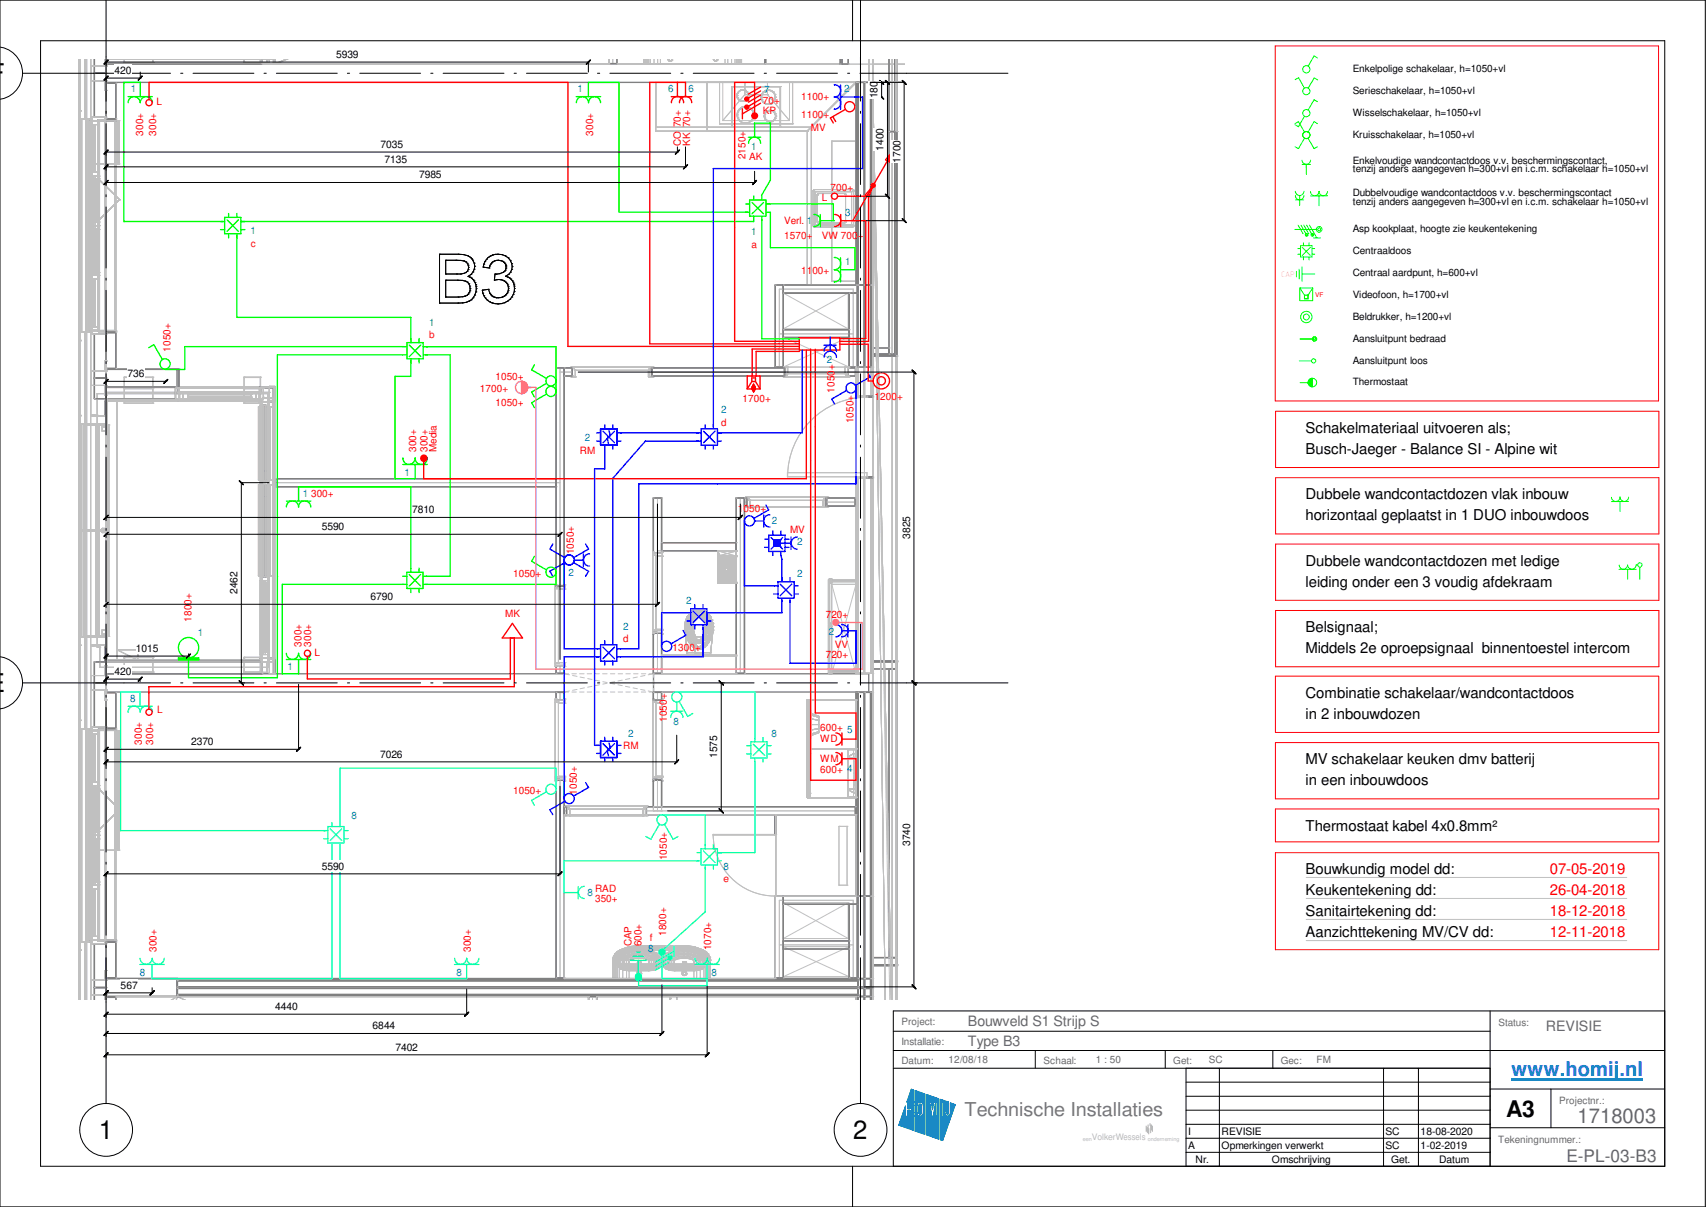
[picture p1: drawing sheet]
<svg xmlns="http://www.w3.org/2000/svg" width="420mm" height="297mm" viewBox="0 0 420 297" stroke-linecap="round" stroke-linejoin="round" font-family="sans-serif">
<defs><g id="words">
<g font-size="6.3">
<text x="24.3" y="280.2">1</text>
<text x="210.1" y="280.2">2</text>
</g>
<text font-size="5.6" x="371" y="274.9">A3</text>
<text font-size="5" fill="#0080ff" x="372.2" y="264.9">www.homij.nl</text>
<text font-size="5" fill="#676767" x="388.5" y="276.3">1718003</text>
<text font-size="4.7" fill="#767676" x="237.5" y="274.7">Technische Installaties</text>
<text font-size="4.3" fill="#676767" x="385.8" y="286">E-PL-03-B3</text>
<g font-size="3.7">
<text x="321.5" y="106.5">Schakelmateriaal uitvoeren als;</text>
<text x="321.5" y="111.7">Busch-Jaeger - Balance SI - Alpine wit</text>
<text x="321.5" y="122.8">Dubbele wandcontactdozen vlak inbouw</text>
<text x="321.5" y="128.1">horizontaal geplaatst in 1 DUO inbouwdoos</text>
<text x="321.5" y="139.2">Dubbele wandcontactdozen met ledige</text>
<text x="321.5" y="144.4">leiding onder een 3 voudig afdekraam</text>
<text x="321.5" y="155.5">Belsignaal;</text>
<text x="321.5" y="160.7">Middels 2e oproepsignaal binnentoestel intercom</text>
<text x="321.5" y="171.7">Combinatie schakelaar/wandcontactdoos</text>
<text x="321.5" y="176.9">in 2 inbouwdozen</text>
<text x="321.5" y="188.1">MV schakelaar keuken dmv batterij</text>
<text x="321.5" y="193.2">in een inbouwdoos</text>
<text x="321.5" y="204.4">Thermostaat kabel 4x0.8mm²</text>
<text x="321.5" y="215.2">Bouwkundig model dd:</text>
<text x="321.5" y="220.3">Keukentekening dd:</text>
<text x="321.5" y="225.5">Sanitairtekening dd:</text>
<text x="321.5" y="230.7">Aanzichttekening MV/CV dd:</text>
</g>
<g font-size="3.7" fill="#f00">
<text x="381.7" y="215.2">07-05-2019</text>
<text x="381.7" y="220.3">26-04-2018</text>
<text x="381.7" y="225.5">18-12-2018</text>
<text x="381.7" y="230.7">12-11-2018</text>
</g>
<g font-size="3.5" fill="#676767">
<text x="238.4" y="252.4">Bouwveld S1 Strijp S</text>
<text x="238.4" y="257.3">Type B3</text>
<text x="380.7" y="253.7">REVISIE</text>
</g>
<g font-size="2.5">
<text x="82.8" y="14.3">5939</text>
<text x="333.2" y="17.8">Enkelpolige schakelaar, h=1050+vl</text>
<text x="28.2" y="18.2">420</text>
<text x="333.2" y="23.2">Serieschakelaar, h=1050+vl</text>
<text x="216.2" y="24.2" transform="rotate(-90 216.2 24.2)">180</text>
<text x="333.2" y="28.6">Wisselschakelaar, h=1050+vl</text>
<text x="333.2" y="33.9">Kruisschakelaar, h=1050+vl</text>
<text x="93.7" y="36.4">7035</text>
<text x="94.7" y="40">7135</text>
<text x="217.6" y="37.1" transform="rotate(-90 217.6 37.1)">1400</text>
<text x="221.7" y="40" transform="rotate(-90 221.7 40)">1700</text>
<text x="333.2" y="40.3">Enkelvoudige wandcontactdoos v.v. beschermingscontact,</text>
<text x="103.2" y="43.9">7985</text>
<text x="333.2" y="42.4">tenzij anders aangegeven h=300+vl en i.c.m. schakelaar h=1050+vl</text>
<text x="333.2" y="48.3">Dubbelvoudige wandcontactdoos v.v. beschermingscontact</text>
<text x="333.2" y="50.4">tenzij anders aangegeven h=300+vl en i.c.m. schakelaar h=1050+vl</text>
<text x="333.2" y="57.2">Asp kookplaat, hoogte zie keukentekening</text>
<text x="333.2" y="62.6">Centraaldoos</text>
<text x="333.2" y="67.9">Centraal aardpunt, h=600+vl</text>
<text x="333.2" y="73.4">Videofoon, h=1700+vl</text>
<text x="333.2" y="78.7">Beldrukker, h=1200+vl</text>
<text x="333.2" y="84.2">Aansluitpunt bedraad</text>
<text x="333.2" y="89.5">Aansluitpunt loos</text>
<text x="31.4" y="92.8">736</text>
<text x="333.2" y="94.8">Thermostaat</text>
<text x="79.2" y="130.5">5590</text>
<text x="101.5" y="126.3">7810</text>
<text x="224.2" y="132.6" transform="rotate(-90 224.2 132.6)">3825</text>
<text x="58.5" y="146.2" transform="rotate(-90 58.5 146.2)">2462</text>
<text x="91.3" y="147.7">6790</text>
<text x="33.5" y="160.4">1015</text>
<text x="28.2" y="166.1">420</text>
<text x="47.1" y="183.3">2370</text>
<text x="93.6" y="186.5">7026</text>
<text x="176.7" y="186.6" transform="rotate(-90 176.7 186.6)">1575</text>
<text x="224.2" y="208.2" transform="rotate(-90 224.2 208.2)">3740</text>
<text x="79.2" y="214">5590</text>
<text x="29.7" y="243.3">567</text>
<text x="67.8" y="248.5">4440</text>
<text x="91.8" y="253.3">6844</text>
<text x="97.4" y="258.6">7402</text>
<text x="292.6" y="279.2">I</text>
<text x="300.9" y="279.2">REVISIE</text>
<text x="341.2" y="279.2">SC</text>
<text x="349.9" y="279.2">18-08-2020</text>
<text x="292.6" y="282.7">A</text>
<text x="294.5" y="286.1">Nr.</text>
<text x="300.9" y="282.7">Opmerkingen verwerkt</text>
<text x="313.3" y="286.1">Omschrijving</text>
<text x="341.2" y="282.7">SC</text>
<text x="342.6" y="286.1">Get.</text>
<text x="349.9" y="282.7">1-02-2019</text>
<text x="354.5" y="286.1">Datum</text>
</g>
<g font-size="2.5" fill="#0080c0">
<text x="32.3" y="22.6">1</text>
<text x="142.2" y="22.6">1</text>
<text x="164.5" y="22.6">6</text>
<text x="169.6" y="22.6">6</text>
<text x="188.2" y="22.8">7</text>
<text x="207.9" y="22.6">2</text>
<text x="185" y="36.9">1</text>
<text x="208.2" y="53.1">3</text>
<text x="61.7" y="57.7">1</text>
<text x="185" y="58">1</text>
<text x="208.2" y="65.2">1</text>
<text x="105.7" y="80.1">1</text>
<text x="203.7" y="89.2">2</text>
<text x="177.6" y="101.7">2</text>
<text x="144.1" y="108.6">2</text>
<text x="99.7" y="117.2">1</text>
<text x="74.6" y="122.4">1</text>
<text x="190.1" y="129">2</text>
<text x="196.3" y="134.2">2</text>
<text x="140" y="141.9">2</text>
<text x="196.3" y="142">2</text>
<text x="169" y="148.7">2</text>
<text x="153.5" y="155">2</text>
<text x="48.7" y="156.5">1</text>
<text x="204.1" y="156.2">2</text>
<text x="70.8" y="164.8">1</text>
<text x="32.1" y="172.8">8</text>
<text x="165.9" y="178.5">8</text>
<text x="154.7" y="181.3">2</text>
<text x="190" y="181.3">8</text>
<text x="208.6" y="180.4">5</text>
<text x="86.5" y="201.5">8</text>
<text x="178.2" y="214">8</text>
<text x="144.7" y="220.4">8</text>
<text x="159.6" y="234.3">8</text>
<text x="34.4" y="240.1">8</text>
<text x="112.4" y="240.1">8</text>
<text x="175.3" y="240.1">8</text>
</g>
<g font-size="2.5" fill="#f00">
<text x="38.5" y="25.8">L</text>
<text x="187.9" y="25.6">70+</text>
<text x="187.9" y="28.1">KP</text>
<text x="197.3" y="24.7">1100+</text>
<text x="197.3" y="29.1">1100+</text>
<text x="35.3" y="33.4" transform="rotate(-90 35.3 33.4)">300+</text>
<text x="38.5" y="33.4" transform="rotate(-90 38.5 33.4)">300+</text>
<text x="146.1" y="33.4" transform="rotate(-90 146.1 33.4)">300+</text>
<text x="167.7" y="35.9" transform="rotate(-90 167.7 35.9)">CO</text>
<text x="167.7" y="31.3" transform="rotate(-90 167.7 31.3)">70+</text>
<text x="170" y="35.9" transform="rotate(-90 170 35.9)">KK</text>
<text x="170" y="31.3" transform="rotate(-90 170 31.3)">70+</text>
<text x="199.7" y="32.3">MV</text>
<text x="183.6" y="39.2" transform="rotate(-90 183.6 39.2)">2150+</text>
<text x="184.5" y="39.3">AK</text>
<text x="204.6" y="47.1">700+</text>
<text x="202.4" y="49.4">L</text>
<text x="193.1" y="55.2">Verl. 1</text>
<text x="193.1" y="58.7">1570+</text>
<text x="202.4" y="58.7">VW 700+</text>
<text x="61.8" y="60.7">c</text>
<text x="185.1" y="61">a</text>
<text x="197.3" y="67.5">1100+</text>
<text x="105.7" y="83.2">b</text>
<text x="42" y="86.5" transform="rotate(-90 42 86.5)">1050+</text>
<text x="122" y="93.4">1050+</text>
<text x="118.2" y="96.6">1700+</text>
<text x="122" y="99.8">1050+</text>
<text x="182.9" y="99">1700+</text>
<text x="205.5" y="96.6" transform="rotate(-90 205.5 96.6)">1050+</text>
<text x="215.4" y="98.4">1200+</text>
<text x="177.6" y="104.7">d</text>
<text x="210.2" y="104.2" transform="rotate(-90 210.2 104.2)">1050+</text>
<text x="102.5" y="111.2" transform="rotate(-90 102.5 111.2)">300+</text>
<text x="105.3" y="111.2" transform="rotate(-90 105.3 111.2)">300+</text>
<text x="107.5" y="111.2" transform="rotate(-90 107.5 111.2)">Media</text>
<text x="142.8" y="111.6">RM</text>
<text x="76.6" y="122.3">300+</text>
<text x="181.7" y="126">1050+</text>
<text x="194.6" y="131.1">MV</text>
<text x="141.4" y="136.4" transform="rotate(-90 141.4 136.4)">1050+</text>
<text x="126.4" y="142.1">1050+</text>
<text x="47.2" y="153" transform="rotate(-90 47.2 153)">1800+</text>
<text x="124.4" y="151.8">MK</text>
<text x="203.4" y="152">720+</text>
<text x="74.3" y="159.1" transform="rotate(-90 74.3 159.1)">300+</text>
<text x="76.7" y="159.1" transform="rotate(-90 76.7 159.1)">300+</text>
<text x="77.5" y="161.5">L</text>
<text x="153.5" y="158.1">d</text>
<text x="165.7" y="160.2">1300+</text>
<text x="205.6" y="159.4">VV</text>
<text x="203.4" y="162">720+</text>
<text x="38.7" y="175.6">L</text>
<text x="164.3" y="177.7" transform="rotate(-90 164.3 177.7)">1050+</text>
<text x="202" y="179.9">600+</text>
<text x="34.9" y="183.3" transform="rotate(-90 34.9 183.3)">300+</text>
<text x="37.8" y="183.3" transform="rotate(-90 37.8 183.3)">300+</text>
<text x="153.5" y="184.4">RM</text>
<text x="202" y="182.7">WD</text>
<text x="202" y="187.6">WM</text>
<text x="202" y="190.3">600+ 4</text>
<text x="126.4" y="195.3">1050+</text>
<text x="142.1" y="195.6" transform="rotate(-90 142.1 195.6)">1050+</text>
<text x="164.3" y="211.7" transform="rotate(-90 164.3 211.7)">1050+</text>
<text x="146.6" y="219.5">RAD</text>
<text x="178.2" y="217">e</text>
<text x="146.6" y="222">350+</text>
<text x="155.5" y="232.9" transform="rotate(-90 155.5 232.9)">CAP</text>
<text x="158" y="232.9" transform="rotate(-90 158 232.9)">600+</text>
<text x="160" y="231.6">f</text>
<text x="164" y="230.3" transform="rotate(-90 164 230.3)">1800+</text>
<text x="175.2" y="233.8" transform="rotate(-90 175.2 233.8)">1070+</text>
<text x="38.5" y="234.3" transform="rotate(-90 38.5 234.3)">300+</text>
<text x="116" y="234.3" transform="rotate(-90 116 234.3)">300+</text>
</g>
<g font-size="2.5" fill="#676767">
<text x="222" y="252.3">Project:</text>
<text x="222" y="257.3">Installatie:</text>
<text x="369" y="252.6">Status:</text>
<text x="222" y="261.8">Datum:</text>
<text x="233.6" y="261.7">12/08/18</text>
<text x="257" y="261.8">Schaal:</text>
<text x="269.9" y="261.7">1 : 50</text>
<text x="289" y="261.8">Get:</text>
<text x="297.7" y="261.7">SC</text>
<text x="315.5" y="261.8">Gec:</text>
<text x="324.2" y="261.7">FM</text>
<text x="384" y="271.7">Projectnr.:</text>
<text x="369" y="281.3">Tekeningnummer.:</text>
</g>
<text font-size="2.2" fill="#bababa" x="268.9" y="280.7">VolkerWessels</text>
<text font-size="2" fill="#f00" x="315.5" y="68.1">CAP</text>
<text font-size="1.6" fill="#f00" x="323.9" y="73.1">VF</text>
<text font-size="1.4" fill="#bababa" x="282.7" y="280.7">onderneming</text>
</g></defs>
<path d="M322.2 93.1h1v2.1h-1z" fill="#0f0"/>
<path d="M314.1 11.3h94.4v87.4h-94.4zM314.2 101.2h94.4v13.9h-94.4zM314.2 117.6h94.4v13.8h-94.4zM314.2 133.9h94.4v13.8h-94.4zM314.2 150.2h94.4v13.9h-94.4zM314.1 166.4h94.4v13.9h-94.4zM314.1 182.7h94.4v13.9h-94.4zM314.1 199.1h94.4v8.1h-94.4zM314.1 209.8h94.4v23.9h-94.4z" fill="none" stroke="#f00" stroke-width=".25"/>
<g fill="none" stroke="#0f0" stroke-width=".25">
<path d="M319 19.6l.8-.5 1.5 2.6M324.5 14.3l-.9-.5-1.4 2.5M324.5 19.7l-.8-.5-1.5 2.5M318.9 30.4l.9-.5 1.5 2.6M320.7 39.4a1.06 1.06 0 0 0 1 1 1.06 1.06 0 0 0 1.1-1M321.3 28.6l-1.5 2.6-.9-.5M321.3 34l-1.5 2.6-.9-.5M322.2 34l1.4 2.6 .9-.5M324.5 25l-.9-.5-1.4 2.6M324.5 30.4l-.9-.5-1.4 2.6M318.9 56.5h5.2M319 47.1a1.06 1.06 0 0 0 1.1 1 1.06 1.06 0 0 0 1-1"/>
<path d="M319 48.1a1.06 1.06 0 0 0 1.1 1.1 1.06 1.06 0 0 0 1-1.1M319 49.2h2.1M319.7 55.4l1.2 2.1M320.1 48.1v2.5M320.4 55.4l1.2 2.1M320.7 40.5h2M321 59.8v.6M321.1 55.4l1.2 2.1M321.7 57.7h.2v.2h-.2zM321.7 40.5v2.4M321.8 55.4l1.2 2.1M322.4 59.8v.6"/>
<path d="M322.5 55.4l1.8 3.1M322.7 48.2h2.1M323.1 57.6h.2v.3h-.2zM323.5 58.5h1.7M324.9 48.2v2.4M326.9 47.1a1.04 1.04 0 0 1-1 1.1 1.04 1.04 0 0 1-1-1.1 1.06 1.06 0 0 1-1.1 1.1 1.06 1.06 0 0 1-1.1-1M326.9 48.2h-2.1M319.3 66.8v1.4M319.6 61.2h.7M319.6 62.6h.7M320 66.2v2.5M320.1 70.9v3.1h3.2v-3.1"/>
<path d="M320.1 70.9h3.2M320.1 70.9l1.2 1.7M320.3 60.4h2.8v2.8h-2.8zM320.7 65.7v3.5M320.7 67.4h3.1M320.7 60.9l2 2M321 63.2v.8M321.3 72.6h.9M321.3 72.6v.9h.9v-.9M322.4 63.2v.8M322.7 60.9l-2 2M323.1 61.2h.7"/>
<path d="M323.1 62.6h.7M323.3 70.9l-1.1 1.7M320 88.8h3M320.2 94.2h2M320.2 83.4h3M323.2 93.1a1.06 1.06 0 0 0-1 1 1.06 1.06 0 0 0 1 1.1v-2.1M396.9 123.4h2.1M399 123.4v2.5M401.1 123.4h-2.1M401.1 122.3a1.06 1.06 0 0 1-1.1 1.1 1.06 1.06 0 0 1-1-1.1 1.06 1.06 0 0 1-1 1.1 1.06 1.06 0 0 1-1.1-1M403 139a1.06 1.06 0 0 1-1.1 1.1 1.06 1.06 0 0 1-1-1 1.04 1.04 0 0 1-1.1 1 1.04 1.04 0 0 1-1-1M403.9 139.6v3"/>
<path d="M398.7 140.1h4.3M400.9 140.1v2.5"/>
<circle cx="321.7" cy="17.1" r=".89"/>
<circle cx="321.7" cy="27.8" r=".89"/>
<circle cx="321.7" cy="22.4" r=".88"/>
<circle cx="321.7" cy="33.2" r=".88"/>
<circle cx="321.8" cy="57.8" r=".35"/>
<circle cx="323.2" cy="57.8" r=".35"/>
<circle cx="324.9" cy="56.4" r=".7"/>
<circle cx="324.9" cy="56.4" r=".36"/>
<circle cx="321.7" cy="78" r="1.4"/>
<circle cx="321.7" cy="78" r=".73"/>
<circle cx="323.2" cy="94.1" r="1.06"/>
<circle cx="323.5" cy="88.8" r=".52"/>
<circle cx="323.7" cy="83.4" r=".54"/>
<circle cx="323.7" cy="83.4" r=".28"/>
<circle cx="403.9" cy="139" r=".54"/>
</g>
<g fill="none" stroke="#c0c0c0" stroke-width=".25">
<path d="M26.1 15.8h.1M26.1 15.8v79.4M26.1 15.8h41.4M67.5 15.8h.1M67.5 14.6v1.2M208.9 15.8h.1M208.9 15.8h13.8M208.9 14.6v1.2M192.9 72.1h.1M192.9 72.1h16M192.9 72.1v8.8M208.9 72.1h.1"/>
<path d="M208.9 72.1v8.8M26.1 95.2h.1M26.1 95.2h41.4M67.5 95.2h.1M67.5 95.2v70.6M192.9 80.9h.1M192.9 82.9h.1M192.9 90.3h.1M192.9 82.9v7.4M192.9 80.9h16M192.9 82.9h16.2M192.9 90.3h16.2"/>
<path d="M208.9 80.9h.1M209.1 90.3h.1M209.1 82.9h.1M209.1 82.9v7.4M204.9 143.8h.1M204.9 143.8h5.9M204.9 143.8v22M210.8 143.8h.1M210.8 143.8v22M26.1 165.8h.1M26.1 165.8v80.3M26.1 165.8h41.4"/>
<path d="M67.5 165.8h.1M204.9 165.8h.1M204.9 165.8h5.9M210.8 165.8h.1M321.7 215.9h78.9M192.9 222.2h.1M192.9 231h.1M192.9 233h.1M192.9 222.2v8.8M192.9 233v7.4M192.9 222.2h16M192.9 231h16"/>
<path d="M192.9 233h16.2M208.9 222.2h.1M208.9 231h.1M208.9 222.2v8.8M209.1 233h.1M209.1 233v7.4M321.7 221.1h78.9M321.7 226.3h78.9M321.7 231.5h78.9M192.9 240.4h.1M192.9 240.4h16.2M209.1 240.4h.1"/>
</g>
<path d="M26.1 15.8h188.8v4.5h-188.8z" fill="#fff"/>
<path d="M208.9 15.8h-182.8v4.5h188.8v-4.5" fill="none" stroke="#808080" stroke-width=".34"/>
<path d="M26.1 15.8h.1M26.1 20.3h.1M214.9 20.3h.1" fill="none" stroke="#c0c0c0" stroke-width=".25"/>
<path d="M26.1 165.8h187.9v4.5h-187.9z" fill="#fff"/>
<path d="M26.1 165.8h112.8v4.5h-112.8zM161 165.8h53v4.5h-53z" fill="none" stroke="#808080" stroke-width=".34"/>
<path d="M26.1 170.3h.1M26.1 165.8h.1M138.9 170.3h.1M138.9 165.8h.1M161 170.3h.1M161 165.8h.1M214 170.3h.1M214 165.8h.1" fill="none" stroke="#c0c0c0" stroke-width=".25"/>
<path d="M208.9 14.6h6v1.2h-6z" fill="#fff"/>
<path d="M208.9 14.6v1.2M214.9 14.6v1.2" fill="none" stroke="#808080" stroke-width=".34"/>
<path d="M208.9 15.8h.1" fill="none" stroke="#c0c0c0" stroke-width=".25"/>
<path d="M26.1 240.8h17.5v4.4h-17.5z" fill="#fff"/>
<path d="M26.1 240.8h17.5v4.4h-17.5z" fill="none" stroke="#808080" stroke-width=".47"/>
<g fill="#c0c0c0">
<circle cx="43.6" cy="240.8" r=".17"/>
<circle cx="43.6" cy="245.2" r=".17"/>
<circle cx="26.1" cy="245.2" r=".17"/>
<circle cx="26.1" cy="240.8" r=".17"/>
</g>
<path d="M26.1 90.8h17.5v4.4h-17.5z" fill="#fff"/>
<path d="M26.1 90.8h17.5v4.4h-17.5z" fill="none" stroke="#808080" stroke-width=".47"/>
<g fill="#c0c0c0">
<circle cx="43.6" cy="90.8" r=".17"/>
<circle cx="43.6" cy="95.2" r=".17"/>
<circle cx="26.1" cy="95.2" r=".17"/>
<circle cx="26.1" cy="90.8" r=".17"/>
</g>
<g fill="none" stroke="#c0c0c0" stroke-width=".25">
<path d="M30.6 15.4h2.5M35.1 15.4h2.5M208.9 15.8h.1M208.9 15.8h13.8M208.9 14.6v1.2M192.9 72.1l16 8.8M208.9 72.1l-16 8.8M192.9 82.9l16.2 7.4M209.1 82.9l-16.2 7.4M138.9 165.8l1.4 .3M138.9 165.8v.9M138.9 167.5v1.1"/>
<path d="M138.9 169.4v.9M138.9 165.8h1.1M138.9 170.3h1.1M140.3 170l-1.4 .3M140.8 165.8h1.1M140.8 170.3h1.1M141 166.2l1.1 .3M142.1 169.7l-1.1 .2M142.7 165.8h1.1M142.7 170.3h1.1M142.9 166.6l1 .2M143.9 169.3l-1 .2"/>
<path d="M144.6 165.8h1.1M144.6 170.3h1.1M144.7 167l1.1 .2M145.8 168.9l-1.1 .2M146.5 165.8h1.1M146.5 170.3h1.1M146.6 167.4l1.1 .2M147.7 168.5l-1.1 .2M148.4 165.8h1.1M148.4 170.3h1.1M148.5 167.8l1 .2M149.5 168.1l-1 .3"/>
<path d="M150.3 168.1l1.1 .3M150.3 165.8h1.1M150.3 170.3h1.1M151.4 167.8l-1.1 .2M152.2 168.5l1 .2M152.2 165.8h1.1M152.2 170.3h1.1M153.2 167.4l-1 .2M154.1 168.9l1 .2M154.1 165.8h1.1M154.1 170.3h1.1M155.1 167l-1 .2"/>
<path d="M155.9 169.3l1.1 .2M156 165.8h1.1M156 170.3h1.1M157 166.6l-1.1 .2M157.8 169.7l1 .2M157.9 165.8h1.1M157.9 170.3h1.1M158.8 166.2l-1 .3M159.6 170l1.4 .3M159.9 165.8h1.1M159.9 170.3h1.1M161 165.8l-1.4 .3"/>
<path d="M161 165.8v.9M161 167.5v1.1M161 169.4v.9M192.9 233l16.2 7.4M192.9 222.2l16 8.8M208.9 222.2l-16 8.8M209.1 233l-16.2 7.4"/>
</g>
<path d="M30.6 15.4h7M37.6 14.6v1.2" fill="none" stroke="#c0c0c0" stroke-width=".34"/>
<circle cx="37.6" cy="15.4" r=".17" fill="#c0c0c0"/>
<path d="M37.6 15.4h.1" fill="none" stroke="#c0c0c0" stroke-width=".34"/>
<circle cx="37.6" cy="15.4" r=".17" fill="#c0c0c0"/>
<path d="M37.6 15.4v.4" fill="none" stroke="#c0c0c0" stroke-width=".34"/>
<g fill="#c0c0c0">
<circle cx="37.6" cy="15.8" r=".17"/>
<circle cx="30.6" cy="15.8" r=".17"/>
</g>
<path d="M30.6 15.4v.4" fill="none" stroke="#c0c0c0" stroke-width=".34"/>
<circle cx="30.6" cy="15.4" r=".17" fill="#c0c0c0"/>
<path d="M30.6 15.4h.1" fill="none" stroke="#c0c0c0" stroke-width=".34"/>
<circle cx="30.6" cy="15.4" r=".17" fill="#c0c0c0"/>
<path d="M30.6 14.6v1.2h7M60.1 15.4h4M64.1 14.6v1.2" fill="none" stroke="#c0c0c0" stroke-width=".34"/>
<path d="M60.1 15.4h4" fill="none" stroke="#c0c0c0" stroke-width=".25"/>
<circle cx="64.1" cy="15.4" r=".17" fill="#c0c0c0"/>
<path d="M64.1 15.4h.1" fill="none" stroke="#c0c0c0" stroke-width=".34"/>
<circle cx="64.1" cy="15.4" r=".17" fill="#c0c0c0"/>
<path d="M64.1 15.4v.4" fill="none" stroke="#c0c0c0" stroke-width=".34"/>
<g fill="#c0c0c0">
<circle cx="64.1" cy="15.8" r=".17"/>
<circle cx="60.1" cy="15.8" r=".17"/>
</g>
<path d="M60.1 15.4v.4" fill="none" stroke="#c0c0c0" stroke-width=".34"/>
<circle cx="60.1" cy="15.4" r=".17" fill="#c0c0c0"/>
<path d="M60.1 15.4h.1" fill="none" stroke="#c0c0c0" stroke-width=".34"/>
<circle cx="60.1" cy="15.4" r=".17" fill="#c0c0c0"/>
<path d="M60.1 14.6v1.2h4M30.6 165.4h7M30.6 161.8h7v4" fill="none" stroke="#c0c0c0" stroke-width=".34"/>
<path d="M30.6 165.4h2.5M35.1 165.4h2.5" fill="none" stroke="#c0c0c0" stroke-width=".25"/>
<circle cx="37.6" cy="161.8" r=".17" fill="#c0c0c0"/>
<path d="M37.6 161.8h.1" fill="none" stroke="#c0c0c0" stroke-width=".34"/>
<circle cx="37.6" cy="161.8" r=".17" fill="#c0c0c0"/>
<path d="M37.6 161.8v3.6" fill="none" stroke="#c0c0c0" stroke-width=".34"/>
<circle cx="37.6" cy="165.4" r=".17" fill="#c0c0c0"/>
<path d="M37.6 165.4h.1" fill="none" stroke="#c0c0c0" stroke-width=".34"/>
<circle cx="37.6" cy="165.4" r=".17" fill="#c0c0c0"/>
<path d="M37.6 165.4v.4" fill="none" stroke="#c0c0c0" stroke-width=".34"/>
<g fill="#c0c0c0">
<circle cx="37.6" cy="165.8" r=".17"/>
<circle cx="30.6" cy="165.8" r=".17"/>
</g>
<path d="M30.6 165.4v.4" fill="none" stroke="#c0c0c0" stroke-width=".34"/>
<circle cx="30.6" cy="165.4" r=".17" fill="#c0c0c0"/>
<path d="M30.6 165.4h.1" fill="none" stroke="#c0c0c0" stroke-width=".34"/>
<circle cx="30.6" cy="165.4" r=".17" fill="#c0c0c0"/>
<path d="M30.6 161.8v3.6" fill="none" stroke="#c0c0c0" stroke-width=".34"/>
<circle cx="30.6" cy="161.8" r=".17" fill="#c0c0c0"/>
<path d="M30.6 161.8h.1" fill="none" stroke="#c0c0c0" stroke-width=".34"/>
<circle cx="30.6" cy="161.8" r=".17" fill="#c0c0c0"/>
<path d="M37.6 161.8h-7v4h7M60.1 161.8h4v4M60.1 165.4h4" fill="none" stroke="#c0c0c0" stroke-width=".34"/>
<path d="M60.1 165.4h4" fill="none" stroke="#c0c0c0" stroke-width=".25"/>
<circle cx="64.1" cy="161.8" r=".17" fill="#c0c0c0"/>
<path d="M64.1 161.8h.1" fill="none" stroke="#c0c0c0" stroke-width=".34"/>
<circle cx="64.1" cy="161.8" r=".17" fill="#c0c0c0"/>
<path d="M64.1 161.8v3.6" fill="none" stroke="#c0c0c0" stroke-width=".34"/>
<circle cx="64.1" cy="165.4" r=".17" fill="#c0c0c0"/>
<path d="M64.1 165.4h.1" fill="none" stroke="#c0c0c0" stroke-width=".34"/>
<circle cx="64.1" cy="165.4" r=".17" fill="#c0c0c0"/>
<path d="M64.1 165.4v.4" fill="none" stroke="#c0c0c0" stroke-width=".34"/>
<g fill="#c0c0c0">
<circle cx="64.1" cy="165.8" r=".17"/>
<circle cx="60.1" cy="165.8" r=".17"/>
</g>
<path d="M60.1 165.4v.4" fill="none" stroke="#c0c0c0" stroke-width=".34"/>
<circle cx="60.1" cy="165.4" r=".17" fill="#c0c0c0"/>
<path d="M60.1 165.4h.1" fill="none" stroke="#c0c0c0" stroke-width=".34"/>
<circle cx="60.1" cy="165.4" r=".17" fill="#c0c0c0"/>
<path d="M60.1 161.8v3.6" fill="none" stroke="#c0c0c0" stroke-width=".34"/>
<circle cx="60.1" cy="161.8" r=".17" fill="#c0c0c0"/>
<path d="M60.1 161.8h.1" fill="none" stroke="#c0c0c0" stroke-width=".34"/>
<circle cx="60.1" cy="161.8" r=".17" fill="#c0c0c0"/>
<path d="M64.1 161.8h-4v4h4" fill="none" stroke="#c0c0c0" stroke-width=".34"/>
<path d="M60.1 95.2h4M60.1 99.2h4M60.1 92.9h4" fill="none" stroke="#c0c0c0" stroke-width=".25"/>
<circle cx="64.1" cy="95.2" r=".17" fill="#c0c0c0"/>
<path d="M64.1 92.8v2.4" fill="none" stroke="#c0c0c0" stroke-width=".34"/>
<circle cx="64.1" cy="92.8" r=".17" fill="#c0c0c0"/>
<path d="M64.1 92.8v2.8" fill="none" stroke="#c0c0c0" stroke-width=".34"/>
<circle cx="64.1" cy="95.6" r=".17" fill="#c0c0c0"/>
<path d="M64.1 95.6v3.6" fill="none" stroke="#c0c0c0" stroke-width=".34"/>
<circle cx="64.1" cy="99.2" r=".17" fill="#c0c0c0"/>
<path d="M60.1 95.2v4M64.1 95.2v4" fill="none" stroke="#c0c0c0" stroke-width=".34"/>
<circle cx="60.1" cy="99.2" r=".17" fill="#c0c0c0"/>
<path d="M60.1 95.6v3.6" fill="none" stroke="#c0c0c0" stroke-width=".34"/>
<circle cx="60.1" cy="95.6" r=".17" fill="#c0c0c0"/>
<path d="M60.1 92.8v2.8" fill="none" stroke="#c0c0c0" stroke-width=".34"/>
<circle cx="60.1" cy="92.8" r=".17" fill="#c0c0c0"/>
<path d="M60.1 92.8v2.4" fill="none" stroke="#c0c0c0" stroke-width=".34"/>
<circle cx="60.1" cy="95.2" r=".17" fill="#c0c0c0"/>
<path d="M60.1 95.2h4M60.1 99.2h4M60.1 95.6h4M60.1 92.8h4" fill="none" stroke="#c0c0c0" stroke-width=".34"/>
<path d="M30.6 95.2h7M30.6 99.2h7M30.6 92.9h7" fill="none" stroke="#c0c0c0" stroke-width=".25"/>
<circle cx="37.6" cy="95.2" r=".17" fill="#c0c0c0"/>
<path d="M37.6 92.8v2.4" fill="none" stroke="#c0c0c0" stroke-width=".34"/>
<circle cx="37.6" cy="92.8" r=".17" fill="#c0c0c0"/>
<path d="M37.6 92.8v2.8" fill="none" stroke="#c0c0c0" stroke-width=".34"/>
<circle cx="37.6" cy="95.6" r=".17" fill="#c0c0c0"/>
<path d="M37.6 95.6v3.6" fill="none" stroke="#c0c0c0" stroke-width=".34"/>
<circle cx="37.6" cy="99.2" r=".17" fill="#c0c0c0"/>
<path d="M30.6 95.2v4M37.6 95.2v4" fill="none" stroke="#c0c0c0" stroke-width=".34"/>
<circle cx="30.6" cy="99.2" r=".17" fill="#c0c0c0"/>
<path d="M30.6 95.6v3.6" fill="none" stroke="#c0c0c0" stroke-width=".34"/>
<circle cx="30.6" cy="95.6" r=".17" fill="#c0c0c0"/>
<path d="M30.6 92.8v2.8" fill="none" stroke="#c0c0c0" stroke-width=".34"/>
<circle cx="30.6" cy="92.8" r=".17" fill="#c0c0c0"/>
<path d="M30.6 92.8v2.4" fill="none" stroke="#c0c0c0" stroke-width=".34"/>
<circle cx="30.6" cy="95.2" r=".17" fill="#c0c0c0"/>
<path d="M30.6 95.2h7M30.6 99.2h7M30.6 95.6h7M30.6 92.8h7" fill="none" stroke="#c0c0c0" stroke-width=".34"/>
<g fill="none" stroke="#c0c0c0" stroke-width=".25">
<path d="M19.5 14.6v115.8M19.7 14.6v115.8M21 14.6v14.7M21.1 14.6v115.8M21.2 14.6v14.7M21.3 14.6v115.8M22.3 14.6v115.8M19.5 27.3h.1M19.5 29.3h.1M19.5 27.3h.2M19.5 29.3h2.8M19.7 27.3h.1"/>
<path d="M19.7 27.3h-.2M19.9 29.3v52.4M20 29.3v52.4M20.1 29.3h.1M20.1 29.3v52.4M21.7 29.3v52.4M21.9 29.3h.1M21.9 29.3v52.4M22.3 29.3h.1M19.5 83.7h.1M19.5 81.7h.1M19.5 81.7h2.8"/>
<path d="M19.5 83.7l.2 .2M19.5 83.7h.2M19.7 83.7h.1M19.7 83.9h.1M20.1 81.7h.1M21 81.7v22.6M21.2 81.7v22.6M21.9 81.7h.1M22.3 81.7h.1M43.9 98.4h.1M43.9 98.6h.1M43.9 98.4h20.2"/>
<path d="M43.9 98.6h20.2M43.9 98.4v.2M44.2 98.4h.1M44.2 96.6h.1M44.2 96.6v1.8M44.2 96.6h19.6M45 98.6h.1M45 96.6h.1M45 98.2h.1M45 96.5h.1M45 96.5v2.1M45 98.2h18"/>
<path d="M45 96.5h18M46.3 96.5h.1M46.3 98.2h.1M46.3 97.7h.1M46.3 96.9h.1M46.3 96.5v1.7M46.3 97.7h15.5M46.3 96.9h15.5M46.3 97.1h.1M46.3 97.5h.1M46.3 96.9v.8M46.3 97.1h15.5"/>
<path d="M46.3 97.5h15.5M61.8 98.2h.1M61.8 96.5h.1M61.8 97.7h.1M61.8 96.9h.1M61.8 97.1h.1M61.8 97.5h.1M61.8 96.5v1.7M63 98.6h.1M63 96.6h.1M63 96.5h.1M63 98.2h.1"/>
<path d="M63 96.5v2.1M63.8 96.6h.1M63.8 98.4h.1M63.8 96.6v1.8M64.1 98.4h.1M64.1 98.6h.1M64.1 98.4v.2M19.5 104.3h.1M19.5 102.4h.1M19.5 104.3h6.6M19.5 102.4h.2M19.7 102.4h.1"/>
<path d="M19.7 102.2h.1M19.7 102.2l-.2 .2M19.9 104.3v26.1M20 104.3v26.1M20.1 104.3h.1M20.1 104.3v26.1M22.3 102.1h.1M22.3 102.4h.1M22.3 102.1l3.8 .3M22.3 102.4h3.8M26.1 104.3h.1M26.1 102.4h.1"/>
<path d="M26.1 102.4v28M64.9 119.2h.1M64.9 119.2h.5M64.9 119.2v22.7M65.4 119.2h.1M65.4 119.2v22.7M65.4 119.2l-.5 22.7M19.5 130.7h.1M19.5 130.4h.1M19.5 130.7v115.4M19.5 130.7h6.6M19.5 130.4h6.6"/>
<path d="M19.7 130.7h.1M19.7 130.4h.1M19.7 130.7v115.4M19.9 130.7v26.1M20 130.7v26.1M20.1 130.7h.1M20.1 130.4h.1M20.1 130.7v26.1M21.1 130.7v115.4M21.3 130.7v115.4M22.3 130.7h.1M22.3 130.4h.1"/>
<path d="M22.3 130.7v115.4M26.1 130.7h.1M26.1 130.4h.1M26.1 130.7v28M19.5 158.7h.1M19.5 156.8h.1M19.5 158.7l.2 .1M19.5 158.7h.2M19.5 156.8h6.6M19.7 158.7h.1M19.7 158.8h.1M20.1 156.8h.1"/>
<path d="M21 156.8v22.6M21.2 156.8v22.6M22.3 158.7h.1M22.3 159h.1M22.3 158.7h3.8M26.1 156.8h.1M26.1 158.7h.1M26.1 158.7l-3.8 .3M64.9 141.9h.1M64.9 141.9h.5M65.4 141.9h.1M204.9 143.8l5.9 22"/>
<path d="M210.8 143.8l-5.9 22M19.5 177.3h.1M19.5 179.4h.1M19.5 177.3h.2M19.5 179.4h2.8M19.7 177.2h.1M19.7 177.3h.1M19.7 177.2l-.2 .1M19.9 179.4v52.4M20 179.4v52.4M20.1 179.4h.1M20.1 179.4v52.4"/>
<path d="M21.7 179.4v52.4M21.9 179.4h.1M21.9 179.4v52.4M22.3 179.4h.1M19.5 233.8h.1M19.5 231.8h.1M19.5 231.8h2.8M19.5 233.8h.2M19.7 233.8h.1M20.1 231.8h.1M21 231.8v14.3M21.2 231.8v14.3"/>
<path d="M21.9 231.8h.1M22.3 231.8h.1"/>
</g>
<path d="M64.9 141.9h.5" fill="none" stroke="#808080" stroke-width=".34"/>
<circle cx="64.9" cy="141.9" r=".17" fill="#808080"/>
<path d="M64.9 141.9v-22.7h.5v22.7" fill="none" stroke="#808080" stroke-width=".34"/>
<circle cx="65.4" cy="141.9" r=".17" fill="#808080"/>
<g fill="none" stroke="#c0c0c0" stroke-width=".25">
<path d="M19.5 14.6v115.8M19.7 14.6v115.8M21 14.6v14.7M21.1 14.6v115.8M21.2 14.6v89.7M21.3 14.6v115.8M22.3 16.3h.1M22.3 19.9h.1M22.3 16.3h3.8M22.3 14.6v115.8M22.3 19.9h3.8M23.2 18h.1"/>
<path d="M25.9 16.3h.1M25.9 19.9h.1M25.9 14.6v1.7M25.9 19.9v2.4M26.1 18h.1M26.1 14.6h.1M26.1 15.7h.1M26.1 19.9h.1M26.1 16.3h.1M26.1 14.6v14.2M26.1 15.8h182.8M26.1 14.6h41.4"/>
<path d="M64.5 15.5h.1M64.5 15.8h.1M64.5 14.6v.9M64.5 15.5h1.2M65.7 15.5h.1M65.7 14.6v.9M66.3 15.8h.1M66.3 14.6h.1M66.3 15.7h.1M66.3 14.6v1.2M66.3 15.8h1.2M67.4 15.8h.1"/>
<path d="M67.4 14.6v1.2M67.5 15.8h.1M67.5 14.6h.1M67.5 14.6v1.2M67.7 15.8h.1M67.7 14.6v1.2M70.5 14.6l-3 1.2M70.7 14.6l-3 1.2M149.9 15.7h.1M149.9 15.8h.1M149.9 14.6v1.2M149.9 15.7h2"/>
<path d="M150.9 14.6v1.1M151.9 15.7h.1M151.9 14.6v1.1M158.6 15.8h.1M158.6 14.6v1.2M158.7 14.6v1.2M158.8 15.8h.1M158.8 14.6v1.2M158.9 14.6v1.2M159 15.8h.1M159 14.6v1.2M159.1 14.6v1.2"/>
<path d="M159.3 15.8h.1M159.3 14.6v1.2M159.4 14.6v1.2M159.7 14.6v1.2M159.8 14.6v1.2M160.2 14.6v1.2M161.1 14.6v1.2M162 14.6v1.2M162.6 14.6v1.2M164.6 14.6v.2M164.6 14.7h.1M164.6 14.8h.1"/>
<path d="M164.6 14.8l.2 .2M164.6 14.7l.2 .2M164.6 14.6l.1 .2zM164.6 14.6l.1 .1M164.7 14.7l.1 .2M164.7 14.7l-.1 .1M164.8 14.9h.1M164.8 14.9l.3 .1M164.8 15h.3M164.8 14.9h.3M164.8 14.9v.1M165.1 15h.1"/>
<path d="M165.1 14.9v.1M165.3 14.9h.1M165.3 14.9v.1M165.3 14.9h-.2M165.3 15h-.2M165.3 14.9l-.2 .1M165.4 14.7l.1 .1M165.4 14.7l-.1 .2M165.4 14.6v.1M165.4 14.8h.1M165.4 14.8l.1-.2v.2M165.4 14.8l-.1 .1"/>
<path d="M165.5 14.7h.1M165.5 14.8h.1M165.5 14.8l-.2 .2M165.5 14.7l-.2 .2M175.7 14.6l.1 .2M175.7 14.7h.1M175.7 14.7l.2 .2M175.8 14.8h.1M175.8 14.8l.1 .2M175.8 14.6v.1M175.8 14.7l.2 .2M175.8 14.7v.1"/>
<path d="M175.8 14.8l.2 .1M175.9 14.9h.1M175.9 15h.3M175.9 14.9l.3 .1M176 14.9h.2M176 14.9l-.1 .1M176.2 15h.1M176.2 14.9v.1M176.4 14.9v.1M176.4 14.9l-.2 .1M176.4 14.9h.1M176.4 15h-.2"/>
<path d="M176.5 14.7l.1 .1M176.5 14.7l-.1 .2M176.5 14.7l.1-.1v.2M176.6 14.8h.1M176.6 14.8l-.2 .1M176.6 14.7h.1M176.6 14.7l-.2 .3M176.7 14.6l-.1 .2M178.6 14.6v1.2M179.2 14.6v1.2M180.2 14.6v1.2M181 14.6v1.2"/>
<path d="M181.4 14.6v1.2M181.5 14.6v1.2M181.8 14.6v1.2M181.9 14.6v1.2M182 14.6v1.2M182.1 15.8h.1M182.1 14.6v1.2M182.2 14.6v1.2M182.3 14.6v1.2M182.4 14.6v1.2M182.4 15.8h.1M182.5 14.6v1.2"/>
<path d="M182.6 15.8h.1M182.6 14.6v1.2M188.6 15.8h.1M188.6 14.6v1.2M206.9 15.8h.1M208.9 15.8h.1M208.9 14.6v1.2M214 14.6v5.7M214.9 14.6v5.7M215.1 14.6v231.5M218.9 14.6v71M219.7 14.6v231.5"/>
<path d="M219.8 14.6v231.5M220.6 14.6v231.5M220.9 14.6v231.5M19.5 27.3h.1M19.5 29.3h.1M19.5 29.3h2.8M19.5 27.3h.2M19.7 27.3h.1M19.7 27.3h-.2M19.9 29.3v52.4M20 29.3v52.4M20.1 29.3h.1"/>
<path d="M20.1 29.3v52.4M21.2 29.4h1.4M21.2 29.4h.1M21.7 29.3v52.4M21.9 29.3h.1M21.9 29.3v52.4M22.2 30.6h.1M22.2 29.5h.1M22.2 29.3h.1M22.2 30.6h2M22.2 29.5v52M22.2 29.5h.3"/>
<path d="M22.3 29.3h.1M22.4 29.3h.1M22.4 29.5h.1M22.4 29.3v52.4M22.5 29.5h.1M22.5 29.9h.1M22.5 29.4v52.3M22.5 29.9h1.7M22.5 29.4h.1M22.6 28.8h.1M22.6 29.7h.1M22.6 28.8h3.2"/>
<path d="M22.6 28.8v53.5M22.7 29.7h.1M22.7 29.7v10.6M22.8 29.7h.1M22.8 29.7v10.6M22.9 30.6h.1M22.9 30.6v11.8M23.2 28.8h.1M23.5 30.6h.1M23.5 30.6v11.8M24.2 30.6h.1M24.2 29.9h.1"/>
<path d="M24.2 29.7h.1M24.2 29.5h.1M24.2 29.5v52.1M24.2 29.5h1.6M24.5 29.5h.1M24.5 29.7h.1M24.5 29.5v52.1M25.8 28.8h.1M25.8 29.5h.1M25.8 29.7h.1M25.8 28.8v53.5M25.9 22.3h.1"/>
<path d="M25.9 22.3h.2M26.1 28.8h.1M26.1 29.2h.1M26.1 20.5h.1M26.1 22.3h.1M28.3 29.7h.1M28.3 29.7v51.9M28.5 29.5h.1M28.5 29.7h.1M28.5 20.5h.1M28.5 29.2h.1M28.5 20.5v8.7"/>
<path d="M28.5 29.7v51.9M29 29.7h.1M29 29.7v10.6M29.3 29.7h.1M29.3 29.7v10.6M29.3 29.7h-7.1v10.6h7.1M161.5 31.3h.1M161.5 20.3h.1M161.5 32.3h.1M161.5 20.3h49.3M161.5 31.3h38.3M161.5 32.3h37.3"/>
<path d="M161.5 20.3v12M174.2 20.3h.1M174.2 31.3h.1M174.2 32.3h.1M174.2 20.3v12M177.2 20.3h.1M177.2 30.5h.1M177.2 30.5h18M177.2 20.3v10.2M178 20.3v9.4M178 29.7h16.4M180.2 31.3h.1"/>
<path d="M180.2 21.3h.1M180.2 21.3v10M180.2 21.3h12M180.2 21.3l.1 .1M180.3 31.2l-.1 .1M180.3 21.4v9.8M180.3 21.4h11.8M180.3 31.2h11.8M181.5 23.5h.1M181.5 28.3h.1M181.5 23.5l.1 .6M181.5 28.3l.2 .8"/>
<path d="M181.6 24.1h.1M181.6 23h.1M181.6 23.5h.1M181.6 23l-.1 .5M181.6 24.1l.3 .4M181.6 23.5l.1 .5M181.6 28.3h.1M181.6 28.3l.1 .7M181.7 24h.1M181.7 23h.1M181.7 29.1h.1M181.7 27.5h.1"/>
<path d="M181.7 24l.2 .5M181.7 23l-.1 .5M181.7 27.5l-.2 .8M181.7 29.1l.4 .7M181.7 29h.1M181.7 29l.5 .7M181.7 27.5l-.1 .8M181.9 24.5h.1M181.9 22.5h.1M181.9 22.5l-.3 .5M181.9 24.5l.5 .3M181.9 22.6h.1"/>
<path d="M181.9 22.6l-.2 .4M182.1 29.8h.1M182.1 26.8h.1M182.1 26.8l-.4 .7M182.1 29.8l.7 .4M182.2 29.7h.1M182.2 26.9h.1M182.2 29.7l.6 .4M182.2 26.9l-.5 .6M182.4 22.2h.1M182.4 24.8h.1M182.4 22.2l-.5 .3"/>
<path d="M182.4 24.8l.5 .2M182.4 22.3h.1M182.4 24.8l.5 .1M182.4 22.3l-.5 .3M182.8 26.3h.1M182.8 30.2h.1M182.8 26.3l-.7 .5M182.8 30.2l.8 .2M182.8 30.1h.1M182.8 26.4h.1M182.8 30.1l.8 .2M182.8 26.4l-.6 .5"/>
<path d="M182.9 22.1h.1M182.9 25h.1M182.9 24.9h.1M182.9 22.2h.1M182.9 22.1l-.5 .1M182.9 22.1l.6 .1M182.9 22.2l.5 .1M182.9 22.2l-.5 .1M183.4 24.8h.1M183.4 22.3h.1M183.4 23.3h.1M183.4 20.3h.1"/>
<path d="M183.4 24.8l-.5 .1M183.4 22.3l.5 .3M183.4 23.3l-5.4 6.4M183.4 23.3h5.6M183.4 20.3v3M183.5 22.2h.1M183.5 24.8h.1M183.5 22.2l.4 .3M183.5 24.8l-.6 .2M183.6 26.2h.1M183.6 30.4h.1M183.6 30.3h.1"/>
<path d="M183.6 26.3h.1M183.6 26.2l-.8 .1M183.6 26.2l.8 .1M183.6 26.3l.8 .1M183.6 26.3l-.8 .1M183.9 24.5h.1M183.9 22.6h.1M183.9 24.5l-.5 .3M183.9 22.6l.2 .4M183.9 22.5h.1M183.9 22.5l.4 .5M183.9 24.5l-.4 .3"/>
<path d="M184.1 24h.1M184.1 23h.1M184.1 24l-.2 .5M184.1 23l.2 .5M184.3 23h.1M184.3 24.1h.1M184.3 23.5h.1M184.3 23l.1 .5M184.3 24.1l-.4 .4M184.3 23.5l-.2 .5M184.4 23.5h.1M184.4 30.1h.1"/>
<path d="M184.4 26.4h.1M184.4 23.5l-.1 .6M184.4 30.1l-.8 .2M184.4 26.4l.6 .5M184.4 26.3h.1M184.4 30.2h.1M184.4 26.3l.7 .5M184.4 30.2l-.8 .2M185 29.7h.1M185 26.9h.1M185 29.7l-.6 .4M185 26.9l.5 .6"/>
<path d="M185.1 26.8h.1M185.1 29.8h.1M185.1 26.8l.4 .7M185.1 29.8l-.7 .4M185.5 29h.1M185.5 27.5h.1M185.5 29l-.5 .7M185.5 27.5l.1 .8M185.5 29.1h.1M185.5 27.5l.2 .8M185.5 29.1l-.4 .7M185.6 28.3h.1"/>
<path d="M185.6 28.3l-.1 .7M185.7 28.3h.1M185.7 28.3l-.2 .8M187.4 23.9h.1M187.4 23.9l.1 .7M187.5 24.6h.1M187.5 23.2h.1M187.5 23.9h.1M187.5 23.2l-.1 .7M187.5 24.6l.5 .6M187.5 23.9l.2 .6M187.7 24.5h.1"/>
<path d="M187.7 23.3h.1M187.7 24.5l.3 .6M187.7 23.3l-.2 .6M188 25.2h.1M188 22.6h.1M188 22.6l-.5 .6M188 25.2l.5 .4M188 25.1h.1M188 22.7h.1M188 25.1l.6 .4M188 22.7l-.3 .6M188.2 28.6h.1"/>
<path d="M188.2 28.6l.1 .5M188.3 29.1h.1M188.3 28h.1M188.3 28.6h.1M188.3 28l-.1 .6M188.3 29.1l.3 .5M188.3 28.6l.1 .5M188.4 29.1h.1M188.4 28.1h.1M188.4 29.1l.3 .4M188.4 28.1l-.1 .5M188.5 22.3h.1"/>
<path d="M188.5 25.6h.1M188.5 22.3l-.5 .3M188.5 25.6l.7 .1M188.6 25.5h.1M188.6 22.3h.1M188.6 25.5l.6 .1M188.6 22.3l-.6 .4M188.6 29.6h.1M188.6 27.6h.1M188.6 27.6l-.3 .4M188.6 29.6l.5 .3M188.7 29.5h.1"/>
<path d="M188.7 27.6h.1M188.7 29.5l.4 .3M188.7 27.6l-.3 .5M189 23.3h.1M189 20.3h.1M189 23.3l5.4 6.4M189 20.3v3M189.1 27.2h.1M189.1 29.9h.1M189.1 29.8h.1M189.1 27.3h.1M189.1 27.2l-.5 .4"/>
<path d="M189.1 29.9l.6 .1M189.1 29.8l.6 .1M189.1 27.3l-.4 .3M189.2 22.1h.1M189.2 25.7h.1M189.2 25.6h.1M189.2 22.2h.1M189.2 22.1l-.7 .2M189.2 22.1l.7 .2M189.2 22.2l.7 .1M189.2 22.2l-.6 .1M189.7 27.1h.1"/>
<path d="M189.7 30h.1M189.7 29.9h.1M189.7 27.2h.1M189.7 27.1l-.6 .1M189.7 27.1l.5 .1M189.7 27.2l.5 .1M189.7 27.2l-.6 .1M189.9 25.5h.1M189.9 22.3h.1M189.9 25.5l-.7 .1M189.9 22.3l.5 .4M189.9 25.6h.1"/>
<path d="M189.9 22.3l.6 .3M189.9 25.6l-.7 .1M190.2 29.8h.1M190.2 27.3h.1M190.2 29.8l-.5 .1M190.2 27.3l.4 .3M190.2 27.2h.1M190.2 29.9h.1M190.2 27.2l.5 .4M190.2 29.9l-.5 .1M190.4 25.1h.1M190.4 22.7h.1"/>
<path d="M190.4 25.1l-.5 .4M190.4 22.7l.4 .6M190.5 22.6h.1M190.5 25.2h.1M190.5 22.6l.4 .6M190.5 25.2l-.6 .4M190.6 29.5h.1M190.6 27.6h.1M190.6 29.5l-.4 .3M190.6 27.6l.3 .5M190.7 27.6h.1M190.7 29.6h.1"/>
<path d="M190.7 27.6l.3 .4M190.7 29.6l-.5 .3M190.8 24.5h.1M190.8 23.3h.1M190.8 24.5l-.4 .6M190.8 23.3l.1 .6M190.9 23.2h.1M190.9 24.6h.1M190.9 29.1h.1M190.9 28.1h.1M190.9 23.2l.1 .7M190.9 24.6l-.4 .6"/>
<path d="M190.9 29.1l-.3 .4M190.9 28.1l.1 .5M190.9 23.9h.1M190.9 23.9l-.1 .6M191 28h.1M191 29.1h.1M191 28l.1 .6M191 29.1l-.3 .5M191 23.9h.1M191 28.6h.1M191 23.9l-.1 .7M191 28.6l-.1 .5"/>
<path d="M191.1 28.6h.1M191.1 28.6l-.1 .5M192.1 21.4v9.8M192.1 31.2l.1 .1M192.2 21.3h.1M192.2 31.3h.1M192.2 21.3v10M192.2 21.3l-.1 .1M194.4 20.3v9.4M195.2 20.3h.1M195.2 30.5h.1M195.2 20.3v10.2"/>
<path d="M198.8 32.3h.1M198.8 32.3v37.7M199.8 31.3h.1M199.8 31.3v38.7M204.9 34.8h.1M204.9 34.8v34.4M204.9 34.8h5.9M210.8 20.3h.1M210.8 34.8h.1M210.8 20.3v49.7M210.8 20.3l-12 12M211.1 20.3h.1"/>
<path d="M211.3 20.3h.1M212.8 20.3h.1M212.9 20.3v49.8M212.9 20.3h.1M214 20.3h.1M214 20.3h8.7M214.4 20.3h.1M214.7 20.3h.1M214.9 20.3h.1M214.9 20.3v225.8M214.9 20.3l3.1 225.8M214.9 20.3l4.6 225.8"/>
<path d="M218.9 32.4h.1M220.4 32.4h.1M220.7 32.4h.1M220.9 32.4h.1M22.2 42.4h.1M22.2 43.3h.1M22.2 42.4h2M22.2 43.3h2.2M22.7 55.5h.1M22.7 56.5h.1M22.7 43.3h.1M22.7 44h.1"/>
<path d="M22.7 54.6h.1M22.7 54.6h1.7M22.7 44h1.7M22.7 43.3v24.5M22.7 55.5h1.7M22.7 56.5h1.7M22.7 40.3h.1M22.8 40.3h.1M22.9 42.4h.1M22.9 43.3h.1M22.9 43.3v24.5M23.2 54.7h.1"/>
<path d="M23.2 44h.1M23.2 56.4h.1M23.2 44v10.7M23.2 56.4v10.7M23.2 54.7h.8M23.2 44h.8M23.2 56.4h.8M23.3 54.7h.1M23.3 44h.1M23.3 56.4h.1M23.3 44v10.7M23.3 56.4v10.7"/>
<path d="M23.5 42.4h.1M23.5 43.3h.1M23.5 43.3v24.5M23.7 44h.1M23.7 54.7h.1M23.7 56.4h.1M23.7 44v10.7M23.7 56.4v10.7M24 54.7h.1M24 44h.1M24 56.4h.1M24 44v10.7"/>
<path d="M24 56.4v10.7M24.2 44h.1M24.2 54.4h.1M24.2 44l5.2 5.1M24.2 42.4h.1M24.2 43.3h.1M24.4 55.5h.1M24.4 56.5h.1M24.4 43.3h.1M24.4 44h.1M24.4 54.6h.1M24.4 43.3v24.5"/>
<path d="M28.3 40.3h.1M28.5 40.3h.1M29 40.3h.1M29.3 40.3h.1M29.4 49.1h.1M29.4 49.1l-5.2 5.3M200.2 55.5h.1M200.2 47h.1M200.2 47v8.5M200.2 55.5l.1 .1M200.3 55.6h.1M200.3 46.9h.1"/>
<path d="M200.3 46.9l-.1 .1M200.3 55.6l.1 .1M200.4 46.7h.1M200.4 55.7h.1M200.4 46.7l-.1 .2M200.4 55.7l.1 .1M200.5 46.6h.1M200.5 55.8h.1M200.5 46.6l-.1 .1M200.5 46.6h9.5M200.5 55.8l.1 .1M200.6 46.6h.1"/>
<path d="M200.6 55.9h.1M200.6 55.9h9.2M200.7 55.4h.1M200.7 47.2h.1M200.7 47.2v8.2M200.7 55.4h9M200.7 47.2h9M201.3 54.5h.1M201.3 48h.1M201.3 54.6h.1M201.3 47.9h.1M201.3 47.9v6.7"/>
<path d="M201.3 54.6v.1M201.3 47.7h.1M201.3 54.7h.1M201.3 47.7v.2M201.3 54.7l.2 .1M201.5 47.7h.1M201.5 54.8h.1M201.5 47.7h-.2M201.5 54.8l.1 .1M201.6 47.6h.1M201.6 54.9h.1M201.6 47.6l-.1 .1"/>
<path d="M201.6 47.6h6.2M201.6 54.9h6.2M207.8 47.6h.1M207.8 54.9h.1M207.8 47.6l.2 .1M208 47.7h.1M208 54.8h.1M208 54.8l-.2 .1M208.1 47.7h.1M208.1 54.7h.1M208.1 47.7l.1 .2M208.1 54.7l-.1 .1"/>
<path d="M208.2 47.9h.1M208.2 54.6h.1M208.2 47.9v.1M208.2 54.6l-.1 .1M208.2 48h.1M208.2 54.5h.1M208.2 48v6.5M208.2 54.5v.1M209.7 55.4h.1M209.7 47.2h.1M209.7 47.2v8.2M209.8 46.6h.1"/>
<path d="M209.8 55.9h.1M210 46.6h.1M210 55.8h.1M210 46.6l.1 .1M210 55.8l-.2 .1M210.1 46.7h.1M210.1 55.7h.1M210.1 46.7l.1 .2M210.1 55.7l-.1 .1M210.2 46.9h.1M210.2 55.6h.1M210.2 46.9v.1"/>
<path d="M210.2 55.6l-.1 .1M210.2 47h.1M210.2 55.5h.1M210.2 47v8.5M210.2 55.5v.1M22.2 68.7h.1M22.2 67.8h.1M22.2 68.7h2M22.2 67.8h2.2M22.7 67.8h.1M22.7 67.1h.1M22.7 67.1h1.7"/>
<path d="M22.9 68.7h.1M22.9 67.8h.1M22.9 68.7v11.7M23.2 67.1h.1M23.3 67.1h.1M23.5 68.7h.1M23.5 67.8h.1M23.5 68.7v11.7M23.7 67.1h.1M24 67.1h.1M24.2 68.7h.1M24.2 67.8h.1"/>
<path d="M24.4 67.8h.1M24.4 67.1h.1M190.9 70.1h.1M192.9 70.1h.1M192.9 72.1h.1M198.8 70h.1M198.8 70h12M199.8 70h.1M204.9 69.2h.1M204.9 69.2h5.9M209.1 72.1h.1M210.8 70.1h.1"/>
<path d="M210.8 70h.1M210.8 69.2h.1M211.1 70.1h.1M211.1 72.1h.1M211.3 70.1h.1M212.8 70.1h.1M212.9 70.1h.1M213.1 70.1v20.2M214.4 70.1h.1M214.7 70.1h.1M214.9 70.1h.1M19.5 83.7h.1"/>
<path d="M19.5 81.7h.1M19.5 81.7h2.8M19.5 83.7l.2 .2M19.5 83.7h.2M19.7 83.9h.1M19.7 83.7h.1M20.1 81.7h.1M21 81.7v22.6M21.2 81.7h.1M21.2 81.7h1.4M21.9 81.7h.1M22.2 80.4h.1"/>
<path d="M22.2 81.5h.1M22.2 81.7h.1M22.2 80.4h2M22.2 81.5h.3M22.3 91.3h.1M22.3 94.9h.1M22.3 81.7h.1M22.3 91.3h3.8M22.3 94.9h3.8M22.4 81.7h.1M22.4 81.5h.1M22.5 81.2h.1"/>
<path d="M22.5 81.5h.1M22.5 81.2h1.7M22.6 81.7h.1M22.6 81.4h.1M22.6 82.3h.1M22.6 81.4h5.7M22.6 82.3h3.2M22.9 80.4h.1M23.2 93h.1M23.2 82.3h.1M23.2 98.1h.1M23.5 80.4h.1"/>
<path d="M24 96.9h.1M24 96.9h42M24 96.9v62.4M24.2 80.4h.1M24.2 81.2h.1M24.2 81.4h.1M24.2 81.6h.1M24.2 81.6h1.6M24.2 81.6h4.3M24.5 81.6h.1M24.5 81.4h.1M25.8 81.4h.1"/>
<path d="M25.8 82.3h.1M25.8 81.6h.1M25.9 98.6h.1M25.9 98.5h.1M25.9 88.9h.1M25.9 91.3h.1M25.9 94.9h.1M25.9 97.2h.1M25.9 98.6h38.4M25.9 98.5h18M25.9 88.9v2.4M25.9 94.9v2.3"/>
<path d="M25.9 98.5v.1M25.9 88.9h.2M25.9 97.2h.2M26.1 82.3h.1M26.1 93h.1M26.1 98.1h.1M26.1 98.6h.1M26.1 98.5h.1M26.1 98.3h.1M26.1 95.4h.1M26.1 96.6h.1M26.1 95.2h.1"/>
<path d="M26.1 90.7h.1M26.1 81.9h.1M26.1 88.9h.1M26.1 94.9h.1M26.1 97.2h.1M26.1 91.3h.1M26.1 98.3h38.5M26.1 82.3v14.9M26.1 98.3v80.6M26.1 95.2h17.1M26.1 95.4h41.4M26.1 96.6h40.2"/>
<path d="M26.2 96.9v67.3M26.2 96.9l.1 1.7M26.4 98.6v63.9M28.3 81.6h.1M28.3 81.4h.1M28.5 81.4h.1M28.5 81.6h.1M28.5 81.9h.1M28.5 90.7h.1M28.5 81.9v8.8M28.9 98.6h.1M28.9 98.6v63.9l-.2-2.5 .2-.1"/>
<path d="M43.2 98.3h.1M43.2 95.5h.1M43.2 95.2h.1M43.2 98.1h.1M43.2 95.5h.7M43.2 95.5v2.8M43.8 98.5h.1M43.8 98.6h.1M43.8 98.5v.1M43.9 90.8h.1M43.9 95.4h.1M43.9 96.9h.1"/>
<path d="M43.9 95.2h23.8M43.9 95.4h23.6M43.9 90.8v6.1M43.9 90.8h.2M43.9 95.5h.1M43.9 98.6h.1M43.9 98.5h.1M43.9 95.5v1.4M43.9 98.5v.1M44.1 96.4h.1M44.1 95.5h.1M44.1 98.3h.1"/>
<path d="M44.1 96.9h.1M44.1 95.2h.1M44.1 95.4h.1M44.1 90.8h.1M44.1 96.4h19.9M44.1 90.8v4.6M44.1 95.5v2.8M44.1 95.5h19.9M44.1 95.5h19.8M63.8 99h.1M63.8 98.3h.1M63.8 99h2.3"/>
<path d="M63.8 98.3v.7M63.9 96.9h.1M63.9 95.2h.1M63.9 95.5h.1M63.9 95.2v1.7M64 96.4h.1M64 95.5h.1M64 98.3h.1M64 96.9h.1M64 95.5v2.8M64.1 99.8h.1M64.1 98.7h.1"/>
<path d="M64.1 98.6h.1M64.1 98.5h.1M64.1 99.8h2M64.1 98.7h.2M64.1 98.6l.1 63.9M64.2 95.5h.1M64.2 95.2h.1M64.2 96.9h.1M64.2 95.5h.7M64.2 95.5v1.4M64.3 98.5h.1M64.3 98.6h.1"/>
<path d="M64.3 99h.1M64.3 98.7h.1M64.3 98.3h.1M64.3 98.7v63.5M64.5 98.8h.1M64.5 98.5h.1M64.5 99h.1M64.5 98.5v67M64.5 98.8h3M64.6 98.3l-.4 .3M64.6 98.3v64.6M64.9 99.8h.1"/>
<path d="M64.9 97.8h.1M64.9 95.5h.1M64.9 95.5v2.3M64.9 99.8v18.5M64.9 99.8l.5 18.5M64.9 97.8l-.6 .5M65 98h.1M65 98l-.5 .5M65 98h2.2M65.4 99.8h.1M65.4 99.8v18.5M65.9 98.8h.1"/>
<path d="M65.9 98.6h.1M65.9 98.6h1.3M66 96.9h.1M66 96.9v67.3M66.1 99h.1M66.1 99.8h.1M66.1 99v62.9M66.2 98.8h.1M66.2 98.6h.1M66.2 98.6h1.5M66.2 98.8v63.5M66.3 98.8h.1"/>
<path d="M66.3 95.1h.1M66.3 96.6h.1M66.3 95.4h.1M66.3 95.1v70.8M66.3 95.1h1.2M67.2 98.8h.1M67.2 98h.1M67.2 98.6h.1M67.2 98v.6M67.2 98.8v63.2M67.3 95.2h.1M67.3 95.5h.1"/>
<path d="M67.3 98.8h.1M67.3 98.6h.1M67.3 98.8v66.8M67.4 95.4h.1M67.4 95.2h.1M67.4 95.2v66.8M67.5 98.8h.1M67.5 95.2h.1M67.5 98.6h.1M67.5 98.8v63.5M67.5 95.1h.1M67.5 95.5h.1"/>
<path d="M67.5 95.4h.1M67.5 95.1v70.8M67.7 95.2h.1M67.7 98.8h.1M67.7 95.2v70.4M136.9 90.5h.1M137.9 90.5v53.8M137.9 91.6h3M138.9 90.5h.1M138.9 92.5h.1M140.7 92.7h.1M140.7 90.3h.1"/>
<path d="M140.7 90.5h.1M140.7 92.5h.1M140.7 92.7h1M140.7 90.3v.2M140.7 92.5v.2M140.7 92.5h.2M140.7 90.5h.2M140.7 90.3h20.2M140.9 90.5h.1M140.9 92.5h.1M140.9 90.5v2M141.5 91.1h.1"/>
<path d="M141.5 90.3h.1M141.5 91.1h18.6M141.5 90.3v.8M141.7 92.7h.1M141.7 91.1h.1M141.7 91.1v1.6M159.7 91.1h.1M159.7 92.7h.1M159.7 92.7h1.2M159.7 91.1v1.6M159.9 92.7h.1M159.9 91.1h.1"/>
<path d="M159.9 90.3h.1M159.9 90.3v2.4M160.1 91.1h.1M160.1 90.3h.1M160.1 90.3v.8M160.4 92.5h.1M160.4 90.5h.1M160.4 92.5h.5M160.4 90.5h.5M160.4 91.6h32.9M160.4 90.5v2M160.6 92.5h.1"/>
<path d="M160.6 90.5h.1M160.6 90.5v2M160.7 92.7h.1M160.7 92.5h.1M160.7 90.5h.1M160.7 90.3h.1M160.7 90.3v.2M160.7 92.5v.2M160.9 92.7h.1M160.9 92.5h.1M160.9 90.5h.1M160.9 90.3h.1"/>
<path d="M160.9 90.3v.2M160.9 92.5v.2M190.9 90.3h.1M191.9 90.3v-19.1h18.2v19.1M191.9 82.2h18.2M192.9 90.3h.1M192.9 92.7h.1M192.9 92.5h.1M192.9 90.5h.1M192.9 83.1h.1M192.9 81.1h.1M192.9 92.7h16.2"/>
<path d="M192.9 92.5h.4M192.9 90.5h.4M192.9 90.3h1.1M192.9 90.3v.2M192.9 92.5v.2M193 90.3h.1M193 92.7h.1M193 92.5h.1M193 90.5h.1M193 90.3v.2M193 92.5v.2M193.2 92.5h.1"/>
<path d="M193.2 90.5h.1M193.2 90.5v2M193.3 92.5h.1M193.3 90.5h.1M193.3 90.5v2M193.7 91.9h.1M193.7 92.7h.1M193.7 91.9v.8M193.7 91.9h14.6M193.8 91.9h.1M193.8 92.7h.1M193.8 91.9v.8"/>
<path d="M193.9 90.3h.1M193.9 91.9h.1M193.9 90.3v1.6M194 90.3h.1M194 91.9h.1M194 90.3v1.6M208 90.3h.1M208 91.9h.1M208 90.3h1.1M208 90.3v1.6M208.1 90.3h.1M208.1 91.9h.1"/>
<path d="M208.1 90.3v1.6M208.2 91.9h.1M208.2 92.7h.1M208.2 91.9v.8M208.3 91.9h.1M208.3 92.7h.1M208.3 91.9v.8M208.8 90.5h.1M208.8 92.5h.1M208.8 92.5h.3M208.8 90.5h.3M208.8 91.6h1.9"/>
<path d="M208.8 90.5v2M208.9 92.5h.1M208.9 90.5h.1M208.9 90.5v2M209 92.7h.1M209 92.5h.1M209 90.5h.1M209 90.3h.1M209 90.3v.2M209 92.5v.2M209.1 90.3h.1M209.1 92.7h.1"/>
<path d="M209.1 92.5h.1M209.1 90.5h.1M209.1 81.1h.1M209.1 83.1h.1M209.1 90.3v.2M209.1 92.5v.2M210.7 90.5h.1M210.7 92.5h.1M210.8 97.5h.1M210.8 90.3h.1M210.8 90.3h2M210.8 90.3v7.2"/>
<path d="M210.8 97.5h2M211.1 90.3h.1M211.1 97.5h.1M211.1 90.3v7.2M211.3 90.3h.1M211.3 97.5h.1M211.3 90.3v7.2M212.8 97.5h.1M212.8 90.3h.1M212.8 90.3v7.2M212.9 97.5h.1M212.9 90.3h.1"/>
<path d="M212.9 90.3h2M212.9 90.3v75.4M212.9 97.5h2M213.3 97.5h.1M213.5 97.5h.1M213.5 97.7h.1M213.6 97.7a19.6 19.6 0 0 0-19.6 19.6M214.4 97.5h.1M214.4 90.3h.1M214.4 90.3v7.2M214.7 90.3h.1M214.7 97.5h.1"/>
<path d="M214.7 90.3v7.2M214.9 87.2h.1M214.9 87.4h.1M214.9 85.6h.1M214.9 87.6h.1M214.9 90.3h.1M214.9 97.5h.1M214.9 97.7h.1M214.9 85.6h4M218.9 85.6h.1M218.9 87.2h.1M220.4 87.2h.1"/>
<path d="M220.4 87.4h.1M220.7 87.4h.1M220.7 87.5h.1M220.7 87.6h.1M220.9 87.6h.1M19.5 104.3h.1M19.5 102.4h.1M19.5 104.3h6.6M19.5 102.4h.2M19.7 102.2h.1M19.7 102.4h.1M19.7 102.2l-.2 .2"/>
<path d="M19.9 104.3v26.1M20 104.3v26.1M20.1 104.3h.1M20.1 104.3v26.1M20.7 104.6h.1M20.7 104.6h6.1M20.7 104.6v51.9M20.8 104.6h.1M20.8 104.6v51.9M20.9 104.6h.1M20.9 104.6v51.9M21 104.6h.1"/>
<path d="M21 104.6v51.9M22.3 102.1h.1M22.3 102.4h.1M22.3 102.1l3.8 .3M22.3 102.4h3.8M23.5 104.6h.1M23.5 104.6v51.9M23.6 104.6h.1M23.6 104.6v51.9M23.7 104.6h.1M23.9 104.6h.1M23.9 104.6v51.9"/>
<path d="M24 104.6h.1M24 104.6v51.9M24.4 104.6h.1M24.4 104.6v51.9M25.1 106h.1M25.1 105.1h.1M25.1 105.1v.9M25.1 106h1M25.1 105.1h1M25.9 102.2h.1M26.1 104.6h.1M26.1 102.2h.1"/>
<path d="M26.1 105.1h.1M26.1 106h.1M26.1 104.3h.1M26.1 102.4h.1M26.5 104.6h.1M26.5 104.6v51.9M26.7 104.6h.1M26.7 104.6v51.9M26.8 104.6h.1M26.8 104.6v51.9M63.7 100.2v17.9M63.7 119.3v22.4"/>
<path d="M63.9 100.2v17.9M63.9 119.3v22.4M64 100.2v17.9M64 119.3v22.4M64.1 118.3h.1M64.1 119.2h.1M64.1 100.2h.1M64.1 118.1h.1M64.1 119.3h.1M64.1 118.3h2M64.1 119.2h2M64.9 118.3h.1"/>
<path d="M64.9 119.2h.1M64.9 100.2h.1M64.9 118.1h.1M64.9 119.3h.1M64.9 119.2v22.7M65.4 118.3h.1M65.4 119.2h.1M65.4 119.2v22.7M65.4 119.2l-.5 22.7M65.4 100.2h.1M65.4 118.1h.1M65.4 119.3h.1"/>
<path d="M65.4 100.2v17.9M65.4 119.3v22.4M65.5 100.2h.1M65.5 118.1h.1M65.5 119.3h.1M65.5 100.2v17.9M65.5 119.3v22.4M66.1 118.3h.1M66.1 119.2h.1M66.5 100.2h.1M66.5 118.1h.1M66.5 119.3h.1"/>
<path d="M66.5 100.2v17.9M66.5 119.3v22.4M66.6 100.2h.1M66.6 118.1h.1M66.6 119.3h.1M66.6 100.2h-3v17.9h3M66.6 119.3h-3v22.4h3M66.6 100.2v17.9M66.6 119.3v22.4M67.7 117.8h.1M67.7 119.8h.1M67.7 118.8h70.2"/>
<path d="M67.9 117.8h.1M67.9 119.8h.1M136.9 117.8h.1M136.9 119.8h.1M193.9 117.3v-1h19.6v1M193.9 117.3h19.6M210.8 117.6h.1M210.8 117.6v48.1M210.8 117.6h2M211.1 117.6h.1M211.1 117.6v48.1M211.3 117.6h.1"/>
<path d="M211.3 117.6v48.1M212.8 117.6h.1M212.8 117.6v48.1M212.9 117.6h.1M212.9 117.6h2M213.3 117.6h.1M213.5 117.6h.1M213.5 117.3h.1M214.4 117.6h.1M214.4 117.6v48.1M214.7 117.6h.1M214.7 117.6v48.1"/>
<path d="M214.9 117.6h.1M214.9 117.3h.1M19.5 130.7h.1M19.5 130.4h.1M19.5 130.7v115.4M19.5 130.7h6.6M19.5 130.4h6.6M19.7 130.7h.1M19.7 130.4h.1M19.7 130.7v115.4M19.9 130.7v26.1M20 130.7v26.1"/>
<path d="M20.1 130.7h.1M20.1 130.4h.1M20.1 130.7v26.1M21.1 130.7v115.4M21.3 130.7v115.4M22.3 130.7h.1M22.3 130.4h.1M22.3 130.7v115.4M25.1 130h.1M25.1 131.1h.1M25.1 130v1.1M25.1 130h1"/>
<path d="M25.1 131.1h1M26.1 130h.1M26.1 131.1h.1M26.1 130.7h.1M26.1 130.4h.1M160.7 135.9h.1M160.7 136.7h.1M160.7 135.9v20.2M160.7 136.7h.8M160.7 135.9h.2M160.9 136.1h.1M160.9 135.9h.1"/>
<path d="M160.9 122.6h.1M160.9 135.9v.2M160.9 136.1h2M161.5 136.7h.1M161.5 136.9h.1M161.5 136.7v18.6M161.5 136.9h1.6M161.9 122.6v13.5M161.9 135.5h19.4M162.9 135.9h.1M162.9 136.1h.1M162.9 122.6h.1"/>
<path d="M162.9 135.5h.1M162.9 133.6h.1M162.9 135.9v.2M162.9 135.9h.2M163.1 135.9h.1M163.1 136.9h.1M163.1 135.9v20.2M176.7 137h.1M176.7 136.9h.1M176.7 135.6h.1M176.7 135.5h.1M176.7 135.5v8"/>
<path d="M176.7 136.9h4.7M176.7 135.6h4.6M176.7 135.5l4.6 .1M176.7 137h4.6M176.7 137.1h4.6M176.7 137l4.6 .1M176.7 137.2h4.6M176.7 137.5h4.6M176.7 137.2l4.6 .3M176.7 137.7h4.6M176.7 137.7l4.6 .3h-4.6l4.6 .3M176.7 138.3h4.6"/>
<path d="M176.7 138.6h4.6M176.7 138.6l4.6 .8M176.7 139.4h4.6M176.7 139.4l1.9 .8M176.7 139.4l2 .6M176.7 139.4l2.1 .5M176.7 139.4l2.3 .4M176.7 135.5l4.6 1.4M176.7 135.5l2.3 4.3M176.7 135.5l2.1 4.4M176.7 135.5l2 4.5M176.7 135.5l1.9 4.7"/>
<path d="M176.7 136.9l2.1 3M176.7 136.9l2 3.1M176.7 136.9l1.9 3.3M176.7 136.9l.1 6.6M177 136.9h.1M177 136.9l-.1 6.6M177 136.9v6.6M177 136.9v6.6l.1-6.6M177.1 136.9v6.6M177.1 136.9l.1 6.6v-6.6l.3 6.6v-6.6l.2 6.6M177.7 136.9v6.6M178 136.9l-.3 6.6"/>
<path d="M178 136.9v6.6M178 136.9l.3 6.6v-6.6l.3 6.6M178.6 136.9v6.6M178.6 136.9v3.3M178.6 136.9l.1 3.1M178.6 136.9l.2 3M178.6 136.9l.4 2.9M178.8 139.9l-.1 .1M179 136.9h.1M179 139.8l-.2 .1M179 139.8l.2 .1M179 136.9v2.9"/>
<path d="M179 136.9l.2 3M179 136.9l-.2 3M179.2 139.9l.2 .1M179.5 136.9v6.6M179.5 136.9l-.5 2.9M179.5 136.9l-.3 3M179.5 136.9l-.1 3.1M179.5 136.9l-.1 3.3M179.8 136.9l-.3 6.6M179.8 136.9v6.6M179.8 136.9l.2 6.6M180.1 136.9l-.1 6.6"/>
<path d="M180.4 136.9l-.4 6.6M180.4 136.9v6.6M180.4 136.9l.2 6.6M180.6 136.9v6.6M180.8 136.9l-.2 6.6M180.8 136.9v6.6M180.8 136.9l.2 6.6M181 136.9v6.6M181.1 136.9l-.1 6.6M181.1 136.9v6.6M181.1 136.9h.1M181.3 136.9h.1"/>
<path d="M181.3 136.9v6.6M181.3 136.9l-.1 6.6M181.3 133.6h.1M181.3 135.5h.1M181.3 122.6h.1M181.3 135.6h.1M181.3 137h.1M181.3 136.9h-4.6M181.3 135.5v8M181.3 136.9l-1.9 3.3M181.3 136.9l-1.9 3.1M181.3 136.9l-2.1 3"/>
<path d="M181.3 135.6h-4.6M181.3 135.6l-4.6 1.3M181.3 136.9l-4.6 .1M181.3 137h-4.6M181.3 137.1l-4.6 .1M181.3 137.5l-4.6 .2M181.3 138.3l-4.6 .3M181.3 139.4l-2.3 .4M181.3 139.4l-2.1 .5M181.3 139.4l-1.9 .6M181.3 139.4l-1.9 .8M181.3 136.9l-2.3 2.9"/>
<path d="M181.4 136.9h.1M181.4 136.9l-.1 6.6M182.3 122.6v43.1M183.3 122.6h.1M183.3 124.5h.1M183.3 123.6h.6M183.7 124.8h.1M183.7 122.3h.1M183.7 122.6h.1M183.7 124.5h.1M183.7 124.8h20.2M183.7 122.3v.3"/>
<path d="M183.7 124.5v.3M183.7 124.5h.2M183.7 122.6h.2M183.7 122.3h20.2M183.9 122.6h.1M183.9 124.5h.1M183.9 122.6v1.9M184.5 123.1h.1M184.5 122.3h.1M184.5 123.1h18.6M184.5 122.3v.8M184.7 124.8h.1"/>
<path d="M184.7 123.1h.1M184.7 123.1v1.7M202.7 124.8h.1M202.7 123.1h.1M202.7 123.1v1.7M202.9 124.8h.1M202.9 123.1h.1M202.9 122.3h.1M202.9 122.3v2.5M203.1 123.1h.1M203.1 122.3h.1M203.1 122.3v.8"/>
<path d="M203.4 124.5h.1M203.4 122.6h.1M203.4 124.5h.5M203.4 122.6h.5M203.4 123.6h7.2M203.4 122.6v1.9M203.6 124.5h.1M203.6 122.6h.1M203.6 122.6v1.9M203.7 124.8h.1M203.7 124.5h.1M203.7 122.6h.1"/>
<path d="M203.7 122.3h.1M203.7 122.3v.3M203.7 124.5v.3M203.9 124.8h.1M203.9 124.5h.1M203.9 122.6h.1M203.9 122.3h.1M203.9 122.3v.3M203.9 124.5v.3M210.6 122.6h.1M210.6 124.5h.1M19.5 156.8h.1"/>
<path d="M19.5 158.7h.1M19.5 156.8h6.6M19.5 158.7l.2 .1M19.5 158.7h.2M19.7 158.8h.1M19.7 158.7h.1M20.1 156.8h.1M20.7 156.5h.1M20.7 156.5h6.1M20.8 156.5h.1M20.9 156.5h.1M21 156.8v22.6"/>
<path d="M21 156.5h.1M21.2 156.8v74.9M22.3 159h.1M22.3 158.7h.1M22.3 158.7h3.8M23.5 156.5h.1M23.6 156.5h.1M23.9 156.5h.1M24 159.3h.1M24 159.3h.6M24 156.5h.1M24.4 156.5h.1"/>
<path d="M24.6 159.3h.1M24.6 159.3v4.9M25.1 156h.1M25.1 155.1h.1M25.1 155.1h1M25.1 156h1M25.1 155.1v.9M25.9 159.2h.1M26.1 156.5h.1M26.1 159.2h.1M26.1 156h.1M26.1 155.1h.1"/>
<path d="M26.1 158.7h.1M26.1 156.8h.1M26.1 158.7l-3.8 .3M26.5 156.5h.1M26.7 156.5h.1M26.8 156.5h.1M28.9 159.9h5.1v2.6zM28.9 159.9l-.2-61.3v63.9M64.1 142.9h.1M64.1 141.9h.1M64.1 141.7h.1M64.1 142.9h2"/>
<path d="M64.1 141.9h2M64.9 142.9h.1M64.9 141.9h.1M64.9 141.7h.1M64.9 142.9v18.2M65.1 143.5h.1M65.1 143.5h.7M65.1 143.5v16.9M65.2 143.5h.1M65.2 143.5v16.9M65.4 142.9h.1M65.4 141.9h.1"/>
<path d="M65.4 142.9v18.2M65.4 141.7h.1M65.5 141.7h.1M65.7 143.5h.1M65.7 143.5v16.9M65.8 143.5h.1M65.8 143.5v16.9M66.1 141.9h.1M66.1 142.9h.1M66.5 141.7h.1M66.6 141.7h.1M136.7 144.6h.1"/>
<path d="M136.7 143.8h.1M136.7 144.9h.1M136.7 144.1h.1M136.7 144.6h.8M136.7 143.8v20.2M136.7 143.8h.2M136.7 144.1h2.4M136.7 144.9h2.4M136.9 143.8h.1M136.9 144.1h.1M136.9 144.3h.1M136.9 143.8v.5"/>
<path d="M136.9 144.3h2M137.5 144.9h.1M137.5 144.6h.1M137.5 145.1h.1M137.5 144.6v18.6M137.5 145.1h1.6M138.9 144.1h.1M138.9 143.8h.1M138.9 144.3h.1M138.9 143.8h.2M138.9 143.8v.5M139.1 143.8h.1"/>
<path d="M139.1 144.9h.1M139.1 145.1h.1M139.1 144.1h.1M139.1 143.8v1.3M160.7 155.3h.1M160.7 156.1h.1M160.7 155.1h.1M160.7 155.9h.1M160.7 155.1h2.4M160.7 156.1h.2M160.7 155.3h.8M160.7 155.9h.2"/>
<path d="M160.9 156.1h.1M160.9 155.8h.1M160.9 155.7h.1M160.9 155.9h.1M160.9 155.7v.4M160.9 155.8h2M160.9 155.7h2M161.5 155.1h.1M161.5 155.3h.1M161.5 154.9h.1M161.5 154.9h1.6M161.9 155.7v10"/>
<path d="M162.9 155.8h.1M162.9 156.1h.1M162.9 155.7h.1M162.9 155.9h.1M162.9 155.7v.4M162.9 156.1h.2M162.9 155.9h.2M163.1 155.1h.1M163.1 156.1h.1M163.1 154.9h.1M163.1 155.9h.1M168.6 154.3h.1"/>
<path d="M168.6 154.3l.1 .8M168.6 154.3h.2M168.6 154.3l.2 .8M168.6 154.3h2M168.7 155.1h.1M168.7 155.1l.6 6.1M168.7 155.1l.3 .8M168.7 155.1l.1 .8M168.7 155.1l.1 .9M168.7 153.4h.1M168.7 153.4l-.1 .9M168.7 153.4l.2 .1"/>
<path d="M168.7 153.4l1.9 .4M168.8 155.9h.2M168.8 155.9l.4 .8M168.8 155.9l.2 .9M168.8 154.3v.8M168.8 155.1l.2 .8M168.8 156l1.9-.2-1.6 1.2M168.8 156l.3 1M168.8 153.6l1.8 .1M168.8 154.3l.2 .7M168.8 153.6v.7M168.9 153.5l-.1 .8"/>
<path d="M168.9 152.6h.1M168.9 152.6l-.2 .8M168.9 152.6v.9M168.9 152.6l.2 .1M168.9 152.6l1.9 .6M168.9 152.6l2.1 .1M168.9 153l1.8 .2M168.9 153l-.1 .6M169 155.9l.2 .8M169 154.3h.1M169 155.1h.2M169 155.1l.1 .8"/>
<path d="M169 154.3v.8M169 155.1l.3 .8M169 154.3l.2 .8M169 155l.3 .8M169 156.8l.5 .7M169 156.8l.4 .7M169.1 152.7l-.2 .8M169.1 153.4l-.1 .9M169.1 153.4l.1 .1M169.1 152.4l1.7 .4M169.1 152.4h1.9M169.1 152.4l-.2 .6"/>
<path d="M169.1 155.9h.2M169.1 155.9l.2 .9M169.1 155.9l.4 .8M169.1 154.3l.1 .8M169.1 157l.4 .9M169.2 155.1l.1 .8M169.2 154.3h.1M169.2 154.3v.7M169.2 156.7l-.2 .1M169.2 156.7l.3 .8M169.2 153.5l-.1 .8M169.2 151.8h.1"/>
<path d="M169.2 155h.1M169.2 151.8l-.3 .8M169.2 155l.3 1M169.2 151.8l.2 .1M169.2 152.6l-.1 .8M169.2 152.6v.9M169.2 152.6l.2 .1M169.2 151.8l1.8 .9M169.2 151.8l2 .6M169.3 153.5h.1M169.3 153.5l-.1 .8M169.3 155.9l.2 .8"/>
<path d="M169.3 155.8l1.6-.3-1.2 1M169.3 155.8l.4 .7M169.3 156.8l.5 .7M169.4 157.5h.1M169.4 157.5l.5 .7h4.4M169.4 157.5l.6 .7-.5-.7M169.4 151.9l-.3 .8M169.4 152.7l-.2 .8M169.4 151.7l1.6 .7M169.4 151.7l1.8 .5M169.4 151.7l-.3 .7M169.5 152.8h.1"/>
<path d="M169.5 152.8l-.2 .7M169.5 151.9l-.3 .7M169.5 156.7l-.2 .1M169.5 151.9l-.1 .8M169.5 156.7l.3 .8M169.5 156h.1M169.5 156l.7 .9M169.5 157.9l.6 .8M169.6 151.9h-.1M169.6 151.9l-.2 .8M169.7 156.5l.5 .6M169.8 151.1h.1"/>
<path d="M169.8 152.1h.1M169.8 151.1l-.6 .7M169.8 152.1l-.3 .7M169.8 157.5h.1M169.8 151.1l-.4 .8M169.8 151.1v.1M169.8 157.5l.3 .7M169.8 157.5l.4 .7-.4-.7M169.8 151.1l1.6 1.1M169.8 151.1l1.4 1.3M169.8 151.2l-.4 .7M169.8 151.2l1.7 .8"/>
<path d="M169.8 151.2l1.4 1M169.8 151.2l-.4 .5M170 151.3l-.5 .6M170 151.3l-.4 .6M170.1 151.2l-.1 .1M170.1 151.2l-.5 .7M170.1 158.7l.4 .5M170.2 156.9h.1M170.2 151.5h.1M170.2 154.2h.1M170.2 154.8h.1M170.2 156.9l.9 .5"/>
<path d="M170.2 151.5l-.4 .6M170.2 154.2v.6M170.2 154.8l.1 .7M170.2 157.1l.4 .4M170.2 153.5h.1M170.2 153.5v.7M170.3 155.5h.1M170.3 155.5l.2 .6M170.4 152.9h.1M170.4 152.9l-.2 .6M170.4 150.5h.1M170.4 150.5l-.6 .6"/>
<path d="M170.4 150.5l-.6 .7M170.4 150.5l.1 .1M170.4 150.5l1 1.7M170.4 150.5l1.4 1.5M170.5 156.1h.1M170.5 156.1l.3 .6M170.5 150.6l-.7 .6M170.5 159.2l.5 .3M170.5 150.7l1 1.3M170.5 150.7l1.3 1.2M170.5 150.7l-.7 .5M170.6 154.3v.6"/>
<path d="M170.6 154.3l-1.9 .8M170.6 157.5l.5 .2M170.6 152.4h.1M170.6 152.4l-.2 .5M170.6 150.8l-.6 .5M170.6 150.8l-.5 .4M170.6 154.9l.3 1.8M170.6 154.9l-1.8 1.1M170.6 154.9l-1.9 .2M170.6 153.8v.5M170.6 153.8l-2 .5M170.6 153.7l.1 .4"/>
<path d="M170.6 153.7l-1.8 .6M170.7 150.6l-.1 .2M170.7 150.6l-.6 .6M170.7 154.1l.1 .7M170.7 153.2l-.1 .5M170.7 154.1l-1.7 .9M170.7 154.1l-1.9 .2M170.7 153.2l-1.9 .4M170.7 151h.1M170.7 151l-.5 .5M170.8 156.7h.1M170.8 156.7h2.7"/>
<path d="M170.8 153.2l-.2 .6M170.8 153.2l-2.1 .2M170.8 154.8l.3 1.4M170.8 154.8l-1.5 1M170.8 154.8l-1.8 .2M170.8 152.8l-.1 .4M170.8 152.8l-1.9 .2M170.9 156.7l.2 .9M170.9 156.7l-1.4 1.2M170.9 156.7l-1.8 .3M170.9 152h.1M170.9 152l-.3 .4"/>
<path d="M171 152.7l-.2 .5M171 159.5l.5 .2M171 152.4l-.2 .4M171.1 157.4h.1M171.1 157.4l1 .2M171.1 157.6l.2 .9M171.1 157.6l-1 1.1M171.1 157.6l-1.6 .3M171.1 157.7l.5 .2M171.1 156.2l.2 .8M171.1 156.2l-.9 .9M171.1 156.2l-1.4 .3"/>
<path d="M171.2 159.6l.3 .1M171.2 158.5h.1M171.2 152.4l-.2 .3M171.2 150.1h.1M171.2 151.7h.1M171.2 150.1l-.8 .4M171.2 150.1l-.7 .5M171.2 150.1l.1 .2M171.2 151.7l-.3 .3M171.2 150.1l.6 1.9M171.2 150.1l.9 1.9M171.2 152.2l-.2 .2"/>
<path d="M171.3 158.5l-.1-.6v2.7M171.3 158.5l.1 .3M171.3 158.5l-.1 .2M171.3 150.3l-.8 .3M171.3 158.5l-.8 .7M171.3 158.5l-1.2 .2M171.3 150.4l-.8 .3M171.3 150.4l.5 1.5M171.3 150.4l.8 1.4M171.3 150.4l-.7 .4M171.3 150.4l-.6 .2M171.3 157l.1 .1"/>
<path d="M171.3 157l-.7 .5M171.3 157l-1.1 .1M171.4 150.3l-.1 .1M171.4 150.3h.7M171.4 150.3l-.7 .3M171.4 150.7h.1M171.4 158.8l.2 .2M171.4 158.8l-.2 .5M171.4 158.8l-.2 .1M171.4 150.7l-.7 .3M171.4 158.8l-.4 .7M171.4 158.8l-.9 .4"/>
<path d="M171.4 152.2l-.2 .2M171.4 157.1l.2 .2M171.4 157.1l-.3 .6M171.4 157.1l-.8 .4M171.5 152l-.3 .2M171.5 159.7l.6 .1M171.6 157.9h.5M171.6 159l-.1 .7M171.6 159l-.4 .4M171.6 159l.3 .1M171.6 159l-.6 .5M171.6 157.3l.3 .1"/>
<path d="M171.6 157.3v.6M171.6 157.3l-.5 .4M171.7 151.5h.1M171.7 151.5l-.5 .2M171.8 152l-.4 .2M171.8 151.9l-.3 .1M171.9 159.1l.2 .7M171.9 159.1l-.4 .6M171.9 159.1l.2 .1M171.9 157.4h.5M171.9 157.4l.2 .5M171.9 157.4l-.3 .5"/>
<path d="M172.1 150h.1M172.1 157.6h.1M172.1 150.6h.1M172.1 151.5h.1M172.1 159.2l.6 .5M172.1 150v2M172.1 159.2v.6M172.1 150l-.9 .1M172.1 150l.9 .1M172.1 150.6l.7 .1M172.1 150.6l-.7 .1M172.1 150l-.8 .3"/>
<path d="M172.1 151.5h.5M172.1 151.5h-.4M172.1 150.2l.9 .1M172.1 150.2l-.8 .1M172.1 150.3l-.8 .1M172.1 150.3l.8 .1M172.1 150.2l.8 .2M172.1 150.2l.8 .1M172.1 150.2l-.7 .1M172.1 152h-.3M172.1 152h.4M172.1 150l.4 2"/>
<path d="M172.1 151.8l-.3 .1M172.1 151.8l.4 .1M172.1 150.3l.4 1.6M172.4 157.4l.8 .3M172.4 157.4l.3 .5M172.4 159.1l.9 .4M172.4 159.1l.3 .6M172.4 159.1l-.3 .1M172.5 152l.3 .2M172.5 151.9l.3 .1M172.6 151.5h.1M172.6 151.5l.4 .2"/>
<path d="M172.6 159l-.2 .1M172.6 159h.5M172.6 159l.5 .4M172.6 159l1.2 .2M172.6 159l.7 .5M172.6 157.3l-.2 .1M172.6 157.3l1.1 .2M172.6 157.3l.6 .4M172.7 157.9l-.6-.5v.5M172.7 157.9h-.6M172.7 159.7l-.6 .1M172.8 152l.2 .2"/>
<path d="M172.8 152.2l.3 .2M172.8 157.1l-.2 .2M172.8 157.1h1.3M172.8 157.1l.9 .4M172.8 150.7h.1M172.8 158.8l-.2 .2M172.8 158.8h.3M172.8 158.8l.3 .1M172.8 150.7l.7 .3M172.8 158.8l1 .4M172.9 150.3l.8 .5M172.9 150.3l.7 .3"/>
<path d="M172.9 150.3v.1M172.9 150.4l.8 .4M172.9 157l-.1 .1M172.9 157l1.2 .1M173 158.5l.1-.6v2.7M173 158.5h.1M173 158.5l-.2 .3M173 150.3l.8 .2M173 150.3l.7 .3M173 158.5l1.2 .2M173 150.4l-.5 1.5M173 150.4l-.2 1.6"/>
<path d="M173 150.4l.7 .3M173 150.1h.1M173 151.7h.1M173 150.1l.8 .4M173 150.1v.2M173 150.1l-.9 .1M173 151.7l.4 .3M173 150.1l-.5 1.9M173 150.1l-.2 2.1M173 152.2l.2 .2M173.1 159.6l-.4 .1M173.1 158.5h-.1"/>
<path d="M173.1 152.4l.2 .3M173.1 156.2l-.2 .8M173.1 156.2l1.5 .3M173.2 157.4h.1M173.2 157.4l-1.1 .2M173.2 157.6l-.2 .9M173.2 157.6l1.5 .3M173.2 152.4l.2 .4M173.2 157.7l-.5 .2M173.3 152.7l.2 .5M173.3 159.5l-.6 .2M173.4 152h.1"/>
<path d="M173.4 152l.3 .4M173.4 156.7l-.2 .9M173.4 156.7l1.7 .3M173.4 152.8l.2 .4M173.5 153.2l.1 .6M173.5 154.8l-.4 1.4M173.5 154.8l1.8 .2M173.5 151h.1M173.5 156.7h.1M173.5 151l.6 .5M173.6 155.8l-.2 .9M173.6 155.8l1.8 .3"/>
<path d="M173.6 153.2v.5M173.6 150.6l.1 .2M173.6 150.6l.7 .7M173.6 153.8l.1 .5M173.6 153.7v.4M173.6 154.1l-.1 .7M173.6 154.1l1.8 .2M173.7 152.4h.1M173.7 152.4l.2 .5M173.7 150.8l.6 .5M173.7 154.9l-.1 .9M173.7 154.9l1.9 .2"/>
<path d="M173.7 154.3v.6M173.7 157.5l-.5 .2M173.7 156.1h.1M173.7 150.6l.8 .5M173.7 156.1l-.2 .6M173.7 150.6l.7 .6M173.7 150.7l-.9 1.3M173.7 150.7l-.7 1.5M173.7 150.7l.7 .5M173.8 159.2l-.5 .3M173.8 150.5h.1M173.8 150.5l.7 .6"/>
<path d="M173.8 150.5l-.1 .1M173.8 150.5l-1 1.7M173.8 150.5l-.7 1.9M173.9 152.9h.1M173.9 152.9l.1 .6M173.9 155.5h.1M173.9 155.5l-.2 .6M174 153.5h.1M174 153.5l.1 .7M174.1 156.9h.1M174.1 151.5h.1M174.1 154.8h.1"/>
<path d="M174.1 154.2h.1M174.1 156.9l-.9 .5M174.1 151.5l.4 .6M174.1 154.8l-.2 .7M174.1 154.2v.6M174.1 157.1l-.4 .4M174.2 158.7l-1.4 .1M174.2 158.7l-.4 .5M174.3 151.3l.5 .6M174.3 158.2h.1M174.4 151.2l.6 .6M174.4 151.2l.9 1.4"/>
<path d="M174.4 151.2l-1.4 1M174.4 151.2l-1.2 1.2M174.4 151.2l.5 .5M174.5 157.5h.1M174.5 157.5l-.4 .7 .4-.7M174.5 157.5l-.4 .7M174.5 152.1h.1M174.5 152.1l.3 .7M174.5 151.1h.1M174.5 151.1l.5 .7M174.5 151.1l-.1 .1M174.5 151.1l-1.4 1.3"/>
<path d="M174.5 151.1l-1.2 1.6M174.6 156.5l-1.7 .5M174.6 156.5l-.5 .6M174.6 151.9l-.4-.7 .6 .7M174.6 151.9h.2M174.6 151.9l.4 .7M174.6 151.9l.3 .8M174.7 156h.1M174.7 156l-.6 .9M174.7 157.5h.2M174.7 157.5l-.4 .7M174.7 157.9l-1.7 .6"/>
<path d="M174.7 157.9l-.5 .8M174.8 151.9l.2 .7M174.8 152.8h.1M174.8 152.8l.2 .7M174.9 152.7l.3 .7M174.9 152.7l.1 .8M174.9 151.7l-1.7 .7M174.9 151.7l-1.5 1.1M174.9 151.7l.3 .7M174.9 157.5l-.6 .7M174.9 156.8l-.4 .7M174.9 156.8l-.1-.1-.3 .8"/>
<path d="M175 153.5h.1M175 153.5v.8M175 155.9h.1M175 155.9l-.1 .9M175 155.9l-.5 1.6M175 155.8l-1.9 .4M175 155.8l-.4 .7M175 151.8h.1M175 155h.1M175 151.8l.3 .8M175 155l-.3 1M175 151.8l-.1 .1 .3 .8"/>
<path d="M175 152.6l.2 .8M175 152.6l-.1 .1M175 151.8l-1.7 .9M175 151.8l-1.5 1.4M175 154.3h.1M175 154.3v.7M175 156.7l.2 .1M175 156.7l-.1 .8M175 156.7l-.3 .8M175 153.5l.1 .8M175.1 155.1h.2M175.1 155.1v.8"/>
<path d="M175.1 155.1l-.1 .8M175.1 154.3h.2M175.1 155.9l-.2 .9M175.1 154.3l.2 .8M175.1 154.3v.8M175.1 157l-1.9 .6M175.1 157l-.4 .9M175.2 152.7l.4 .7M175.2 152.7l.2 .8M175.2 152.4l-1.8 .4M175.2 152.4l-1.6 .8M175.2 152.4l.2 .6"/>
<path d="M175.2 156.8l-.3 .7M175.2 153.4l.1 .9M175.2 153.4l-.2 .1M175.3 154.3v.8M175.3 155.1l-.2 .8M175.3 155l-2 .5 1.7 .3M175.3 155l-.3 .8M175.3 155.9h.2M175.3 155.9l-.1 .9M175.3 155.9l-.3 .8M175.3 152.6h.1M175.3 152.6l.3 .8"/>
<path d="M175.3 152.6l-.1 .1M175.3 152.6l-1.8 .6M175.3 152.6l-1.7 1.2M175.4 153.5l.1 .8M175.4 153l-1.8 .2M175.4 153l-1.8 .7M175.4 153l.1 .6M175.4 155.1h.2M175.4 155.1l.1 .8M175.4 155.1l-.1 .8M175.4 156.1l-2 .6M175.4 156.1l-.3 .9"/>
<path d="M175.4 154.3l-1.9 .5M175.4 154.3l-.1 .7M175.5 154.3h.1M175.5 154.3l.1 .8M175.5 155.9l-.3 .9M175.5 154.3l-.1 .8M175.5 153.6l-1.9 .1M175.5 153.6l-1.9 .5M175.5 153.6l-.1 .7M175.6 153.4h.1M175.6 153.4v.9M175.6 153.4l-.2 .1"/>
<path d="M175.6 153.4l-2 .4M175.6 153.4l-1.9 .9M175.6 155.1h.1M175.6 155.1l-.6 6.1M175.6 155.1l-.1 .8M175.6 155.1l-2 .7M175.6 155.1l-.2 1M175.6 154.3h.1M175.6 154.3v.8M175.6 154.3h-1.9M175.6 154.3l-1.9 .6M176.7 143.5h.1"/>
<path d="M176.7 143.3h.1M176.7 142.8h4.6M176.7 141.7h4.6M176.7 142h4.6M176.7 141.7l4.6 .3M176.7 142.3h4.6M176.7 142.6h4.6M176.7 142.3l4.6 .3M176.7 142.8l4.6 .2h-4.6l4.6 .2M176.7 143.2h4.6M176.7 143.3h4.6M176.7 143.4l4.6 .1h-4.6"/>
<path d="M176.7 143.5h4.6M176.8 143.5l.1-6.6v6.6M176.9 143.5h.1M176.9 143.5h4.4M176.9 143.5h-.2M177 143.5h.1M178.6 140.2l.1 .3M178.6 140.2l-1.9 3.3M178.6 140.2l-1.9 1.5M178.6 140.2v3.3M178.7 140.5l.1 .1M178.7 140l-.1 .2"/>
<path d="M178.7 140.5l-2 3M178.7 140.5l-2 1.2M178.7 140.5l-.1 3M178.8 140.6h.2M178.8 140.6l-2.1 2.9M178.8 140.6l-2.1 1.1M178.8 140.6l-.2 2.9M179 140.6l2.3 2.9M179 140.6l2.3 1.1M179 140.6l-2.3 2.9M179 140.6l-2.3 1.1M179 140.6l-.4 2.9"/>
<path d="M179 140.6l.5 2.9M179.2 140.6h-.2M179.2 140.6l2.1 2.9M179.2 140.6l2.1 1.1M179.2 140.6l.3 2.9M179.4 140.5l-.2 .1M179.4 140v.2M179.4 140.5l1.9 3M179.4 140.5l1.9 1.2M179.4 140.5l.1 3M179.4 140.2v.3M179.4 140.2l1.9 3.3"/>
<path d="M179.4 140.2l1.9 1.5M179.4 140.2l.1 3.3M181.1 143.5h.1M181.1 143.5l.1-6.6v6.6M181.2 143.5h.1M181.3 143.5h.1M181.3 143.3h.1M181.3 143.5h-4.6M181.3 142l-4.6 .3M181.3 142.6l-4.6 .2M181.3 143.2l-4.6 .1M181.3 143.3h-4.6"/>
<path d="M181.3 143.3l-4.6 .1M181.3 143.4h-4.6M204 153.8h.1M204 153.6h.1M204 142.7h.1M204.3 154.2h.1M204.3 153.2h.1M204.3 143.4h.1M204.3 142.5h.1M204.3 153.8h.1M204.3 153.6h.1M204.3 142.7h.1"/>
<path d="M204.6 142.8h.1M204.6 143.1h.1M204.8 154.2h.1M204.8 153.2h.1M204.8 143.1h.1M204.8 143.4h.1M204.8 142.5h.1M204.8 142.8h.1M210.8 142.8h.1M210.8 143.1h.1M19.5 179.4h.1M19.5 177.3h.1"/>
<path d="M19.5 179.4h2.8M19.5 177.3h.2M19.7 177.2h.1M19.7 177.3h.1M19.7 177.2l-.2 .1M19.9 179.4v52.4M20 179.4v52.4M20.1 179.4h.1M20.1 179.4v52.4M21.2 179.4h1.4M21.2 179.4h.1M21.7 179.4v52.4"/>
<path d="M21.9 179.4h.1M21.9 179.4v52.4M22.2 179.5h.1M22.2 179.4h.1M22.2 179.5v52.1M22.2 179.5h.3M22.3 166.2h.1M22.3 169.8h.1M22.3 179.4h.1M22.3 166.2h3.8M22.3 169.8h3.8M22.4 179.4h.1"/>
<path d="M22.4 179.5h.1M22.4 179.4v52.4M22.5 179.5h.1M22.5 179.9h.1M22.5 179.4v52.3M22.5 179.9h1.7M22.5 179.4h.1M22.6 178.9h.1M22.6 179.7h.1M22.6 178.9v53.3M22.6 178.9h3.2M22.7 179.8h.1"/>
<path d="M22.7 179.8v38M22.8 179.8h.1M22.8 179.8v29.4M23.2 178.9h.1M23.2 168.1h.1M23.2 162.9h.1M24.2 179.9h.1M24.2 179.7h.1M24.2 179.5h.1M24.2 179.5v52.1M24.2 179.5h1.6M24.5 179.5h.1"/>
<path d="M24.5 179.7h.1M24.5 179.5v52.1M24.6 164.2h.1M24.6 164.2h41.4M25.8 178.9h.1M25.8 179.5h.1M25.8 179.7h.1M25.8 178.9v53.3M25.9 162.4h.1M25.9 162.6h.1M25.9 163.9h.1M25.9 166.2h.1"/>
<path d="M25.9 169.8h.1M25.9 172.3h.1M25.9 172.3h.2M25.9 163.9v2.3M25.9 169.8v2.5M25.9 163.9h.2M26.1 168.1h.1M26.1 178.9h.1M26.1 162.9h.1M26.1 162.4h.1M26.1 162.6h.1M26.1 165.8h.1"/>
<path d="M26.1 179.2h.1M26.1 170.5h.1M26.1 163.9h.1M26.1 169.8h.1M26.1 172.3h.1M26.1 166.2h.1M26.1 162.9h41.1M26.1 162.4h38M26.1 165.8h38.4M26.2 162.9v1.3M26.2 162.9h38.4M28.3 179.7h.1"/>
<path d="M28.3 179.8h.1M28.3 179.7v51.9M28.5 179.5h.1M28.5 179.7h.1M28.5 179.8h.1M28.5 170.5h.1M28.5 179.2h.1M28.5 179.7h-5.9M28.5 170.5v8.7M28.5 179.7v51.9M29 179.8h.1M29 179.8v29.4"/>
<path d="M29.3 179.8h.1M29.3 179.8v29.4M29.3 179.8h-7.1v29.4h7.1M64.1 161.1h.1M64.1 162.2h.1M64.1 162.4h.1M64.1 162.6h.1M64.1 161.1h2M64.1 162.2h.2M64.2 162.5h-37.9l-.1 .4M64.2 162.5l.4 .4M64.3 161.9h.1"/>
<path d="M64.3 162.2h.1M64.3 162.4h.1M64.3 161.9h1.8M64.5 162h.1M64.5 162.9h.1M64.5 165.5h.1M64.5 165.8h.1M64.5 162h3.2M64.5 165.5h1.2M64.9 161.1h.1M65.1 160.4h.1M65.1 160.4h.7"/>
<path d="M65.2 160.4h.1M65.4 161.1h.1M65.7 160.4h.1M65.7 162.9h.1M65.7 165.5h.1M65.7 162.9v2.6M65.8 160.4h.1M65.9 162h.1M65.9 162.2h.1M65.9 162.2l1.6 .1M66 164.2h.1M66.1 161.9h.1"/>
<path d="M66.1 161.1h.1M66.2 162.3h.1M66.2 162h.1M66.3 162h.1M66.3 165.9h.1M66.3 165.9h1.2M67.2 162h.1M67.2 162.9h.1M67.2 162.2h.1M67.2 162.2v.7M67.3 165.6h.1M67.3 162h.1"/>
<path d="M67.3 162.3h.1M67.3 165.6h.2M67.4 162h.1M67.5 162h.1M67.5 162.3h.1M67.5 165.6h.1M67.5 165.9h.1M67.7 165.6h.1M67.7 162h.1M136.7 163.2h.1M136.7 164h.1M136.7 172h.1"/>
<path d="M136.7 172.8h.1M136.7 172.8h.8M136.7 172h.2M136.7 172v20.2M136.7 164h.2M136.7 163.2h.8M136.9 164h.1M136.9 163.8h.1M136.9 172.3h.1M136.9 172h.1M136.9 165.7h.1M136.9 170.4h.1"/>
<path d="M136.9 172.3h2M136.9 163.8v.2M136.9 172v.3M136.9 163.8h2M137.5 163.2h.1M137.5 163.1h.1M137.5 172.8h.1M137.5 173.1h.1M137.5 173.1h1.6M137.5 172.8v18.7M137.5 163.1h1.6M137.9 163.8v1.9"/>
<path d="M137.9 170.4v1.9M138.9 163.8h.1M138.9 164h.1M138.9 172h.1M138.9 172.3h.1M138.9 165.7h.1M138.9 170.4h.1M138.9 172h.2M138.9 163.8v.2M138.9 172v.3M138.9 164h.2M139.1 163.1h.1"/>
<path d="M139.1 164h.1M139.1 172h.1M139.1 173.1h.1M139.1 163.1v.9M139.1 172v1.1M160.7 172.8h.1M160.7 172h.1M160.7 172.8h.8M160.7 172v20.2M160.7 172h.2M160.9 172h.1M160.9 172.3h.1"/>
<path d="M160.9 170.4h.1M160.9 165.7h.1M160.9 172v.3M160.9 172.3h2M161.5 173.1h.1M161.5 172.8h.1M161.5 173.1h1.6M161.5 172.8v18.7M161.9 170.4v1.9M162.9 172.3h.1M162.9 172h.1M162.9 170.4h.1"/>
<path d="M162.9 165.7h.1M162.9 172h.2M162.9 172v.3M163 165.8h.1M163 161.4h.1M163 161.2h.1M163 165.8h18.3M163 161.2h18.3M163 161.4h18.3M163 161.2v4.6M163.1 172h.1M163.1 173.1h.1"/>
<path d="M163.1 172v20.2M169.3 160.6h.1M169.3 161.2h.1M169.3 160.6h5.7M169.3 160.6v.6M171.2 160.6h.1M173.1 160.6h.1M175 160.6h.1M175 161.2h.1M175 160.6v.6M181.3 165.8h.1M181.3 161.4h.1"/>
<path d="M181.3 161.2h.1M181.3 161.2v4.6M181.3 165.7h.1M183.3 165.7h.1M198.8 172.3h.1M198.8 172.3h12M198.8 172.3v24M198.8 175.3h.8M198.8 174.9h.8v6.8h-.8M198.8 176.6h.8M198.8 178.3h2.8M198.8 180h.8"/>
<path d="M199.2 172.3h.1M199.2 172.3v12M199.2 175.9l2.4 .6M199.2 175.6l2.4 .6v4.1l-2.4 .8M199.2 176.9l2.4 .3M201.6 179.3l-2.4 .4M204 165.6h.1M204.3 164.9h.1M204.3 165.8h.1M204.3 165.6h.1M204.6 165.1h.1M204.6 165.5h.1"/>
<path d="M204.8 164.9h.1M204.8 165.1h.1M204.8 165.5h.1M204.8 165.8h.1M210.8 165.1h.1M210.8 165.5h.1M210.8 172.3h.1M210.8 170.4h.1M210.8 165.7h.1M210.8 172.3v24M210.8 165.7h2M211.1 170.4h.1"/>
<path d="M211.1 165.7h.1M211.3 170.4h.1M211.3 165.7h.1M212.8 170.4h.1M212.8 165.7h.1M212.9 170.4v50.2M212.9 170.4h.1M212.9 165.7h.1M212.9 165.7h2M214.4 170.4h.1M214.4 165.7h.1M214.7 170.4h.1"/>
<path d="M214.7 165.7h.1M214.9 162.9h.1M214.9 162.6h.1M214.9 164.6h.1M214.9 170.4h.1M214.9 165.7h.1M214.9 164.6h4M218.9 164.6h.1M218.9 164.6v71.1M220.7 164.6h.1M220.7 162.9h.1M220.9 162.9h.1"/>
<path d="M220.9 162.6h.1M22.2 180.6h.1M22.2 192.4h.1M22.2 193.3h.1M22.2 180.6h2M22.2 193.3h2.2M22.2 192.4h2M22.7 193.3h.1M22.7 194h.1M22.7 194h1.7M22.9 180.6h.1M22.9 192.4h.1"/>
<path d="M22.9 193.3h.1M22.9 180.6v11.8M22.9 193.3v24.5M22.9 192.4h.6M23.2 194h.1M23.2 194v10.7M23.3 194h.1M23.3 194v10.7M23.5 180.6h.1M23.5 192.4h.1M23.5 193.3h.1M23.5 180.6v11.8"/>
<path d="M23.5 193.3v24.5M23.7 194h.1M23.7 194v10.7M24 194h.1M24 194v10.7M24.2 194h.1M24.2 180.6h.1M24.2 192.4h.1M24.2 193.3h.1M24.2 194l5.2 5.2M24.4 193.3h.1M24.4 194h.1"/>
<path d="M24.4 193.3v24.5M29.4 199.2h.1M29.4 199.2l-5.2 5.2M136.7 191.5h.1M136.7 192.2h.1M136.7 191.3h.1M136.7 192.1h.1M136.7 191.3h2.4M136.7 192.2h.2M136.7 192.1h2.4M136.7 191.5h.8M136.9 192.2h.1"/>
<path d="M136.9 192h.1M136.9 191.8h.1M136.9 191.8v.4M136.9 191.8h2M137.5 191.3h.1M137.5 191.5h.1M137.5 191h.1M137.5 191h1.6M137.9 191.8v48.9M138.9 192h.1M138.9 192.2h.1M138.9 198.5h.1"/>
<path d="M138.9 191.8h.1M138.9 192.2h.2M138.9 191.8v.4M138.9 199.6h.6M139.1 191.3h.1M139.1 192.2h.1M139.1 191h.1M139.1 192.1h.1M139.1 191v1.2M139.3 198.4h.1M139.3 198.5h.1M139.3 198.4v.1"/>
<path d="M139.3 198.5h.2M139.3 198.4h20.2M139.5 198.5h.1M139.5 198.5v2M140.1 199.1h.1M140.1 198.4h.1M140.1 199.1h18.6M140.1 198.4v.7M140.3 199.1h.1M140.3 199.1v1.6M158.3 199.1h.1M158.3 199.1v1.6"/>
<path d="M158.5 199.1h.1M158.5 198.4h.1M158.5 198.4v2.3M158.7 199.1h.1M158.7 198.4h.1M158.7 198.4v.7M159 198.5h.1M159 198.5h.5M159 199.6h51.7M159 198.5v2M159.2 198.5h.1M159.2 198.5v2"/>
<path d="M159.3 198.5h.1M159.3 198.4h.1M159.3 198.4v.1M159.5 198.5h.1M159.5 198.4h.1M159.5 198.4v.1M160.7 191.5h.1M160.7 192.2h.1M160.7 191.3h.1M160.7 192.1h.1M160.7 191.3h2.4M160.7 192.2h.2"/>
<path d="M160.7 192.1h2.4M160.7 191.5h.8M160.9 192.2h.1M160.9 192h.1M160.9 199.6h.1M160.9 198.5h.1M160.9 191.8h.1M160.9 191.8v.4M160.9 198.5v1.1M160.9 198.5h2M160.9 191.8h2M161.5 191.5h.1"/>
<path d="M161.5 191.3h.1M161.5 191h.1M161.5 191h1.6M161.9 191.8v7.8M162.9 192h.1M162.9 192.2h.1M162.9 198.5h.1M162.9 199.6h.1M162.9 191.8h.1M162.9 191.8v.4M162.9 198.5v1.1M162.9 192.2h.2"/>
<path d="M163.1 191.3h.1M163.1 192.2h.1M163.1 191h.1M163.1 192.1h.1M198.6 182.1h.1M198.6 181.3h.1M198.6 180.5h.1M198.6 180.9h.1M198.6 180.7h.2M198.6 182.9h.2M198.6 180.5v.4M198.6 181.3v.4h.2"/>
<path d="M198.6 182.1v.4h.2M198.6 183h.2M198.6 183.1h.2M198.6 183.2h.2M198.6 182.1h.2M198.6 182.2h.2M198.6 182.3h.2M198.6 182.4h.2M198.6 181.3h.2M198.6 181.4h.2M198.6 181.5h.2M198.6 181.6h.2"/>
<path d="M198.6 180.5h.2M198.6 180.6h.2M198.6 180.8h.2M198.6 180.9h.2M198.7 184.7h.1M198.7 185.6h.1M198.7 195h.1M198.7 195.9h.3M198.7 194.7h.7M198.7 194.5h.7M198.7 195h.7M198.7 186.1h.7"/>
<path d="M198.7 185.8h.7M198.7 185.7h.7M198.7 190.3h.1M198.7 184.7v11.3h.1M198.7 195.7h.1M198.7 184.8h.1M198.7 195.9h.1M198.7 194.9h.1M198.8 184.3h.1M198.8 182.1h.1M198.8 181.3h.1M198.8 180.5h.1"/>
<path d="M198.8 180.9h.1M198.8 196.3h.1M198.8 184.7h.1M198.8 195.9h.1M198.8 195.3h.1M198.8 185.3h.1M198.8 185.4h.1M198.8 195.2h.1M198.8 195h.1M198.8 185.6h.1M198.8 184.3h12M198.8 181.3h.8"/>
<path d="M198.8 182.9h-.2v.4h.2M198.8 196.3h12M198.8 195.2h.6M198.8 195.3h.6M198.8 185.6h.6M198.8 185.5h.6M198.8 185.3h.6M198.8 185.4h.6M198.8 185.9h.6M198.8 194.9h.6M198.8 195.1h.6M199 184.7h.1"/>
<path d="M199 195.9h.1M199 184.7h-.3M199 184.7v11.2M199.2 184.3h.1M199.4 184.3h.1M199.4 196.3h.1M199.4 195.3h.1M199.4 185.3h.1M199.4 185.4h.1M199.4 195.2h.1M199.4 184.3v12M199.4 185.5l-.7 .1"/>
<path d="M201.6 180.1l-2.4 .6M208.8 196.1h.1M208.8 184.5h.1M208.8 184.5v11.6M208.8 196.1h2M208.8 194.1h2M208.8 194.3l1.4 .8h.6M208.8 186.5h2M208.8 184.5h2M210.2 184.5l.1 2.9M210.3 193.2l-.1 2.9M210.3 193.2h.5"/>
<path d="M210.3 187.4l.1 2.9M210.3 187.4h.5M210.4 190.3l-.1 2.9M210.4 190.3h.4M210.7 198.5h.1M210.8 184.3h.1M210.8 196.3h.1M210.8 196.1h.1M210.8 184.5h.1M210.8 185.5h-.6l-1.4 .8M22.2 218.7h.1M22.2 217.8h.1"/>
<path d="M22.2 218.7h2M22.2 217.8h2.2M22.7 217.8h.1M22.7 205.6h.1M22.7 217.1h.1M22.7 206.5h.1M22.7 204.6h.1M22.7 217.1h1.7M22.7 205.6h1.7M22.7 206.5h1.7M22.7 204.6h1.7M22.7 209.2h.1"/>
<path d="M22.8 209.2h.1M22.9 218.7h.1M22.9 217.8h.1M22.9 218.7v11.8M23.2 204.7h.1M23.2 206.4h.1M23.2 217.1h.1M23.2 206.4v10.7M23.2 204.7h.8M23.2 206.4h.8M23.3 204.7h.1M23.3 217.1h.1"/>
<path d="M23.3 206.4h.1M23.3 206.4v10.7M23.5 218.7h.1M23.5 217.8h.1M23.5 218.7v11.8M23.7 204.7h.1M23.7 206.4h.1M23.7 217.1h.1M23.7 206.4v10.7M24 204.7h.1M24 206.4h.1M24 217.1h.1"/>
<path d="M24 206.4v10.7M24.2 204.4h.1M24.2 218.7h.1M24.2 217.8h.1M24.4 217.8h.1M24.4 205.6h.1M24.4 217.1h.1M24.4 206.5h.1M24.4 204.6h.1M28.3 209.2h.1M28.5 209.2h.1M29 209.2h.1"/>
<path d="M29.3 209.2h.1M138.9 200.5h.1M138.9 200.5h71.9M138.9 200.5v40.3M139.3 200.7h.1M139.3 200.5h.1M139.3 200.7h20.2M139.3 200.5v.2M139.5 200.5h.1M140.3 200.7h.1M158.3 200.7h.1M158.5 200.7h.1"/>
<path d="M159 200.5h.1M159.2 200.5h.1M159.3 200.7h.1M159.3 200.5h.1M159.3 200.5v.2M159.5 200.7h.1M159.5 200.5h.1M159.5 200.5v.2M175.6 205.3a15.2 15.2 0 0 0 15.2 15.2M175.6 205.4v.1h15.2v-.1M175.6 205.4h15.2M190.8 200.7h.1"/>
<path d="M190.8 205.4h.1M191.1 200.7h.1M191.1 205.4h.1M191.1 200.5h.1M191.1 200.5v20.1M206.6 203.4h.1M206.6 217.8h.1M206.6 203.4v14.4M206.6 217.8h2M206.6 203.4h2M208.6 217.8h.1M208.6 203.4h.1"/>
<path d="M208.6 203.4v14.4M210.7 200.5h.1M210.8 200.5h.1M210.8 200.5v20.1M19.5 231.8h.1M19.5 233.8h.1M19.5 231.8h2.8M19.5 233.8h.2M19.7 233.8h.1M20.1 231.8h.1M21 231.8v14.3M21.2 231.7h.1"/>
<path d="M21.2 231.8v14.3M21.2 231.7h1.4M21.9 231.8h.1M22.2 230.5h.1M22.2 231.6h.1M22.2 231.8h.1M22.2 230.5h2M22.2 231.6h.3M22.3 231.8h.1M22.4 231.8h.1M22.4 231.6h.1M22.5 231.2h.1"/>
<path d="M22.5 231.6h.1M22.5 231.2h1.7M22.6 231.7h.1M22.6 231.4h.1M22.6 232.2h.1M22.6 231.4h3.2M22.6 232.2h3.2M22.9 230.5h.1M23.2 232.2h.1M23.5 230.5h.1M24.2 230.5h.1M24.2 231.2h.1"/>
<path d="M24.2 231.4h.1M24.2 231.6h.1M24.2 231.3h.1M24.2 231.6h4.3M24.2 231.6h1.6M24.2 231.3h4.1M24.5 231.6h.1M24.5 231.3h.1M25.8 231.4h.1M25.8 232.2h.1M25.8 231.6h.1M25.9 238.8h.1"/>
<path d="M25.9 238.8v2.5M25.9 238.8h.2M26.1 232.2h.1M26.1 238.8h.1M26.1 231.9h.1M26.1 232.2v13.9M28.3 231.6h.1M28.3 231.3h.1M28.5 231.3h.1M28.5 231.6h.1M28.5 231.9h.1M150.9 236.3h.1"/>
<path d="M150.9 237.2h.1M150.9 236.3v4.5M150.9 236.3h4M150.9 237.2h24M151 236.3v4.5M151 235.5h.1M151 235.5l-.1 .8M151 235.5l.3 .1M151 235.5h.2M151 235.5l.1 .8M151.1 235.5l-.1 .8M151.1 236.3h.1"/>
<path d="M151.1 237.2h.1M151.1 236.3v4.5M151.2 235.5l.1 .1M151.2 235.5l-.1 .8M151.2 235.5l-.2 5.3M151.2 236.3v4.5M151.3 235.6h.1M151.3 235.6l-.2 .7M151.3 235.6v5.2M151.3 235.6l-.1 .7M151.4 235.6h.1M151.4 235.6l-.1 .7 .1-.7"/>
<path d="M151.4 235.6l-.2 .7M151.4 234.8h.1M151.4 234.8l-.4 .7M151.4 234.8l.2 .1M151.4 235.6h.2M151.4 235.6l-.1 .7 .2-.7M151.4 234.8l-.3 .7M151.4 234.8l-.1 .8M151.4 235.6l.1 .7M151.5 234.8v.1M151.5 234.8l-.4 .7M151.5 236.3v4.5"/>
<path d="M151.5 234.9h.1M151.6 236.3h.1M151.6 237.2h.1M151.6 235.6l-.1 .7M151.6 235.6l-.2 5.2M151.6 234.9h.1M151.6 234.9l-.3 .7M151.6 234.9l-.5 .6M151.6 235.6l.1 .1M151.6 235.6v.7M151.6 234.9l-.2 .7M151.6 235.6l.2 .1"/>
<path d="M151.6 235.6l.2 .7M151.7 235.7h.1M151.7 235.7l-.1 .6M151.7 235.7l.4 .1M151.7 235.7l.3 .6M151.7 234.9h.1M151.7 234.9l-.4 .7M151.7 234.9l-.3 .7M151.8 234.9l-.3 .7 .3-.6M151.8 234.9v.1M151.8 234.9l-.4 .7M151.8 236.3v4.5"/>
<path d="M151.8 234.9l-.2 .7M151.8 235h.2M151.8 234.9l.1 .1M151.8 235.7l.3 .1M151.8 235l-.3 .6M151.8 235.7v.6M151.8 235.7l.2 .6M151.9 235h.1M151.9 235l-.3 .6M151.9 235l.2 .1M151.9 235l-.1 .7M152 235h.1"/>
<path d="M152 235l-.3 .7M152 236.3h.1M152 234.2h.1M152 237.2h.1M152 235.1l-.3 .6M152 234.2l-.6 .6M152 235.1l.4 .1M152 235.1l.1 .7M152 234.2l-.5 .6M152 236.3v4.5M152 237.2l.1 .5M152.1 234.2l-.7 .6"/>
<path d="M152.1 234.2l.2 .2M152.1 234.2l-.6 .6M152.1 234.2l-.5 .7M152.1 235.8h.1M152.1 237.7h.1M152.1 235.8l-.1 .5M152.1 235.8v5M152.1 237.7l.3 .3M152.1 237.2l.1 .4M152.1 234.3l-.5 .6M152.1 235.1l.3 .1M152.1 235.1l-.3 .6"/>
<path d="M152.1 235.1v.7M152.2 234.3h.1M152.2 234.3l-.6 .6M152.2 235.8h.4M152.2 235.8h.2M152.2 235.8l.1 .5M152.2 235.8l-.1 .5M152.2 234.3l.1 .1M152.2 234.3l-.5 .6M152.2 235.8l.3 .5M152.2 237.6h.2M152.2 237.6l-.1 .1"/>
<path d="M152.2 237.6l.3 .4M152.2 234.4l-.4 .5M152.3 234.4l-.5 .5M152.3 234.4l-.6 .5M152.3 236.3l.1 1.3M152.3 234.4h.1M152.3 234.4l.1 .1M152.3 234.4l-.4 .6M152.4 235.2h.1M152.4 235.2l-.3 .6M152.4 235.2l.2 .1M152.4 235.8h.2"/>
<path d="M152.4 235.8l.1 .5M152.4 235.8l-.1 .5M152.4 235.2l-.2 .6M152.4 234.4l.1 .1M152.4 234.4l-.6 .6M152.4 237.6l.7 .7M152.4 238h.1M152.4 234.5h.1M152.4 234.5l-.5 .5M152.4 234.4v.1M152.4 235.2l.4 .2M152.4 238l.5 .4"/>
<path d="M152.4 235.2v.6M152.4 234.5l-.4 .5M152.4 234.5l.2 .1M152.4 234.5l-.3 .6M152.5 234.5h.1M152.5 234.5l-.5 .5M152.5 235.2l-.3 .6M152.5 235.2l.1 .6M152.5 238l.5 .4M152.5 234.5l-.5 .6M152.5 234.5l.3 .2M152.5 234.5l-.1 .7"/>
<path d="M152.5 236.3v4.5M152.5 237.2l.1 .4M152.6 235.3l.2 .1M152.6 235.8l.4 .1M152.6 235.3v.5M152.6 235.3l-.2 .5M152.6 235.8l.3 .5M152.6 235.8l-.1 .5M152.6 234.6l.2 .2M152.6 234.6l-.5 .5M152.6 234.6l-.2 .6M152.6 235.8l.8 .2"/>
<path d="M152.6 235.8l.8 .5M152.6 237.6h-.2M152.6 237.6l.3 .3M152.8 233.7h.1M152.8 234.7h.1M152.8 233.7l.2 .2M152.8 234.7l-.4 .5M152.8 233.7l-.8 .5M152.8 233.7l-.7 .5M152.8 235.4l.3 .1M152.8 235.4l.2 .5M152.8 235.4l-.2 .4"/>
<path d="M152.8 234.7l.1 .1M152.8 233.7l-.6 .6M152.8 234.8h.1M152.8 234.8l-.3 .4M152.8 235.4l.8 .3M152.8 235.4l.6 .6M152.9 238.4h.1M152.9 234.8l.1 .1M152.9 234.8l-.3 .5M152.9 234.8l-.5 .4M152.9 233.8l-.8 .4M152.9 236.3l.1 1.2"/>
<path d="M152.9 238.4l.6 .3M152.9 237.9l-.4 .1M152.9 237.9l.3 .3M152.9 234.8l.3 .2M152.9 233.8l-.7 .5M152.9 233.8l-.8 .5M152.9 234.8l-.4 .4M152.9 234.8l-.1 .6M153 233.8h.1M153 233.8v.1M153 233.8l-.8 .5M153 235.9l.3 .1"/>
<path d="M153 235.9l.3 .4M153 235.9l-.1 .4M153 233.8l-.7 .6M153 238.4h-.1M153 237.5l-.4 .1M153 238.4l.5 .2M153 237.5l.2 .3M153 233.9l.5 .5M153 233.9v.1M153 234.9l.2 .1M153 234.9l-.2 .5M153 234.9l-.4 .4"/>
<path d="M153 233.9l-.7 .5M153 233.9l-.8 .5M153 234h.1M153 234l.1 .1M153 234l-.6 .4M153 234l-.7 .4M153 234l-.6 .5M153.1 234l-.7 .5M153.1 238.3l-.1 .1M153.1 238.3l1.2 .4M153.1 234.1h.1M153.1 235.5l.4 .2"/>
<path d="M153.1 235.5l.2 .5M153.1 235.5l-.1 .4M153.1 234.1l-.6 .4M153.1 234.1l-.7 .4M153.1 234.1l-.5 .5M153.2 234.1h.1M153.2 234.1l.2 .3M153.2 234.1l-.7 .4M153.2 234.1l-.4 .6M153.2 237.8l-.3 .1M153.2 237.8l.3 .2M153.2 235l.3 .2"/>
<path d="M153.2 235l-.1 .5M153.2 235l-.4 .4M153.2 235l.6 .5M153.2 235l.4 .7M153.2 234.2l-.6 .4M153.2 234.2l-.4 .6M153.2 238.2l-.1 .1M153.2 238.2l1.1 .3M153.3 236.3v1.1M153.3 236h.3M153.3 236l.3 .3M153.3 236v.3"/>
<path d="M153.3 237.4l-.3 .1M153.3 237.4l.2 .3M153.4 234.4l-.6 .3M153.4 236.3v4.5M153.4 234.4h.1M153.4 234.4l.1 .1M153.4 236l.9 .3-.5-.2M153.4 234.4l-.5 .4M153.4 234.4l-.6 .4M153.4 236l.9 .2M153.4 236v.3M153.5 238.7h.1"/>
<path d="M153.5 234.5l.2 .2M153.5 234.4v.2M153.5 235.2l.3 .2M153.5 235.2v.5M153.5 235.2l-.4 .3M153.5 234.4l-.5 .5M153.5 234.4l-.6 .4M153.5 234.5l-.3 .5M153.5 238.7l.7 .1M153.5 235.7l.3 .1M153.5 235.7l.1 .3M153.5 235.7l-.2 .3"/>
<path d="M153.5 237.7l-.3 .1M153.5 238l-.3 .2M153.5 237.7l.3 .2M153.5 238l.9 .4M153.5 234.6l.2 .1M153.5 234.6l-.3 .4M153.5 234.6l-.5 .3M153.5 238.6v.1M153.5 238.6l.7 .2M153.6 235.7l.8 .3M153.6 235.7l-.2 .3M153.6 235.7l.7 .5"/>
<path d="M153.6 236.3v1.1M153.6 236l.2 .1M153.6 236l.2 .3M153.6 236v.3M153.6 237.4h-.3M153.6 237.4l.2 .2M153.7 234.7l.4 .6M153.7 234.7l.1 .2M153.7 234.7l-.2 .5M153.7 234.7l-.5 .3M153.7 234.7l.1 .8M153.8 235.8l.6 .2"/>
<path d="M153.8 235.4l.2 .2M153.8 235.4v.4M153.8 235.4l-.3 .3M153.8 235.8v.3M153.8 235.8l-.2 .2M153.8 237.9l-.3 .1M153.8 237.9l.3 .1M153.8 235.5l.7 .5M153.8 235.5l-.2 .2M153.8 235.5l.6 .5M153.8 237.6l-.3 .1M153.8 237.6l.2 .1"/>
<path d="M153.8 234.9l.3 .3M153.8 236.1l.5 .1M153.8 234.9v.5M153.8 236.1v1.3M153.8 234.9l-.3 .3M153.8 237.4h-.2M153.8 237.4l.2 .1M154 235.6l.5 .4M154 235.6v.3M154 235.6l-.2 .2M154 235.9l.3 .3M154 235.9l-.2 .2"/>
<path d="M154 237.5l-.2 .1M154 237.5l.1 .2M154 237.7l-.2 .2M154 237.7l.3 .2M154.1 235.2l.1 .2M154.1 235.2l-.1 .4M154.1 235.2l-.3 .2M154.1 235.3l.5 .6M154.1 235.7l.3 .3M154.1 235.7l-.1 .2M154.1 235.3l-.3 .2M154.1 235.3l.4 .7"/>
<path d="M154.1 238l-.6 .6M154.1 237.7h-.1M154.1 238l.4 .1M154.1 237.7l.3 .1M154.2 238.8h.1M154.2 238.8l.7 .1M154.2 238.8h6.3M154.2 235.4l.1 .2M154.2 235.4l-.1 .3M154.2 235.4l-.2 .2M154.3 238.7l-.1 .1M154.3 237.9l-.2 .1"/>
<path d="M154.3 237.9l.3 .1M154.3 236.2l.5 .1M154.3 236.2v4.6M154.3 236.2l.6 .1M154.3 237.3l-.5 .1M154.3 237.3l.2 .2M154.3 235.6l.3 .3M154.3 235.6l.2 .4M154.3 235.6l-.2 .1M154.3 238.5h6.1M154.3 238.5v.2M154.4 236l.4 .3"/>
<path d="M154.4 236l-.1 .2M154.4 236l.5 .3M154.4 237.8l-.1 .1M154.4 237.8h.2M154.4 238.4l-.1 .1M154.5 236l.4 .2M154.5 236l.3 .3M154.5 236h-.1M154.5 236l.4 .3M154.5 237.5l-.4 .2M154.5 237.5l.3 .1M154.5 238.1l-.1 .3"/>
<path d="M154.6 235.9l.3 .4M154.6 235.9l.3 .3M154.6 235.9l-.1 .1M154.6 238h5.5M154.6 238l-.1 .1M154.6 237.8h5.5M154.6 237.8v.2M154.8 237.6h5.1M154.8 237.6l-.2 .2M154.8 236.3h.1M154.8 236.3v1M154.8 237.3h5.1"/>
<path d="M154.8 237.3l-.8 .2M154.9 236.2h.1M154.9 236.2v.1M154.9 236.2l-.1 .1M154.9 237.3h.1M154.9 237.3l-.5 .5M154.9 237.3l-.1 .3M154.9 236.3h.1M154.9 238.9h.1M154.9 236.3v4.5M154.9 238.9h4.9M154.9 237.2l-.6 .1"/>
<path d="M154.9 237.2l-.1 .1M154.9 237.2l-.4 .3M154.9 237.2v.1M155 233h.1M155 233l-2.2 .7M155 233l.1 .3M155 233l-2 .8M155 233v.1M155 233l-2.1 .8M155 233.1h.1M155 233.1l-2.1 .7M155 233.1l-2 .7"/>
<path d="M155.1 233.1h.1M155.1 233.1l-2.1 .7M155.1 233.2l-2.1 .8M155.1 233.1v.2M155.1 233.2l-2.1 .7M155.1 233.1l-2.1 .8M155.1 233.3l.1 .1M155.1 233.3l-2 .8M155.1 233.3l-2.1 .7M155.1 233.3h.1M155.1 233.3l-2 .7M155.2 233.3h.1"/>
<path d="M155.2 233.4v.1M155.2 233.4l-2 .8M155.2 233.4l-2.1 .7M155.2 233.3l-2.1 .7M155.2 233.3l-2.1 .8M155.2 233.4h.1M155.2 233.4l-2 .7M155.2 233.5l-2 .6M155.2 233.5l.1 .3M155.2 233.5l-1.8 .9M155.2 233.5l-2 .7M155.3 233.8h.1"/>
<path d="M155.3 233.8l-1.8 .6M155.3 233.8l-1.9 .6M155.3 233.8l.1 .3M155.3 233.8l-1.8 .7M155.3 233.8l-1.6 .9M155.3 233.8l.1 .2M155.3 233.8l-1.8 .8M155.4 234v.1M155.4 234l-1.7 .7M155.4 234l-1.9 .6M155.4 234.1l.3 .7M155.4 234.1l-1.7 .6"/>
<path d="M155.4 234.1l-1.3 1.2M155.4 234.1l-1.6 .8M155.5 234.4l.2 .3M155.5 234.4l-1.4 .8M155.5 234.4l-1.7 .5M155.7 234.7l.2 .7M155.7 234.8l-1.6 .5M155.7 234.8l-1.1 1.1M155.7 234.7l-1.5 .7M155.7 234.7l-1.6 .5M155.7 234.9l.1 .2M155.7 234.9l-1.4 .7"/>
<path d="M155.7 234.9l-1.5 .5M155.8 235.1l.1 .3M155.8 235.1l-1.2 .8M155.8 235.1l-1.5 .5M155.9 235.4l.2 .5M155.9 235.4l-1.3 .5M155.9 235.4l-1 .9M155.9 235.4l.2 .4M155.9 235.4l-1 .8M156.1 235.8v.1M156.1 235.8l-1.2 .5M156.1 235.8l-1.2 .4"/>
<path d="M156.1 235.9h.1M156.1 235.9l-1.2 .4M156.8 239.6h.1M156.8 239.6l.1 .3M156.9 239.5h.1M156.9 239.6h.1M156.9 239.5v.3M156.9 239.6l.1 .2M156.9 239.6v.2M156.9 239.8h.1M156.9 238.8h.1M156.9 239.9l.2 .1"/>
<path d="M156.9 239.3l.1 .1M156.9 239.8l.2 .2M156.9 238.8v.8M157 236.9h.1M157 236.9v.1M157 239.8l.1 .1M157 239.3l-.2 .3M157 239.8l-.1 .1M157 239.4l-.1 .2M157 239.3v.1M157 236.8h.1M157 237.1h.1"/>
<path d="M157 237h.1M157 236.8v.1M157 237v.1M157 238.5v.1M157 238.5l-.1 .3M157 238.6l-.1 .2M157.1 239.1h.1M157.1 238.8h.1M157.1 239.1h.5M157.1 238.8v.3M157.1 236.7h.1M157.1 237.1h.1"/>
<path d="M157.1 240h.1M157.1 239.2h.1M157.1 237.1l.1 .1M157.1 240l.3 .1M157.1 238.6v.1M157.1 238.6v.2M157.1 237.5h.1M157.1 238.4h.1M157.1 239.9l.3 .1M157.1 239.9v.1M157.1 239.2l-.2 .1M157.1 239.2l-.1 .2"/>
<path d="M157.1 237.5l-.2 2M157.1 240h.3M157.1 238.4l-.1 .1M157.1 238.4l-.1 .2M157.2 236.7h.1M157.2 237.2h.1M157.2 237.6h.1M157.2 237.5h.1M157.2 237.4h.1M157.2 237.4v.2M157.2 237.6l.1 .1M157.2 237.4l-.1 .1"/>
<path d="M157.2 238.5h.1M157.2 238.5l-.1 .2M157.2 238.5h.3M157.3 236.6h.1M157.3 237.2h.1M157.3 237.7h.1M157.3 237.4h.1M157.3 237.3h.1M157.3 236.6l-.3 .2M157.3 237.4h-.1M157.3 237.3l-.1 .1M157.4 235.8h.1"/>
<path d="M157.4 232.9h.1M157.4 232.7h.1M157.4 233.5h.1M157.4 233.1h.1M157.4 233.2h.1M157.4 236.6h.1M157.4 237.2h.1M157.4 237.4h.1M157.4 237.7h.1M157.4 237.3h.1M157.4 239.1h.1M157.4 238.4h.1"/>
<path d="M157.4 232.7v3.1M157.4 238.5h.1M157.4 239.1v.1M157.4 232.7l-2.4 .3M157.4 233.5l-2.1 .3M157.4 233.2l-2.2 .3M157.4 233.2l-2.2 .2M157.4 235.8l-1.3 .1M157.4 232.9l-2.3 .2M157.4 233.6l-2.1 .2M157.4 233.6l-2 .5M157.4 233.9l-2 .2"/>
<path d="M157.4 233.9l-1.7 .9M157.4 233.3l-2.1 .5M157.4 234.6l-1.7 .2M157.4 234.6l-1.5 .8M157.4 233.3l-2.2 .2M157.4 235.3l-1.5 .1M157.4 235.3l-1.3 .6M157.4 233l-2.2 .4M157.4 233l-2.3 .3M157.4 232.9l-2.3 .4M157.4 235.7l-2.5 .6M157.4 232.9l-2.3 .3"/>
<path d="M157.4 235.7l-1.3 .1M157.4 235.3l-1.3 .5M157.4 234.9l-1.5 .5M157.4 232.7l-2.3 .4M157.4 234.9l-1.6 .2M157.4 234.7l-1.6 .4M157.4 234.7l-1.7 .2M157.4 234.5l-1.7 .4M157.4 234.5l-1.7 .2M157.4 234.2l-1.7 .5M157.4 234.2l-1.9 .2M157.4 233.9l-1.9 .5"/>
<path d="M157.4 233.8l-2 .3M157.4 232.7l-2.4 .4M157.4 233.8l-2 .2M157.4 233.6l-2 .4M157.4 233l-2.3 .2M157.4 233.2l-2.1 .6M157.4 233.1l-2.2 .2M157.4 233.1l-2.2 .3M157.4 233.2h11.1l2.1 .3M157.4 233.6l2 .2M157.4 233.2h11.1M157.4 233.5l2 .3"/>
<path d="M157.4 233.8l1.9 .2M157.4 233.9l1.9 .2M157.4 234.2l1.8 .2M157.4 234.5l1.6 .2M157.4 234.7l1.6 .2M157.4 234.9l1.5 .2M157.4 235.7l1.3 .1 1.2 .4M157.4 235.3l1.4 .1M157.4 235.8l1.2 .1M157.4 235.3h11.1M157.4 235.8h11.1M157.4 234.6h11.1"/>
<path d="M157.4 233.9h11.1M157.4 233.6h11.1M157.4 233.5h11.1M157.4 233.3h11.1M157.4 233h11.1M157.4 232.9h11.1M157.4 232.8h11.1M157.4 232.7h11.1M157.4 233.1h11.1M157.4 235.8h-.9M157.4 239.1l-.3 .1M157.4 239.1l.2 .1"/>
<path d="M157.4 239.2h.2M157.4 239.2h-.3M157.4 238.4h-.3M157.4 238.4h.2M157.4 238.5h-.2M157.4 236.6l.2 .1M157.5 237.3h.1M157.5 238.5h.1M157.5 237.3l.1 .2M157.5 238.5l.1 .1M157.5 237.4h.1M157.5 237.5h.1"/>
<path d="M157.5 237.6h.1M157.5 237.4v.2M157.5 237.6l-.1 .1M157.6 236.7h.1M157.6 237.2h.1M157.6 237.5h.1M157.6 240h.1M157.6 238.4h.1M157.6 238.4l.1 .1M157.6 239.9v.1M157.6 239.9l-.2 .2M157.6 239.2l.1 .2"/>
<path d="M157.6 237.5l.2 2M157.6 240h-.2M157.6 239.2h.1M157.6 238.4l.1 .2M157.6 237.1h.1M157.6 236.7l.1 .1M157.6 239.2l.2 .1M157.6 240l-.2 .1M157.6 238.6v.1M157.6 238.6v.2M157.6 239.1h.1M157.6 238.8h.1"/>
<path d="M157.6 238.8v.3M157.7 236.8h.1M157.7 237.1h.1M157.7 237.1l-.1 .1M157.7 236.8v.1M157.7 238.5l.1 .3M157.7 238.6l.1 .2M157.7 238.5v.1M157.7 236.9h.1M157.7 237h.1M157.7 239.8h.1M157.7 237v.1"/>
<path d="M157.7 236.9v.1M157.7 239.4l.1 .2M157.7 239.8l-.1 .1M157.7 239.8l-.1 .2M157.8 239.8h.1M157.8 238.8h.1M157.8 239.6h.1M157.8 239.3l.1 .3M157.8 239.8l-.2 .2M157.8 239.6l-.1 .2M157.8 239.3l-.1 .1M157.8 238.8v.8"/>
<path d="M157.8 239.5h.1M157.8 239.5v.3M157.8 239.6v.2M157.9 239.6l-.2 .2M158.6 235.9l1.2 .4M158.8 235.4l1.3 .5M158.8 235.4l-.2 .5M158.9 235.1l1.5 .5M158.9 235.1l-.1 .3M159 234.9l1.5 .5M159 234.9l-.1 .2M159 234.7l1.7 .5"/>
<path d="M159 234.7v.2M159.2 234.4l1.7 .5M159.2 234.4l-.2 .3M159.3 234.1l1.7 .6M159.3 234.1l-.1 .3M159.3 234l1.9 .6M159.3 234v.1M159.4 233.8l1.9 .6 .5 .4M159.4 233.8l-.1 .2M159.4 233.8h.1M159.4 233.8l1.9 .6M159.8 238.9h.1"/>
<path d="M159.8 236.3h2.9M159.8 236.3v2.6M159.8 237.2l.3 .3M159.8 237.2l.6 .1M159.8 237.2v.1M159.8 237.2l.1 .1M159.8 237.3h.1M159.8 237.3l.1 .3M159.9 236.2h.1M159.9 237.3h.1M159.9 236.2v.1M159.9 236.2l-.1 .1"/>
<path d="M159.9 237.3l.3 .2M159.9 236.3h.1M159.9 236.3v1M159.9 236.3h-.1M159.9 237.3l.8 .2M159.9 237.6l.2 .2M160.1 237.8v.2M160.1 235.9l.1 .1M160.1 235.9l-.2 .3M160.1 238l.3 .5M160.1 237.5l-.2 .1M160.1 237.5l.2 .3"/>
<path d="M160.2 236l-.3 .2M160.2 236h.1M160.2 237.5l.5 .2M160.2 237.5h-.1M160.3 236l.1 .2M160.3 236l-.4 .3M160.3 237.8h-.2M160.3 237.8l.1 .1M160.4 235.6l.5 .5M160.4 235.6l-.3 .3M160.4 236.2v1.1M160.4 236.2l-.5 .1"/>
<path d="M160.4 238.5l.1 .3M160.4 237.3l-.2 .2M160.4 237.3l.5 .1M160.4 237.9l.2 .1M160.4 237.9l-.3 .1M160.5 235.4l-.1 .2M160.5 235.4l.2 .2M160.5 238.8h.1M160.5 238.8l-.7 .1M160.6 238l-6.1 .1M160.6 238l.2 .2M160.7 235.2l-.2 .2"/>
<path d="M160.7 235.2l.3 .2M160.7 235.6l.3 .2M160.7 235.6l-.5 .4M160.7 237.7l-.3 .2M160.7 237.7l.3 .2M160.7 237.5l-.4 .3M160.7 237.5l.3 .1M160.8 238.2l-6.4 .2M160.8 238.2l.2 .2M160.9 236.1v1.3M160.9 234.9l.3 .3M160.9 236.1l-.5 .1"/>
<path d="M160.9 234.9l-.2 .3M160.9 237.4l-.2 .1M160.9 237.4h.2M161 235.8l-.7 .2M161 235.8l.1 .2M161 238.4l-.6 .1M161 238.4l.1 .1M161 237.6l.2 .1M161 237.9l-.4 .1M161 237.9l.2 .1M161 237.6l-.3 .1M161 235.4l.2 .3"/>
<path d="M161 235.4l-.3 .2M161 234.7l.5 .3M161 234.7l-.1 .2M161.1 236v1.4M161.1 236l-.2 .1M161.1 237.4l-.1 .2M161.1 237.4h.3M161.1 238.5l-1.3 .3-5.5-.1M161.1 238.5l.1 .2M161.2 234.6l.5 .3M161.2 234.6l-.2 .1M161.2 235.7l.2 .3"/>
<path d="M161.2 235.7l-.2 .1M161.2 237.7l-.2 .2M161.2 237.7l.3 .1M161.2 238.7h.1M161.2 235.2l.4 .3M161.2 235.2l-.2 .2M161.2 238.7l-.7 .1M161.2 238l.5 .3M161.2 238l-.4 .2M161.3 234.4h.1M161.3 234.4l.6 .3M161.3 234.4l-.1 .2"/>
<path d="M161.4 236v1.4M161.4 236h-.3M161.4 237.4l-.2 .3M161.4 237.4l.4 .1M161.5 235l-.3 .2M161.5 235l.4 .4M161.5 237.8l-.3 .2M161.5 237.8l.3 .1M161.6 235.5l.2 .4M161.6 235.5l-.4 .2M161.7 238.3l-.6 .2M161.7 238.3l.1 .1"/>
<path d="M161.7 234.9l.4 .4M161.7 234.9l-.2 .1M161.8 235.9v1.6M161.8 235.9l-.4 .1M161.8 237.5l-.3 .3M161.8 237.5l.3 .1M161.8 238.4l-1.3 .4M161.8 238.4h.1M161.8 234.8l.7 1M161.8 234.8l-.1 .1M161.8 238.4l-.6 .3M161.8 237.9l-.8 .5"/>
<path d="M161.8 237.9l.4 .1M161.9 234.7h.1M161.9 234.7l.4 .5M161.9 234.7l-.1 .1M161.9 235.4l.2 .4M161.9 235.4l-.3 .1M162.1 235.8v1.8M162.1 235.3l.2 .5M162.1 235.8l-.3 .1M162.1 235.3l-.2 .1M162.1 237.6l-.3 .3M162.1 237.6h.2"/>
<path d="M162.2 238h.1M162.2 238l-.4 .4M162.3 238h.1M162.3 238l-.5 .4M162.3 235.2h.1M162.3 235.2l.3 .6M162.3 235.8v1.8M162.3 235.2l-.2 .1M162.3 235.8h-.2M162.3 237.6h.2M162.3 237.6l-.6 .7M162.5 235.8h.1"/>
<path d="M162.5 235.8v1.8M162.5 235.8h-.2M162.5 237.6l-.3 .4M162.5 237.6l.1 .1M162.6 235.8h.1M162.6 237.7h.1M162.6 235.8l.1 .5M162.6 237.7l-.3 .3M162.7 236.3h.1M162.7 237.2h.1M162.7 236.3v.9M162.7 237.2l-.1 .5"/>
<path d="M163.2 236.3h.1M163.2 237.2h.1M163.2 236.3h2.9M163.2 236.3v.9M163.2 237.2v.5M163.2 235.8h.1M163.2 237.7h.1M163.2 235.8v.5M163.2 237.7l.3 .3M163.3 235.8h.2M163.3 235.8v1.8M163.3 237.6h.2"/>
<path d="M163.3 237.6l-.1 .1M163.3 237.6l.3 .4M163.5 235.8h.2M163.5 235.8v1.8M163.5 237.6l.3 .4M163.5 235.2h.1M163.5 238h.1M163.5 235.2l-.3 .6M163.5 238l.5 .4M163.6 235.2l.1 .1M163.6 235.2l-.3 .6M163.6 238l.5 .4"/>
<path d="M163.7 235.3l.3 .1M163.7 235.3l-.2 .5M163.7 235.8l.4 .1M163.7 235.8v1.8M163.7 237.6h-.2M163.7 237.6l.3 .3M163.8 238h-.2M163.8 238l.4 .3M164 234.7h.1M164 234.7l-.5 .5M164 234.7v.1M164 238.4h.1"/>
<path d="M164 235.4l.3 .1M164 235.4l-.3 .4M164 238.4l.6 .3M164 237.9l-.2 .1M164 237.9l.4 .3M164 234.8l.2 .1M164 234.8l-.4 .4M164.1 235.9l.4 .1M164.1 235.9v1.6M164.1 238.4h-.1M164.1 237.5l-.4 .1M164.1 238.4l1.3 .4"/>
<path d="M164.1 237.5l.2 .3M164.2 234.9l.1 .1M164.2 234.9l-.5 .4M164.2 238.3l-.1 .1M164.2 238.3l1.2 .4M164.3 235.5l.3 .2M164.3 235.5l-.2 .4M164.3 237.8l-.3 .1M164.3 237.8l.3 .2M164.3 235l.3 .2M164.3 235l-.3 .4M164.4 238.2l-.2 .1"/>
<path d="M164.4 238.2l1.1 .3M164.5 236h.3M164.5 236v1.4M164.5 237.4l-.4 .1M164.5 237.4l.1 .3M164.5 234.4h.1M164.5 234.4l-.5 .3M164.6 234.4l-.6 .4M164.6 234.4l.1 .2M164.6 235.2l.3 .2M164.6 235.2l-.3 .3M164.6 238.7h.1"/>
<path d="M164.6 235.7l.3 .1M164.6 235.7l-.1 .3M164.6 238.7l.8 .1M164.6 237.7l-.3 .1M164.6 238l-.2 .2M164.6 237.7l.3 .2M164.6 238l1 .4M164.7 234.6l-.5 .3M164.7 234.6l.1 .1M164.8 234.7l-.5 .3M164.8 234.7l.2 .2M164.8 236l.2 .1"/>
<path d="M164.8 236v1.4M164.8 237.4h-.3M164.8 237.4l.1 .2M164.9 235.4l.2 .2M164.9 235.4l-.3 .3M164.9 235.8l.2 .1M164.9 235.8l-.1 .2M164.9 237.6l-.3 .1M164.9 237.9l-.3 .1M164.9 237.6l.2 .1M164.9 237.9l.8 .2M165 236.1v1.3"/>
<path d="M165 234.9l-.4 .3M165 234.9l.2 .3M165 236.1l.9 .2M165 237.4h-.2M165 237.4l.1 .1M165.1 235.6l.5 .4M165.1 235.6l-.2 .2M165.1 235.9l.4 .1M165.1 235.9l-.1 .2M165.1 237.5l1 .4 5.1-.1M165.1 237.5l-.2 .1M165.1 237.7l-.2 .2"/>
<path d="M165.1 237.7l.6 .3M165.2 235.2l-.3 .2M165.2 235.2l.2 .2M165.4 238.8h.1M165.4 238.8h6.3M165.4 238.8l.7 .1M165.4 235.4l-.3 .2M165.4 235.4l.1 .2M165.4 238.7h6.2M165.4 238.7v.1M165.5 235.6l-.4 .3M165.5 235.6l.2 .3"/>
<path d="M165.5 238.5h6M165.5 238.5l-.1 .2M165.5 237.3l-.5 .1M165.5 237.3l.2 .2M165.5 236l.4 .3M165.5 236v1.3M165.6 238.4l-.1 .1M165.6 236l.5 .3M165.6 236h-.1M165.7 237.5l-.6 .2M165.7 238.1l-.1 .3M165.7 237.5l.2 .1"/>
<path d="M165.7 235.9l-.1 .1M165.7 235.9l.3 .3M165.7 238h5.5M165.7 238v.1M165.9 236.3h.1M165.9 236.3h.2M165.9 236.3v1M165.9 237.6h5.2M165.9 237.3h5.1M165.9 237.6l-.2 .4M165.9 237.3l-.8 .2M166 236.2l-.1 .1"/>
<path d="M166 236.2l.1 .1M166.1 237.3l-.2 .3M166.1 237.3h.1M166.1 238.9h.1M166.1 237.2l-.6 .1M166.1 236.3v2.6M166.1 238.9h4.8M166.1 237.2l-1.5 1.5M166.1 237.2l-.2 .1M166.1 237.2v.1M166.1 237.2l-.4 .3M166.5 233.8h.1"/>
<path d="M166.5 233.8l-2 .6M166.5 233.8v.2M166.5 233.8l-1.9 .6M166.5 234l.1 .1M166.5 234l-1.8 .6M166.6 234.1l.1 .3M166.6 234.1l-1.8 .6M166.7 234.4l.1 .3M166.7 234.4l-1.7 .5M166.8 234.7l.1 .2M166.8 234.7l-1.6 .5M166.9 234.9v.2"/>
<path d="M166.9 234.9l-1.5 .5M166.9 235.1l.2 .3M166.9 235.1l-1.4 .5M167.1 235.4l.2 .5M167.1 235.4l-1.4 .5M167.3 235.9l-1.2 .4M168 239.5h.1M168 239.6h.1M168 239.6l.1 .3v-.3M168 239.5l.1 .3M168.1 239.8h.1M168.1 239.6h.1"/>
<path d="M168.1 238.8h.1M168.1 239.8l.1 .2M168.1 239.3v.1M168.1 239.6v.2M168.1 238.8l-.1 .8M168.1 236.9h.1M168.1 236.9v.1M168.1 239.3v.3M168.1 239.8l.2 .2M168.1 239.4v.2M168.1 237h.1M168.1 238.6v.2"/>
<path d="M168.1 237l.1 .1M168.1 238.5v.3M168.1 238.5v.1M168.2 236.8h.1M168.2 237.1h.1M168.2 236.8l-.1 .1M168.2 240h.1M168.2 239.1h.1M168.2 238.8h.1M168.2 237.1l.1 .1M168.2 240l.3 .1M168.2 239.1h.6"/>
<path d="M168.2 238.8v.3M168.3 237.5h.1M168.3 240h.1M168.3 239.2l-.2 .2M168.3 239.2l-.2 .1M168.3 237.5l-.3 2M168.3 240h.2M168.3 238.6v.1M168.3 239.2h.1M168.3 240l.2 .1M168.3 238.6l-.1 .2M168.3 236.7h.1"/>
<path d="M168.3 237.2h.1M168.3 238.4h.1M168.3 238.4l-.2 .2M168.3 237.5l.1 .2M168.3 237.4v.1M168.3 238.4l-.2 .1M168.4 237.6h.1M168.4 237.4h.1M168.4 238.5h.1M168.4 238.5l-.1 .1M168.4 238.5h.3M168.4 236.6h.1"/>
<path d="M168.4 237.2h.1M168.4 237.7h.1M168.4 237.3h.1M168.4 236.6h.2M168.4 236.6l-.2 .1M168.4 237.4l-.1 .1M168.4 237.4h.2M168.4 237.7h.2M168.4 237.3l-.1 .1M168.5 235.8h.1M168.5 232.9h.1M168.5 232.7h.1"/>
<path d="M168.5 233.5h.1M168.5 233.1h.1M168.5 233.2h.1M168.5 236.6h.1M168.5 237.2h.1M168.5 237.4h.1M168.5 237.7h.1M168.5 237.3h.1M168.5 239.1h.1M168.5 238.4h.1M168.5 234.5l-1.7 .2M168.5 233.6l-2 .2"/>
<path d="M168.5 232.8h-11.1l-2.4 .3M168.5 232.7v3.1M168.5 238.5h.1M168.5 239.1l.2 .1M168.5 232.7l2.4 .3M168.5 233.5l2.1 .3M168.5 233.2l2.2 .3M168.5 233.2l2.2 .2M168.5 235.8l1.3 .1M168.5 232.8l2.3 .3M168.5 233.6l2 .2M168.5 233.5l2 .3"/>
<path d="M168.5 233.6l1.9 .5M168.5 233.9l1.9 .2M168.5 233.3l2.1 .5M168.5 233.9l1.7 .9M168.5 234.6l1.7 .2M168.5 233.3l2.1 .2M168.5 234.9l2.7 1M168.5 234.6l1.4 .8M168.5 235.3l1.4 .1M168.5 233.1l2.2 .2M168.5 233l2.2 .4M168.5 235.3l1.3 .6"/>
<path d="M168.5 233l2.2 .3M168.5 232.9l2.2 .4M168.5 235.7l1.3 .2M168.5 232.9l2.3 .3M168.5 235.7l1.3 .1M168.5 235.3l1.3 .5M168.5 232.7l2.3 .4M168.5 234.9l1.6 .2M168.5 234.7l1.6 .4M168.5 234.7l1.6 .2M168.5 234.5l1.6 .4M168.5 234.5l1.7 .2"/>
<path d="M168.5 234.2l1.7 .5M168.5 234.2l1.8 .2M168.5 233.9l1.8 .5M168.5 233.8l1.9 .3M168.5 233.8l2 .2M168.5 233.6l2 .4M168.5 232.8l2.4 .2M168.5 233l2.3 .2M168.5 233.2l2.1 .6M168.5 233.1l2.2 .3M168.5 233.5l-2 .3M168.5 233.8l-2 .2"/>
<path d="M168.5 233.9l-1.9 .2M168.5 234.2l-1.8 .2M168.5 234.7l-1.6 .2M168.5 234.9l-1.6 .2M168.5 235.3l-1.4 .1M168.5 235.7l-1.3 .1-1.2 .4M168.5 235.8l-1.2 .1M168.5 235.8h.8l1.6 .5M168.5 239.1l-.2 .1M168.5 238.4h-.2M168.5 238.4h.2M168.5 238.5h.2"/>
<path d="M168.5 238.5h-.1M168.6 237.4h.1M168.6 237.7h.1M168.6 236.6h.1M168.6 237.2h.1M168.6 237.3h.1M168.6 236.6l.2 .1M168.6 237.3l.1 .1M168.7 237.4h.1M168.7 237.6h.1M168.7 238.5h.1M168.7 238.5v.1"/>
<path d="M168.7 237.4v.1M168.7 237.6l-.1 .1M168.7 236.7h.1M168.7 237.2h.1M168.7 237.5h.1M168.7 238.4h.1M168.7 237.5v.1M168.7 239.9v.1M168.7 239.9l-.2 .1M168.7 239.2l.2 .1M168.7 237.5l.3 2M168.7 238.4l.2 .1"/>
<path d="M168.7 238.4l.2 .2M168.7 240h.1M168.7 239.2h.1M168.7 239.2l.3 .1M168.7 240l-.2 .1M168.7 239.2l.2 .2M168.7 240h-.2M168.7 238.6v.1M168.7 238.6l.1 .2M168.8 236.7h.1M168.8 237.1h.1M168.8 239.1h.1"/>
<path d="M168.8 238.8h.1M168.8 237.1l-.1 .1M168.8 236.7v.1M168.8 238.8v.3M168.8 236.8h.1M168.8 236.8l.1 .1M168.9 236.9h.1M168.9 237h.1M168.9 237l-.1 .1M168.9 236.9v.1M168.9 238.5v.1M168.9 239.8l.1 .1"/>
<path d="M168.9 239.8l-.2 .1M168.9 239.4l.1 .2M168.9 239.8l-.2 .2M168.9 238.5v.3M168.9 238.6v.2M168.9 238.8h.1M168.9 239.8h.1M168.9 239.3v.1M168.9 239.3l.1 .3M168.9 238.8l.1 .8M169 239.8h.1M169 239.6h.1"/>
<path d="M169 239.3v.3M169 239.9l-.3 .1M169 239.6l-.1 .2M169 239.3l-.1 .1M169 239.8l-.3 .2M169 239.5h.1M169 239.6v.3M169 239.5v.3M169.8 235.9h.1M169.8 235.9l1.1 .4M169.8 235.8l1.1 .5M169.8 235.8l1.2 .4"/>
<path d="M169.9 235.4l1 .9M169.9 235.4l-.1 .5M169.9 235.4l1.1 .8M170.1 235.1l1.1 .8M170.1 235.1l-.2 .3M170.1 235.1l1.4 .5M170.1 234.9l1.4 .7M170.1 234.9v.2M170.1 234.9l1.5 .5M170.2 234.8l1.5 .5M170.2 234.8l1 1.1M170.2 234.7l1.4 .7"/>
<path d="M170.2 234.7l1.6 .5M170.3 234.4l1.5 .8M170.3 234.4l-.1 .3M170.3 234.4l1.7 .5M170.4 234.1l1.8 .6M170.4 234.1l1.3 1.2M170.4 234.1l-.5 1.3M170.4 234.1l1.6 .8M170.4 234.1l-.1 .3M170.5 234l1.7 .7M170.5 234l1.8 .6M170.5 233.8l2 .6"/>
<path d="M170.5 233.8l1.9 .7M170.5 233.8l1.7 .9M170.5 233.8l-.1 .3M170.5 233.8l1.8 .8M170.6 233.8h.1M170.6 233.8h-.1M170.6 233.8l1.8 .7M170.6 233.5v.3M170.6 233.5l1.9 .9M170.6 233.5l2 .7M170.7 233.4h.1M170.7 233.5l2 .6"/>
<path d="M170.7 233.4l2 .7M170.7 233.4l-.1 .1M170.7 233.4l1.9 .8M170.7 233.5l-.1 .3M170.7 233.5l1.8 .9M170.7 233.3h.1M170.7 233.3v.1M170.7 233.3l2 .8M170.7 233.3l2.1 .7M170.8 233.2l2 .8M170.8 233.2l2.1 .7M170.8 233.2l2 .7"/>
<path d="M170.8 233.1h.1M170.8 233.1l2.1 .7M170.8 233.1l-.1 .2M170.8 233.1l2.1 .8M170.8 233.1l2.2 .7M170.8 233.1l2 .8M170.9 233h.1M170.9 233l2.1 .7M170.9 233l-.1 .1M170.9 233l2 .8M170.9 233l2.1 .8M170.9 236.3h.1"/>
<path d="M170.9 238.9h.1M170.9 236.3h4M170.9 236.3v4.5M170.9 237.2l.3 .3M170.9 237.2v.1M170.9 237.2l.1 .1M170.9 237.2h.2M170.9 237.3h.1M170.9 237.3l.2 .3M171 236.2l-.1 .1M171 236.2l.1 .1M171 237.3h.1"/>
<path d="M171 236.2l.1 1M171 237.3l.4 .2M171 237.3l.9 .2M171.1 236.3h-.2M171.1 237.2l.4 .1M171.1 237.6l.1 .2M171.1 237.2l-.1 .1M171.2 237.8v.2M171.2 235.9l-.3 .4M171.2 235.9l-.2 .3M171.2 235.9l.3 .1M171.2 238l.3 .5"/>
<path d="M171.2 237.5l-.1 .1M171.2 237.5l.2 .3M171.4 236l-.4 .3M171.4 236l-.5 .3M171.4 237.5l.5 .2M171.4 237.5h-.2M171.4 237.8h-.2M171.4 237.8l.2 .1M171.5 236l-.4 .3M171.5 236l.1 .3M171.5 235.6l-.1 .4M171.5 236l-.6 .3"/>
<path d="M171.5 235.6l.2 .1M171.5 236.2l-.4 .1M171.5 236.2l-.6 .1M171.5 238.5l.1 .2M171.5 237.3l-.1 .2M171.5 237.3l.5 .1M171.6 236.3v4.5M171.6 238.7l.1 .1M171.6 237.9l.8 .8M171.6 237.9l-.4 .1M171.6 237.2l-.1 .1M171.6 235.4l-.1 .2"/>
<path d="M171.6 235.4l.1 .3M171.6 235.4l.3 .2M171.7 238.8h.1M171.7 238.8l-.8 .1M171.7 235.7l-.2 .3M171.7 235.7l.2 .2M171.7 235.3l-.5 .6M171.7 235.3l.3 .2M171.7 235.3l-.3 .7M171.8 235.2l-.2 .2M171.8 235.2l.1 .4M171.8 235.2l.3 .2"/>
<path d="M171.9 235.6l-.9 .6M171.9 235.6v.3M171.9 235.6l.2 .2M171.9 237.7l.2 .2M171.9 237.7l-.3 .2M171.9 237.5l-.5 .3M171.9 237.5l.2 .1M171.9 235.9l-.4 .3M171.9 235.9l.1 .2M171.9 235.9l-.4 .1M172 234.9l-.2 .3M172 236.1l-.9 .2"/>
<path d="M172 236.1l-.4 .2M172 236.1v.2M172 234.9l.1 .5M172 234.9l.4 .3M172 237.4h.2M172 237.4l-.1 .1M172 235.5l.3 .2M172 235.5l-.5 .5M172 235.5l-.6 .5M172 236.3v1.1M172.1 235.8l-.1 .3M172.1 235.8l.1 .2"/>
<path d="M172.1 235.8l-.2 .1M172.1 237.9l-1.2 .3-5.2-.1M172.1 237.9l.3 .1M172.1 237.6l-.2 .1M172.1 237.6l.2 .1M172.1 235.4v.4M172.1 235.4l.3 .3M172.1 235.4l-.2 .2M172.2 234.7l-.2 .2M172.2 234.7l.2 .5M172.2 234.7l.4 .3M172.2 234.7l-.5 .6"/>
<path d="M172.2 236l-.2 .3M172.2 236l-.2 .1M172.2 236l.1 .3M172.2 234.7l.5 .3M172.2 234.7l-.2 .8M172.2 237.4h.3M172.2 237.4l-.1 .2M172.3 236.3l-.1 1.1M172.3 235.7l.1 .3M172.3 235.7l-.8 .5M172.3 235.7l-.8 .3M172.3 234.6l-.1 .1"/>
<path d="M172.3 234.6l.3 .4M172.3 234.6l.5 .3M172.3 237.7l-.2 .2M172.3 237.7l.4 .1M172.4 238.7h.1M172.4 235.7l-.2 .3M172.4 235.7l.1 .3M172.4 235.7l-.3 .1M172.4 234.5l.6 .3M172.4 234.5l.3 .5M172.4 238.7l-.7 .1M172.4 238l-1 .4h-5.8"/>
<path d="M172.4 238l.4 .3M172.4 234.4l-.2 .3M172.4 235.2v.5M172.4 235.2l.3 .3M172.4 235.2l-.3 .2M172.4 234.4l.4 .5M172.4 234.4l.6 .4M172.4 236l.1 .3M172.4 236l-.8 .3M172.4 236l-.9 .2M172.5 234.4h.1M172.5 234.4l-.1 .1"/>
<path d="M172.5 234.4l.6 .3M172.5 234.4l.5 .4M172.5 236.3v4.5M172.5 236l-.2 .3M172.5 236h-.3M172.5 236l.1 .3M172.5 237.4l-.2 .3M172.5 237.4l.4 .1M172.6 234.2l-.1 .2M172.6 234.2l.6 .4M172.6 234.2l.4 .6M172.6 236.3l-.1 1.1"/>
<path d="M172.6 235l.1 .5M172.6 235l.5 .4M172.6 235l-.2 .2M172.7 234.1h.1M172.7 234.1l-.2 .3M172.7 234.1l.7 .4M172.7 234.1l.4 .6M172.7 235l-.4 .7M172.7 235l-.7 .5M172.7 234.1l-.1 .1M172.7 235.5l-.2 .5M172.7 235.5l.2 .4"/>
<path d="M172.7 235.5l-.3 .2M172.7 234.1l.5 .5M172.7 237.8l-.3 .2M172.7 237.8l.3 .1M172.8 234v.1M172.8 234.1l.6 .4M172.8 234l.7 .4M172.8 234l-.1 .1M172.8 234h.1M172.8 234l.6 .5M172.8 238.3l-1.2 .4M172.8 238.3l.1 .1"/>
<path d="M172.8 233.9v.1M172.8 234.9l.2 .5M172.8 234.9l.4 .4M172.8 234.9l-.2 .1M172.8 233.9l.7 .5M172.8 233.9l.8 .5M172.9 233.9l.7 .5M172.9 233.9l.6 .5M172.9 233.8h.1M172.9 233.8l.8 .5M172.9 235.9l-.3 .4M172.9 235.9l-.4 .1"/>
<path d="M172.9 235.9l.1 .4M172.9 233.8l.7 .6M172.9 238.4l-1.2 .4M172.9 237.5l-.2 .3M172.9 237.5l.3 .1M173 238.4h.1M173 233.8h.1M173 236.3l-.1 1.2M173 234.8l-.2 .1M173 234.8l-.3 .2M173 234.8l.2 .5M173 234.8l.4 .4"/>
<path d="M173 233.8l.7 .5M173 233.8l.8 .4M173 234.8l.1 .6M173 238.4l-.6 .3M173 233.7h.1M173 233.7l-.3 .4M173 233.7l-.1 .1M173 233.7l.8 .5M173 235.4l-.3 .1M173 235.4l-.1 .5M173 235.4l.2 .4M173 233.7l.7 .6"/>
<path d="M173 234.8l.5 .4M173 237.9l-1.5 .6M173 237.9l.2 .1M173.1 234.7h.1M173.1 234.7l.4 .5M173.1 234.7l.3 .5M173.1 234.7l-.1 .1M173.1 235.4l.2 .4M173.1 235.4l-.7 .6M173.1 235.4l-.8 .3M173.2 235.3l-.2 .1M173.2 235.8l-.2 .5"/>
<path d="M173.2 235.8l-.3 .1M173.2 235.8l.1 .5M173.2 235.3v.5M173.2 235.3l.3 .5M173.2 234.6l-.2 .2M173.2 234.6l.5 .5M173.2 234.6l.3 .6M173.2 238l-.4 .3M173.2 238h.2M173.2 237.6l-.2 .3M173.2 237.6h.3M173.3 235.8l-.9 .2"/>
<path d="M173.3 235.8l.1 .5M173.3 235.8l-.8 .5M173.3 236.3l-.1 1.3M173.4 234.5h.1M173.4 234.5l.5 .6M173.4 234.5l.5 .5M173.4 234.5l-.3 .2M173.4 234.5l.1 .7M173.4 236.3v4.5M173.4 234.5l-.2 .1M173.4 235.2l.1 .6M173.4 235.2l.3 .6"/>
<path d="M173.4 234.5l.3 .6M173.4 235.2l-.1 .6M173.4 238l-.5 .4M173.4 238h.1M173.4 234.5l.6 .5M173.5 235.2h.1M173.5 238h.1M173.5 235.2l.3 .6M173.5 235.8l-.2 .5M173.5 235.8h-.3M173.5 235.8l.1 .5M173.5 235.2l.2 .6"/>
<path d="M173.5 235.2l-.4 .2M173.5 234.4l.5 .6M173.5 238l-.5 .4M173.5 237.6l-.3 .4M173.5 237.6h.2M173.5 234.4h.1M173.5 234.4l.6 .6M173.5 234.4l.6 .5M173.5 234.4l.4 .6M173.5 234.4l-.1 .1M173.6 234.4l.5 .5M173.6 236.3l-.1 1.3"/>
<path d="M173.7 234.3h.1M173.7 235.8h.1M173.7 234.3l.5 .6M173.7 235.8l.1 .5-.1-.5M173.7 235.8h-.4M173.7 234.3l-.3 .2M173.7 234.3l.4 .6M173.7 235.8l-.3 .5M173.7 237.6l-.3 .4M173.7 237.6v.1M173.7 235.8h-.2M173.7 235.8l-.1 .5"/>
<path d="M173.7 235.1l.3 .6M173.7 235.1v.7M173.7 237.7h.1M173.7 235.8l.2 .5M173.7 235.8v5M173.7 234.3l-.2 .1M173.7 234.3l.6 .6M173.7 237.7l-.2 .3M173.8 235.8h.1M173.8 234.2l.5 .7M173.8 234.2l.6 .7M173.8 237.2l-.1 .4"/>
<path d="M173.8 234.2h.1M173.8 234.2l.6 .6M173.8 234.2l-.1 .1M173.8 234.2l.4 .7M173.9 236.3h.1M173.9 235h.1M173.9 237.2h.1M173.9 235.1l.3 .6M173.9 235l.3 .7M173.9 235.1l-.1 .7M173.9 235.1l-.4 .1M173.9 236.3v.9"/>
<path d="M173.9 237.2l-.2 .5M173.9 235l-.4 .2M173.9 235l.3 .6M173.9 235l.1 .7M173.9 235l.4 .6M174 235h.1M174 235.7l-.3 .1M174 235l.3 .6M174 235h-.1M174 235.7l.1 .6M174 235.7l-.2 .6v4.5M174.1 234.9v.1"/>
<path d="M174.1 235h-.2M174.1 234.9h.1M174.1 235l.2 .6M174.1 235l.3 .6M174.1 234.9l.3 .7M174.1 234.9l.1 .7M174.1 234.9l.4 .7M174.1 236.3v4.5M174.2 235.7h.1M174.2 235.7l.1 .6M174.2 235.7l-.4 .1M174.2 235.7l-.3 .6"/>
<path d="M174.2 234.9l.3 .7M174.2 234.9l.2 .7M174.2 234.9l-.3 .1M174.2 234.9h.1M174.2 235.6h.2M174.2 234.9l.4 .7M174.2 234.9h-.1M174.2 235.6l.1 .7M174.2 235.6l-.1 .7M174.2 235.6l-.2 .1M174.3 236.3h.1M174.3 235.6h.1"/>
<path d="M174.3 237.2h.1M174.3 235.6v5.2M174.3 235.6l-.1 .1M174.3 235.6l.1 .7M174.3 234.9l.3 .7M174.3 234.9l.4 .6M174.3 234.9h-.1M174.4 234.9h-.2M174.4 234.9l.3 .6M174.4 234.9l.4 .6M174.4 236.3v4.5M174.4 235.6h.1"/>
<path d="M174.4 234.8h.1M174.4 234.8l.4 .7M174.4 234.8l-.2 .1M174.4 235.6l.1 .7M174.4 235.6l.1 5.2M174.4 234.8v.1M174.4 234.8l.2 .8M174.4 235.6l-.1 .7M174.5 235.6h.1M174.5 235.6v.7l-.1-.7M174.5 235.6h-.1M174.5 235.6v5.2"/>
<path d="M174.6 235.6h.1M174.6 235.6l.1 .7M174.6 235.6l.1 5.2M174.7 235.5h.1M174.7 235.5v.8M174.7 235.5l-.1 .1M174.7 235.5l.1 .8M174.7 236.3h.1M174.7 237.2h.1M174.7 236.3v4.5M174.8 235.5l.1 .8M174.8 235.5v.8"/>
<path d="M174.8 235.5h.1M174.8 235.5l-.2 .1M174.8 235.5l.1 5.3M174.8 235.5l-.1 .8M174.8 236.3v4.5M174.9 236.3h.1M174.9 237.2h.1M174.9 236.3v4.5M190.9 220.6h.1M190.9 220.6h19.9M190.9 220.6v20.2M191.1 220.6h.1"/>
<path d="M191.9 232.5h18.2M192.9 233.5h.1M192.9 231.6h.1M192.9 220.6h.1M192.9 222.5h.1M209.1 222.5h.1M209.1 231.6h.1M209.1 233.5h.1M210.8 220.6h.1M211.1 220.6h.1M211.1 222.5h.1M211.3 220.6h.1"/>
<path d="M212.8 220.6h.1M212.9 220.6h.1M213.1 220.6v22.3M214.4 220.6h.1M214.7 220.6h.1M214.9 220.6h.1M214.9 237.4h.1M214.9 235.7h.1M214.9 237.7h.1M214.9 235.7h4M218.9 235.7h.1M220.7 235.7h.1"/>
<path d="M220.7 237.4h.1M220.9 237.4h.1M220.9 237.7h.1M22.3 241.3h.1M22.3 244.9h.1M22.3 241.3h3.8M22.3 244.9h3.8M23.2 243h.1M25.9 241.3h.1M25.9 244.9h.1M25.9 244.9v1.2M26.1 243h.1"/>
<path d="M26.1 244.9h.1M26.1 241.3h.1M26.1 240.7h.1M26.1 245.4h.1M28.5 245.1h.1M28.5 240.7h.1M28.5 245.4h.1M28.5 245.2h.1M28.5 245.2h116.4M28.5 245.1v1M28.5 245.1h15.1M28.5 245.1l15.1 .1"/>
<path d="M43.6 245.2h.1M43.6 245.1h.1M43.6 241.1h.1M43.6 240.8h.1M43.6 241.3h.1M43.6 242.9h.1M43.6 244.8h.1M43.6 243.2h.1M43.6 245.1v.1M43.6 245.2l1.9 .9M43.6 245.2l-1.3 .9M43.6 245.2l-.2 .9"/>
<path d="M43.6 243h167.7M136.9 240.7h.1M138.9 240.7h.1M138.9 240.8h.1M138.9 240.8h52M144.9 245.2h.1M144.9 245.2v.9M145.9 245.2v.9M146.9 245.2h.1M146.9 245.2h63.9M146.9 245.2v.9M150.9 240.8h.1"/>
<path d="M151.1 240.8h.1M151.6 240.8h.1M157.4 240.1h.1M157.4 240v.1M164.9 245.7h.1M164.9 245.2h.1M164.9 245.2v.9M164.9 245.7h.2M165.1 245.7h.1M165.1 245.7v.4M165.1 245.2h.1M165.1 245.2v.5"/>
<path d="M166.7 245.2h.1M166.7 245.2v.9M168.2 240h.3M168.5 240.1h.1M168.5 240v.1M174.3 240.8h.1M174.7 240.8h.1M174.9 240.8h.1M190.9 240.7h.1M190.9 240.8h.1M191.9 240.7v-19.1h18.2v19.1M192.9 240.7h.1"/>
<path d="M209.1 240.7h.1M210.8 245.2h.1M210.8 245.2v.9M211.1 245.2h.1M211.1 240.7h.1M211.3 242.9h.1M211.3 240.8h.1M211.3 241.1h.1M211.3 241.3h.1M211.3 243.2h.1M211.3 244.8h.1M211.3 245h.1"/>
<path d="M211.3 245.2h.1M212.8 242.9h.1M212.8 240.8h.1M212.8 245.2h.1M212.8 243.2h.1M212.9 245.2v.9M212.9 242.9h.1M212.9 240.8h.1M212.9 245.2h.1M212.9 243.2h.1M213.1 243.2v2M214.4 242.9h.1"/>
<path d="M214.4 240.8h.1M214.4 245.2h.1M214.4 243.2h.1M214.7 242.9h.1M214.7 240.8h.1M214.7 245.2h.1M214.7 243.2h.1M214.9 242.9h.1M214.9 240.8h.1M214.9 245.2h.1M214.9 243.2h.1"/>
</g>
<g fill="none" stroke="#808080" stroke-width=".34">
<path d="M23.2 14.6v14.2h2.9M23.2 18h2.9M26.1 14.6v14.6h2.4v-8.7h-2.4M64.5 14.6v1.2h-38.4M67.4 14.6v1.2h.3v-1.2M67.5 14.6v1.2M149.9 14.6v1.1h2v-1.1M206.9 14.6v1.2h2v-1.2M218.9 14.6v72.6M220.4 14.6v72.8M220.7 14.6v72.9M220.9 14.6v73h-6"/>
<path d="M22.2 29.3h.2v.2h-.2zM24.2 29.5h4.3v.2h-4.3zM211.1 20.3v49.8M211.3 20.3v70h1.5v-70h-2v49.8M212.9 20.3h2v70h-2zM214.4 20.3v70M214.7 20.3v70M218.9 32.4h1.5M220.9 32.4h-.2v55.2M192.9 70.1v20.2h-2v-20.2h21.9M192.9 72.1h18.2M211.1 70.1v20.2h-2v-18.2"/>
<path d="M212.9 70.1h2M22.2 81.5h.2v.2h-.2zM23.2 93h2.9M24.2 81.4h4.3v.2h-4.3zM25.9 98.6h.2v3.6h-.2zM26.1 82.3h-2.9v15.8h20v-2.9h-17.1M26.1 90.7h2.4v-8.8h-2.4v16.2M43.9 90.8h.2v6.1h-.2zM43.9 98.5v.1zM64.1 98.5l.2 .1zM64.2 95.2v1.7h-.3v-1.7h3.8v3.6h-1.5v-.2h1.3M64.2 95.5h3.3"/>
<path d="M64.9 99.8h.5v18.5h-.5zM67.3 95.2v3.6M67.5 95.2v3.6M138.9 90.5v53.8h-2v-53.8h4v2h-2M160.4 90.5h32.9v2h-32.9zM160.6 90.5v2M192.9 83.1h16.2M192.9 81.1h16.2M193.2 90.5v2M208.8 90.5h1.9v2h-1.9zM208.9 90.5v2M213.5 97.5h1.4v.2h-1.4z"/>
<path d="M214.9 87.4l5.8 .1M214.9 87.2h5.5M214.9 85.6h4M67.9 117.8v2M136.9 117.8h-69.2v2h69.2M213.5 117.3h1.4v.3h-1.4zM160.9 122.6h2v13.5h-2zM162.9 135.5h18.4M162.9 133.6h18.4M183.3 122.6v43.1h-2v-43.1h2.6v1.9h-.6M203.4 122.6h7.2v1.9h-7.2zM203.6 122.6v1.9"/>
<path d="M64.9 141.9h.5M136.9 144.1h2M160.9 155.7h2v10h-2zM160.9 155.8h2M204.3 153.2h.5v1h-.5M204.3 142.7h-.3v10.9h.3M204.3 153.8h-.3v11.8h.3M204.6 142.8h6.2v.3h-6.2zM204.8 142.8v-.3h-.5v23.3h.5v-.3M204.8 143.1v.3h-.5M22.2 179.4h.2v.1h-.2zM23.2 168.1h2.9"/>
<path d="M24.2 179.5h4.3v.2h-4.3zM25.9 162.4h38.4v-.2h-.2v.4h-38.2v-3.4h.2v3.2M26.1 165.8h38.4v-2.9h-41.3v16h2.9M26.1 162.9v16.3h2.4v-8.7h-2.4M67.3 162v.3M67.5 162v3.6h.2v-3.6h-1.5v.3h1.3M136.9 163.8h2v1.9h-2zM136.9 170.4h2v1.9h-2zM160.9 170.4h2v1.9h-2zM204.3 164.9h.5v.2M204.6 165.1h6.2v.4h-6.2zM211.1 170.4v50.2"/>
<path d="M211.3 170.4v72.5M214.4 170.4v72.5M214.7 170.4v72.5M214.9 162.9h6M218.9 164.6v71.1M220.7 164.6h-5.8v-2h6v75.1h-6M220.7 162.9v74.5M136.9 191.8h2v48.9h-2zM136.9 192h2M138.9 198.5h.6v2h-.6M159 198.5h51.7v2h-51.7zM159.2 198.5v2"/>
<path d="M160.9 198.5v-6.7h2v6.7M160.9 192h2M190.8 200.7h.3v4.7h-.3zM22.2 231.6h.2v.2h-.2zM24.2 231.3h4.3v.3h-4.3zM26.1 232.2h-2.9v13.9M192.9 231.6h16.2M192.9 220.6v20.1h-2v-20.1h21.9M192.9 222.5h18.2M192.9 233.5h16.2M210.8 220.6v-50.2h2v72.5h-169.2v-2.1h169.2M211.1 220.6v20.1h-2v-18.2"/>
<path d="M212.9 220.6h2M214.9 235.7h5.8M214.9 237.4h6M23.2 243h2.9M26.1 240.7h2.4v-8.8h-2.4v14.2M26.1 245.4h2.4v.7M43.6 241.1h167.7M43.6 241.3h167.7M43.6 244.8h167.7M43.6 245h167.7M144.9 245.2v.9M146.9 245.2v.9"/>
<path d="M210.8 245.2v.9M211.1 245.2v.9M211.3 243.2v2.9M212.8 245.2h-169.2v-2h169.2v2.9M212.9 246.1v-75.7h2v75.7M212.9 240.8h2M212.9 242.9h2M212.9 243.2h2M212.9 245.2h2M214.4 243.2v2.9M214.7 243.2v2.9"/>
</g>
<path d="M207.2 14.6v1.2M207.4 14.6v1.2M214.4 242.9v.3M214.7 242.9v.3" fill="none" stroke="#808080" stroke-width=".25"/>
<g fill="none" stroke="#000" stroke-width=".25">
<path d="M108.2 62.6h.1M108.2 74.6h.1M108.2 74.6h4.6M108.2 62.6h4.7M108.2 62.6v12M109.8 67.4h.1M109.8 64h.1M109.8 73.1h.1M109.8 69h.1M109.8 64v3.4M109.8 69v4.1M109.8 64h2.5"/>
<path d="M109.8 67.4h3.7M109.8 69h2.9M109.8 73.1h3.1M112.3 64h.1M112.3 64l1.2 .1M112.5 67.4h.1M112.7 69h.1M112.7 69h1.1M112.8 74.6h.1M112.9 62.6h.1M112.9 73.1h.1M112.9 62.6h1.2"/>
<path d="M113.5 64.1h.1M113.5 67.4h.1M113.5 64.1l.8 .1M113.8 69h.1M113.8 69l.8 .2M113.9 74.5h.1M113.9 74.5l-1.1 .1M114 73h.1M114 73l-1.1 .1M114.1 62.6h.1M114.1 67.3h.1M114.1 62.6l1 .3"/>
<path d="M114.1 67.3l-.6 .1M114.3 64.2h.1M114.3 64.2l.4 .2M114.5 72.9h.1M114.5 72.9l-.5 .1M114.6 69.2h.1M114.6 69.2l.5 .2M114.7 67.1h.1M114.7 67.1l-.6 .2M114.7 64.4h.1M114.7 64.4l.4 .4M114.8 74.4h.1"/>
<path d="M114.8 74.4l-.9 .1M114.9 72.7h.1M114.9 72.7l-.4 .2M115.1 62.9h.1M115.1 64.8h.1M115.1 66.8h.1M115.1 69.4h.1M115.1 62.9l.4 .2M115.1 64.8l.2 .5M115.1 66.8l-.4 .3M115.1 69.4l.4 .4M115.3 68h.1"/>
<path d="M115.3 72.4h.1M115.3 68l.4 .2M115.3 72.4l-.4 .3M115.3 65.3h.1M115.3 66.3h.1M115.3 65.3l.1 .5M115.3 66.3l-.2 .5M115.4 65.8h.1M115.4 65.8l-.1 .5M115.5 74.1h.1M115.5 69.8h.1M115.5 74.1l-.7 .3"/>
<path d="M115.5 69.8l.2 .6M115.5 63.1h.1M115.5 72h.1M115.5 63.1l.4 .3M115.5 72l-.2 .4M115.7 70.4h.1M115.7 70.4l.1 .6M115.7 68.2h.1M115.7 71.6h.1M115.7 68.2l.5 .2M115.7 71.6l-.2 .4M115.8 71h.1"/>
<path d="M115.8 71l-.1 .6M115.9 63.4h.1M115.9 63.4l.3 .3M116 67.6h.1M116 67.6l-.7 .4M116.1 73.8h.1M116.1 73.8l-.6 .3M116.2 63.7h.1M116.2 68.4h.1M116.2 68.4l.3 .4M116.2 63.7l.2 .3M116.4 64h.1"/>
<path d="M116.4 64l.4 .8M116.5 66.9h.1M116.5 68.8h.1M116.5 68.8l.3 .3M116.5 66.9l-.5 .7M116.5 73.3h.1M116.5 73.3l-.4 .5M116.8 69.1h.1M116.8 69.1l.2 .5M116.8 66.2h.1M116.8 64.8h.1M116.8 66.2l-.3 .7"/>
<path d="M116.8 64.8l.1 .7M116.9 65.5h.1M116.9 72.6h.1M116.9 72.6l-.4 .7M116.9 65.5l-.1 .7M117 69.6h.1M117 69.6l.2 .4M117.2 70h.1M117.2 70l.1 .5M117.2 71.8h.1M117.2 71.8l-.3 .8M117.3 70.5h.1"/>
<path d="M117.3 70.5v.5M117.3 71h.1M117.3 71l-.1 .8M118.8 71.4h.1M118.8 71.4l.1 .7M118.9 72.1h.1M118.9 72.1l.3 .7M119 65.7h.1M119 65.7l1.5 .3M119.2 72.8h.1M119.2 65h.1M119.2 72.8l.3 .6"/>
<path d="M119.2 65l-.2 .7M119.4 64.4h.1M119.4 64.4l-.2 .6M119.5 73.4h.1M119.5 73.4l.5 .5M119.8 63.8h.1M119.8 63.8l-.4 .6M120 73.9h.1M120 73.9l.6 .3M120.2 63.4h.1M120.2 63.4l-.4 .4M120.3 71.2h.1"/>
<path d="M120.3 71.2l.3 1M120.3 71.2l-1.5 .2M120.5 66h.1M120.6 74.2h.1M120.6 74.2l.6 .3M120.6 65.5h.1M120.6 65.5l-.1 .5M120.6 72.2h.1M120.6 72.2l.3 .3M120.7 63h.1M120.7 63l-.5 .4M120.8 65.1h.1"/>
<path d="M120.8 65.1l-.2 .4M120.9 72.5h.1M120.9 72.5l.3 .3M121 64.8h.1M121 64.8l-.2 .3M121.2 72.8h.1M121.2 72.8l.3 .2M121.2 74.5h.1M121.2 74.5l.7 .2M121.2 64.5h.1M121.2 64.5l-.2 .3M121.3 62.8h.1"/>
<path d="M121.3 62.8l-.6 .2M121.5 73h.1M121.5 73l.7 .3M121.5 64.3h.1M121.5 64.3l-.3 .2M121.8 69h.1M121.8 73.1h.1M121.9 74.7h.1M121.9 64.2h.1M121.9 74.7l.7 .1M121.9 64.2l-.4 .1M121.9 62.6h.1"/>
<path d="M121.9 67.4h.1M121.9 62.6l-.6 .2M121.9 67.4l.3 .1M121.9 67.4l-.1 1.6M122.2 67.5h.1M122.2 73.3h.1M122.2 73.3h.5M122.3 64.1h.1M122.3 64.1l-.4 .1M122.3 68.8h.1M122.3 68.8l-.5 .2M122.6 62.6h.1"/>
<path d="M122.6 62.6h1M122.6 62.6h-.7M122.6 74.8h.1M122.7 73.3h.1M122.7 64h.1M122.7 64l-.4 .1M122.7 64l.7 .2M122.8 68.8h.1M122.8 68.8h-.5M122.8 68.8h.5M123.1 67.3h.1M123.1 67.3l-.9 .2"/>
<path d="M123.2 73.2h.1M123.2 73.2l-.5 .1M123.3 68.8h.1M123.3 68.8l.5 .2M123.4 64.2h.1M123.4 64.2l.4 .1M123.5 74.7h.1M123.5 74.7l-.9 .1M123.6 62.6h.1M123.6 62.6l.8 .3M123.7 73.1h.1M123.7 73.1l-.5 .1"/>
<path d="M123.8 64.3h.1M123.8 69h.1M123.8 64.3l.3 .2M123.8 69l.4 .1M123.9 67.1h.1M123.9 67.1l-.8 .2M124.1 64.5h.1M124.1 64.5l.2 .3M124.2 72.9h.1M124.2 69.1h.1M124.2 69.1l.3 .3M124.2 72.9l-.5 .2"/>
<path d="M124.2 66.8h.1M124.2 66.8l-.3 .3M124.2 74.5h.1M124.2 74.5l-.7 .2M124.3 64.8h.1M124.3 64.8l.2 .3M124.4 62.9h.1M124.4 62.9l.8 .6M124.5 66.5h.1M124.5 66.5l-.3 .3M124.5 68h.1M124.5 65.1h.1"/>
<path d="M124.5 68l.5 .2M124.5 65.1l.1 .3M124.5 72.6h.1M124.5 69.4h.1M124.5 69.4l.3 .3M124.5 72.6l-.3 .3M124.6 65.4h.1M124.6 66.1h.1M124.6 65.4v.3M124.6 66.1l-.1 .4M124.6 65.7h.1M124.6 65.7v.4"/>
<path d="M124.8 72.3h.1M124.8 69.7h.1M124.8 69.7l.3 .4M124.8 72.3l-.3 .3M124.9 74.2h.1M124.9 74.2l-.7 .3M125 68.2h.1M125 68.2l.4 .2M125.1 70.1h.1M125.1 71.9h.1M125.1 70.1l.1 .4M125.1 71.9l-.3 .4"/>
<path d="M125.2 63.5h.1M125.2 70.5h.1M125.2 71.5h.1M125.2 63.5l.5 .6M125.2 70.5v.4M125.2 71.5l-.1 .4M125.2 67.6h.1M125.2 70.9h.1M125.2 67.6l-.7 .4M125.2 70.9v.6M125.4 68.4h.1M125.4 68.4l.4 .3"/>
<path d="M125.6 73.7h.1M125.6 73.7l-.7 .5M125.7 64.1h.1M125.7 64.1l.3 .8M125.7 67h.1M125.7 67l-.5 .6M125.8 68.7h.1M125.8 68.7l.4 .3M126 66.3h.1M126 64.9h.1M126 66.3l-.3 .7M126 64.9l.2 .7"/>
<path d="M126.1 73.1h.1M126.1 73.1l-.5 .6M126.2 69h.1M126.2 65.6h.1M126.2 69l.2 .5M126.2 65.6l-.2 .7M126.4 72.5h.1M126.4 69.5h.1M126.4 72.5l-.3 .6M126.4 69.5l.2 .4M126.6 69.9h.1M126.6 69.9l.1 .5"/>
<path d="M126.7 71.8h.1M126.7 70.4h.1M126.7 71.8l-.3 .7M126.7 70.4v.6M126.7 71h.1M126.7 71v.8"/>
</g>
<circle cx="64.9" cy="141.9" r=".17" fill="#808080"/>
<path d="M64.9 141.9v-22.7h.5v22.7" fill="none" stroke="#808080" stroke-width=".34"/>
<circle cx="65.4" cy="141.9" r=".17" fill="#808080"/>
<g fill="none" stroke="#c0c0c0" stroke-width=".25">
<path d="M19.5 14.6v14.7M19.7 14.6v12.7M21 14.6v14.7M21.2 14.6v89.7M22.3 16.3h.1M22.3 19.9h.1M22.3 14.6v14.7M22.3 16.3h3.8M22.3 19.9h3.8M23.2 18h.1M25.9 16.3h.1M25.9 19.9h.1"/>
<path d="M25.9 14.6v1.7M25.9 19.9v2.4M26.1 15.8h.1M26.1 18h.1M26.1 19.9h.1M26.1 16.3h.1M26.1 14.6v14.2M26.1 15.8h38.4M64.5 15.8h.1M64.5 15.5h.1M64.5 14.6v.9M64.5 15.5h1.2"/>
<path d="M65.7 15.5h.1M65.7 14.6v.9M66.3 15.8h.1M66.3 14.6v1.2M66.3 15.8h1.2M67.5 15.8h.1M67.5 14.6v1.2M188.3 15.6h.1M188.6 15.6h.1M206.9 15.8h.1M208.9 15.8h.1M214 14.6v5.7"/>
<path d="M214.9 14.6v5.7M215.1 14.6v231.5M218.9 14.6v71M219.7 14.6v231.5M219.8 14.6v231.5M220.6 14.6v231.5M220.9 14.6v231.5M19.5 27.3h.1M19.5 29.3h.1M19.5 29.3h2.8M19.7 27.3h.1M19.7 27.3h-.2"/>
<path d="M21.2 29.4h1.4M21.2 29.4h.1M22.2 29.3h.1M22.2 29.5h.1M22.2 30.6h.1M22.2 30.6h2M22.2 29.5v52M22.2 29.5h.3M22.3 29.3h.1M22.4 29.3h.1M22.4 29.5h.1M22.4 29.3v52.4"/>
<path d="M22.5 29.5h.1M22.5 29.9h.1M22.5 29.4v52.3M22.5 29.9h1.7M22.5 29.4h.1M22.6 28.8h.1M22.6 29.7h.1M22.6 28.8v53.5M22.6 28.8h3.2M22.6 29.7h3.2M22.9 30.6h.1M22.9 30.6v11.8"/>
<path d="M23.2 28.8h.1M23.5 30.6h.1M23.5 30.6v11.8M24.2 29.9h.1M24.2 30.6h.1M24.2 29.7h.1M24.2 29.5h.1M24.2 29.5v52.1M24.2 29.5h1.6M25.8 28.8h.1M25.8 29.5h.1M25.8 29.7h.1"/>
<path d="M25.8 28.8v53.5M25.9 22.3h.1M25.9 22.3h.2M26.1 29.2h.1M26.1 20.5h.1M26.1 28.8h.1M26.1 22.3h.1M28.5 20.5h.1M28.5 29.2h.1M28.5 20.5v8.7M214 20.3h.1M214 20.3h8.7"/>
<path d="M214.9 20.3h.1M214.9 20.3v225.8M214.9 20.3l3.1 225.8M214.9 20.3l4.6 225.8M214.9 20.3l4.2 225.8M218.9 32.4h.1M220.4 32.4h.1M220.7 32.4h.1M220.9 32.4h.1M22.2 43.3h.1M22.2 42.4h.1M22.2 42.4h2"/>
<path d="M22.2 43.3h2.2M22.7 55.5h.1M22.7 56.5h.1M22.7 43.3h.1M22.7 44h.1M22.7 54.6h.1M22.7 43.3v24.5M22.7 55.5h1.7M22.7 56.5h1.7M22.7 44h1.7M22.7 54.6h1.7M22.9 42.4h.1"/>
<path d="M22.9 43.3h.1M22.9 43.3v24.5M23.2 56.4h.1M23.2 54.7h.1M23.2 44h.1M23.2 56.4h.8M23.2 44v10.7M23.2 56.4v10.7M23.2 54.7h.8M23.2 44h.8M23.3 56.4h.1M23.3 54.7h.1"/>
<path d="M23.3 44h.1M23.3 44v10.7M23.3 56.4v10.7M23.5 42.4h.1M23.5 43.3h.1M23.5 43.3v24.5M23.7 56.4h.1M23.7 44h.1M23.7 54.7h.1M23.7 44v10.7M23.7 56.4v10.7M24 56.4h.1"/>
<path d="M24 54.7h.1M24 44h.1M24 44v10.7M24 56.4v10.7M24.2 44h.1M24.2 54.4h.1M24.2 44l5.2 5.1M24.2 42.4h.1M24.2 43.3h.1M24.4 55.5h.1M24.4 56.5h.1M24.4 43.3h.1"/>
<path d="M24.4 44h.1M24.4 54.6h.1M24.4 43.3v24.5M29.4 49.1h.1M29.4 49.1l-5.2 5.3M22.2 68.7h.1M22.2 67.8h.1M22.2 68.7h2M22.2 67.8h2.2M22.7 67.8h.1M22.7 67.1h.1M22.7 67.1h1.7"/>
<path d="M22.9 68.7h.1M22.9 67.8h.1M22.9 68.7v11.7M23.2 67.1h.1M23.3 67.1h.1M23.5 68.7h.1M23.5 67.8h.1M23.5 68.7v11.7M23.7 67.1h.1M24 67.1h.1M24.2 67.8h.1M24.2 68.7h.1"/>
<path d="M24.4 67.8h.1M24.4 67.1h.1M19.5 83.7h.1M19.5 81.7h.1M19.5 81.7v22.6M19.5 81.7h2.8M19.5 83.7l.2 .2M19.7 83.9h.1M19.7 83.9v18.3M21 81.7v22.6M21.2 81.7h.1M21.2 81.7h1.4"/>
<path d="M22.2 81.7h.1M22.2 81.5h.1M22.2 80.4h.1M22.2 80.4h2M22.2 81.5h.3M22.3 91.3h.1M22.3 94.9h.1M22.3 81.7h.1M22.3 81.7v20.4M22.3 91.3h3.8M22.3 94.9h3.8M22.4 81.7h.1"/>
<path d="M22.4 81.5h.1M22.5 81.5h.1M22.5 81.2h.1M22.5 81.2h1.7M22.6 81.7h.1M22.6 81.4h.1M22.6 82.3h.1M22.6 81.4h3.2M22.6 82.3h3.2M22.9 80.4h.1M23.2 98.1h.1M23.2 93h.1"/>
<path d="M23.2 82.3h.1M23.5 80.4h.1M24.2 80.4h.1M24.2 81.2h.1M24.2 81.4h.1M24.2 81.6h.1M24.2 81.6h1.6M25.8 82.3h.1M25.8 81.6h.1M25.8 81.4h.1M25.9 98.6h.1M25.9 98.5h.1"/>
<path d="M25.9 88.9h.1M25.9 91.3h.1M25.9 94.9h.1M25.9 97.2h.1M25.9 98.6h38.4M25.9 88.9v2.4M25.9 94.9v2.3M25.9 98.5v.1M25.9 88.9h.2M25.9 97.2h.2M26.1 95.4h.1M26.1 96.6h.1"/>
<path d="M26.1 98.1h.1M26.1 95.2h.1M26.1 98.6h.1M26.1 93h.1M26.1 98.3h.1M26.1 98.5h.1M26.1 90.7h.1M26.1 81.9h.1M26.1 82.3h.1M26.1 88.9h.1M26.1 94.9h.1M26.1 97.2h.1"/>
<path d="M26.1 91.3h.1M26.1 95.4h41.4M26.1 82.3v14.9M26.1 98.3v80.6M26.1 96.6h40.2M26.1 95.2h17.1M26.1 98.3h38.2M28.5 81.9h.1M28.5 90.7h.1M28.5 81.9v8.8M43.2 95.2h.1M43.2 98.1h.1"/>
<path d="M43.2 98.3h.1M43.2 95.5h.1M43.2 95.5v2.8M43.2 95.5h.7M43.8 98.5h.1M43.8 98.6h.1M43.8 98.5v.1M43.9 98.5h.1M43.9 98.6h.1M43.9 95.5h.1M43.9 96.9h.1M43.9 95.5v1.4"/>
<path d="M43.9 98.5v.1M43.9 96.9h.2M43.9 98.4v.2M44.1 98.3h.1M44.1 96.9h.1M44.1 96.4h.1M44.1 95.5h.1M44.1 95.5h19.9M44.1 95.5v2.8M44.1 96.4h19.9M44.2 96.6h.1M44.2 98.4h.1"/>
<path d="M44.2 96.6h19.6M44.2 96.6v1.8M45 96.6h.1M45 98.6h.1M45 98.2h.1M45 96.5h.1M45 96.5v2.1M45 98.2h18M45 96.5h18M46.3 98.2h.1M46.3 96.5h.1M46.3 97.7h.1"/>
<path d="M46.3 96.9h.1M46.3 96.5v1.7M46.3 97.7h15.5M46.3 96.9h15.5M46.3 97.1h.1M46.3 97.5h.1M46.3 96.9v.8M46.3 97.1h15.5M46.3 97.5h15.5M61.8 98.2h.1M61.8 96.5h.1M61.8 97.7h.1"/>
<path d="M61.8 96.9h.1M61.8 97.1h.1M61.8 97.5h.1M61.8 96.5v1.7M63 96.6h.1M63 98.6h.1M63 98.2h.1M63 96.5h.1M63 96.5v2.1M63.8 96.6h.1M63.8 98.4h.1M63.8 96.6v1.8"/>
<path d="M63.8 99h.1M63.8 98.3h.1M63.8 99h2.3M63.8 98.3v.7M64 98.3h.1M64 96.9h.1M64 96.4h.1M64 95.5h.1M64 96.9h.2M64 95.5v2.8M64.1 99.8h.1M64.1 98.7h.1"/>
<path d="M64.1 98.6h.1M64.1 98.5h.1M64.1 99.8h2M64.1 98.4v64M64.1 98.7h.2M64.1 98.4l-38.2 .1M64.2 96.9h.1M64.2 95.5h.1M64.2 95.5h.7M64.2 95.5v1.4M64.3 98.5h.1M64.3 98.6h.1"/>
<path d="M64.3 99h.1M64.3 98.7h.1M64.3 98.3h.1M64.3 98.7v63.5M64.5 99h.1M64.5 98.5h.1M64.5 98.8h.1M64.5 98.5v67M64.5 98.8h2.7M64.9 99.8h.1M64.9 97.8h.1M64.9 95.5h.1"/>
<path d="M64.9 95.5v2.3M64.9 99.8v18.5M64.9 97.8l-.6 .5M65 98h.1M65 98l-.5 .5M65 98h2.2M65.4 99.8h.1M65.4 99.8v18.5M65.9 98.8h.1M65.9 98.6h.1M65.9 98.6h1.3M65.9 98.6v.2"/>
<path d="M66.1 99h.1M66.1 99.8h.1M66.1 99v62.9M66.3 95.1h.1M66.3 96.6h.1M66.3 95.4h.1M66.3 98.8h.1M66.3 95.1h1.2M66.3 95.1v70.8M67.2 98h.1M67.2 98.6h.1M67.2 98.8h.1"/>
<path d="M67.2 98v.6M67.2 98.8v63.2M67.5 95.1h.1M67.5 95.1v70.8M213.5 97.5h.1M213.5 97.7h.1M213.6 97.7a19.6 19.6 0 0 0-19.6 19.6M214.9 87.2h.1M214.9 87.4h.1M214.9 85.6h.1M214.9 87.6h.1M214.9 97.7h.1"/>
<path d="M214.9 97.5h.1M214.9 85.6h4M218.9 87.2h.1M218.9 85.6h.1M220.4 87.2h.1M220.4 87.4h.1M220.7 87.4h.1M220.7 87.5h.1M220.7 87.6h.1M220.9 87.6h.1M19.5 104.3h.1M19.5 102.4h.1"/>
<path d="M19.5 104.3h6.6M19.7 102.2h.1M19.7 102.2l-.2 .2M20.7 104.6h.1M20.7 104.6h6.1M20.7 104.6v51.9M20.8 104.6h.1M20.8 104.6v51.9M20.9 104.6h.1M20.9 104.6v51.9M21 104.6h.1M21 104.6v51.9"/>
<path d="M22.3 102.1h.1M22.3 102.1l3.8 .3M23.5 104.6h.1M23.5 104.6v51.9M23.6 104.6h.1M23.6 104.6v51.9M23.7 104.6h.1M23.9 104.6h.1M23.9 104.6v51.9M25.9 102.2h.1M26.1 104.6h.1M26.1 102.2h.1"/>
<path d="M26.1 104.3h.1M26.1 102.4h.1M26.5 104.6h.1M26.5 104.6v51.9M26.7 104.6h.1M26.7 104.6v51.9M26.8 104.6h.1M26.8 104.6v51.9M64.1 118.3h.1M64.1 119.2h.1M64.1 118.3h2M64.1 119.2h2"/>
<path d="M64.9 118.3h.1M64.9 119.2h.1M64.9 119.2v22.7M65.4 118.3h.1M65.4 119.2h.1M65.4 119.2v22.7M66.1 118.3h.1M66.1 119.2h.1M193.9 117.3v-1h19.6v1M193.9 117.3h19.6M213.5 117.6h.1M213.5 117.3h.1"/>
<path d="M214.9 117.6h.1M214.9 117.3h.1M19.5 156.8h.1M19.5 158.7h.1M19.5 156.8h6.6M19.5 156.8v22.6M19.5 158.7l.2 .1M19.7 158.8h.1M19.7 158.8v18.4M20.7 156.5h.1M20.7 156.5h6.1M20.8 156.5h.1"/>
<path d="M20.9 156.5h.1M21 156.8v22.6M21 156.5h.1M21.2 156.8v74.9M22.3 159h.1M22.3 159v20.4M23.5 156.5h.1M23.6 156.5h.1M23.9 156.5h.1M25.9 159.2h.1M26.1 156.5h.1M26.1 159.2h.1"/>
<path d="M26.1 158.7h.1M26.1 156.8h.1M26.1 158.7l-3.8 .3M26.5 156.5h.1M26.7 156.5h.1M26.8 156.5h.1M64.1 142.9h.1M64.1 141.9h.1M64.1 142.9h2M64.1 141.9h2M64.9 142.9h.1M64.9 141.9h.1"/>
<path d="M64.9 142.9v18.2M65.1 143.5h.1M65.1 143.5h.7M65.1 143.5v16.9M65.2 143.5h.1M65.2 143.5v16.9M65.4 142.9h.1M65.4 141.9h.1M65.4 142.9v18.2M65.7 143.5h.1M65.7 143.5v16.9M65.8 143.5h.1"/>
<path d="M65.8 143.5v16.9M66.1 141.9h.1M66.1 142.9h.1M204 142.7h.1M204 153.8h.1M204 153.6h.1M204 142.7h.3M204 142.7v22.9M204 153.8h.3M204 153.6h.3M204.3 143.4h.1M204.3 142.7h.1"/>
<path d="M204.3 153.8h.1M204.3 153.6h.1M204.3 153.2h.1M204.3 154.2h.1M204.3 142.5h.1M204.3 143.4h.5M204.3 142.5v23.3M204.3 153.2h.5M204.3 154.2h.5M204.3 142.5h.5M204.6 143.1h.1M204.6 142.8h.1"/>
<path d="M204.6 142.8v.3M204.6 143.1h6.2M204.6 142.8h6.2M204.8 143.4h.1M204.8 153.2h.1M204.8 154.2h.1M204.8 142.8h.1M204.8 142.5h.1M204.8 143.1h.1M204.8 142.5v.3M204.8 143.1v22M210.8 143.1h.1"/>
<path d="M210.8 142.8h.1M210.8 142.8v.3M19.5 179.4h.1M19.5 177.3h.1M19.5 179.4h2.8M19.7 177.2h.1M19.7 177.2l-.2 .1M21.2 179.4h1.4M21.2 179.4h.1M22.2 179.4h.1M22.2 179.5h.1M22.2 179.5v52.1"/>
<path d="M22.2 179.5h.3M22.3 166.2h.1M22.3 169.8h.1M22.3 179.4h.1M22.3 166.2h3.8M22.3 169.8h3.8M22.4 179.4h.1M22.4 179.5h.1M22.4 179.4v52.4M22.5 179.5h.1M22.5 179.9h.1M22.5 179.4v52.3"/>
<path d="M22.5 179.9h1.7M22.5 179.4h.1M22.6 178.9h.1M22.6 179.7h.1M22.6 178.9v53.3M22.6 178.9h3.2M22.6 179.7h3.2M23.2 168.1h.1M23.2 162.9h.1M23.2 178.9h.1M24.2 179.9h.1M24.2 179.7h.1"/>
<path d="M24.2 179.5h.1M24.2 179.5v52.1M24.2 179.5h1.6M25.8 178.9h.1M25.8 179.5h.1M25.8 179.7h.1M25.8 178.9v53.3M25.9 162.4h.1M25.9 162.6h.1M25.9 163.9h.1M25.9 166.2h.1M25.9 169.8h.1"/>
<path d="M25.9 172.3h.1M25.9 163.9v2.3M25.9 169.8v2.5M25.9 163.9h.2M25.9 172.3h.2M26.1 162.4h.1M26.1 162.6h.1M26.1 165.8h.1M26.1 162.9h.1M26.1 168.1h.1M26.1 179.2h.1M26.1 170.5h.1"/>
<path d="M26.1 178.9h.1M26.1 163.9h.1M26.1 169.8h.1M26.1 172.3h.1M26.1 166.2h.1M26.1 162.4h38M26.1 165.8h38.4M26.1 162.9h41.1M28.5 170.5h.1M28.5 179.2h.1M28.5 170.5v8.7M64.1 162.2h.1"/>
<path d="M64.1 161.1h.1M64.1 162.4h.1M64.1 162.6h.1M64.1 161.1h2M64.1 162.2h.2M64.3 161.9h.1M64.3 162.2h.1M64.3 161.9h1.8M64.5 162.9h.1M64.5 165.8h.1M64.5 162h.1M64.5 165.5h.1"/>
<path d="M64.5 162h2.7M64.5 165.5h1.2M64.9 161.1h.1M65.1 160.4h.1M65.1 160.4h.7M65.2 160.4h.1M65.4 161.1h.1M65.7 160.4h.1M65.7 162.9h.1M65.7 165.5h.1M65.7 162.9v2.6M65.8 160.4h.1"/>
<path d="M65.9 162h.1M65.9 162.2h.1M65.9 162v.2M65.9 162.2h1.3M66.1 161.9h.1M66.1 161.1h.1M66.3 165.9h.1M66.3 162h.1M66.3 165.9h1.2M67.2 162.9h.1M67.2 162.2h.1M67.2 162h.1"/>
<path d="M67.2 162.2v.7M67.5 165.9h.1M163 165.8h.1M163 161.4h.1M163 161.2h.1M163 165.8h18.3M163 161.4h18.3M163 161.2v4.6M163 161.2h18.3M181.3 165.8h.1M181.3 161.4h.1M181.3 161.2h.1"/>
<path d="M181.3 161.2v4.6M204 165.6h.1M204 165.6h.3M204.3 164.9h.1M204.3 165.6h.1M204.3 165.8h.1M204.3 165.8h.5M204.3 164.9h.5M204.6 165.5h.1M204.6 165.1h.1M204.6 165.5h6.2M204.6 165.1v.4"/>
<path d="M204.6 165.1h6.2M204.8 164.9h.1M204.8 165.8h.1M204.8 165.5h.1M204.8 165.1h.1M204.8 165.5v.3M210.8 165.5h.1M210.8 165.1h.1M210.8 165.1v.4M214.9 162.9h.1M214.9 162.6h.1M214.9 164.6h.1"/>
<path d="M214.9 164.6h4M218.9 164.6h.1M218.9 164.6v71.1M220.7 164.6h.1M220.7 162.9h.1M220.9 162.9h.1M220.9 162.6h.1M22.2 193.3h.1M22.2 192.4h.1M22.2 180.6h.1M22.2 180.6h2M22.2 193.3h2.2"/>
<path d="M22.2 192.4h2M22.7 193.3h.1M22.7 194h.1M22.7 193.3v24.5M22.7 194h1.7M22.9 180.6h.1M22.9 192.4h.1M22.9 193.3h.1M22.9 180.6v11.8M22.9 193.3v24.5M22.9 192.4h.6M23.2 194h.1"/>
<path d="M23.2 194v10.7M23.3 194h.1M23.3 194v10.7M23.5 180.6h.1M23.5 192.4h.1M23.5 193.3h.1M23.5 180.6v11.8M23.5 193.3v24.5M23.7 194h.1M23.7 194v10.7M24 194h.1M24 194v10.7"/>
<path d="M24.2 194h.1M24.2 180.6h.1M24.2 192.4h.1M24.2 193.3h.1M24.2 194l5.2 5.2M24.4 193.3h.1M24.4 194h.1M24.4 193.3v24.5M29.4 199.2h.1M29.4 199.2l-5.2 5.2M22.2 218.7h.1M22.2 217.8h.1"/>
<path d="M22.2 218.7h2M22.2 217.8h2.2M22.7 217.8h.1M22.7 205.6h.1M22.7 217.1h.1M22.7 206.5h.1M22.7 204.6h.1M22.7 205.6h1.7M22.7 217.1h1.7M22.7 206.5h1.7M22.7 204.6h1.7M22.9 218.7h.1"/>
<path d="M22.9 217.8h.1M22.9 218.7v11.8M23.2 206.4h.1M23.2 217.1h.1M23.2 204.7h.1M23.2 206.4v10.7M23.2 206.4h.8M23.2 204.7h.8M23.3 217.1h.1M23.3 206.4h.1M23.3 204.7h.1M23.3 206.4v10.7"/>
<path d="M23.5 218.7h.1M23.5 217.8h.1M23.5 218.7v11.8M23.7 206.4h.1M23.7 217.1h.1M23.7 204.7h.1M23.7 206.4v10.7M24 206.4h.1M24 217.1h.1M24 204.7h.1M24 206.4v10.7M24.2 204.4h.1"/>
<path d="M24.2 217.8h.1M24.2 218.7h.1M24.4 217.8h.1M24.4 205.6h.1M24.4 206.5h.1M24.4 217.1h.1M24.4 204.6h.1M138.9 200.5h.1M138.9 200.5h71.9M138.9 200.5v40.3M175.6 205.3a15.2 15.2 0 0 0 15.2 15.2M175.6 205.4v.1h15.2v-.1"/>
<path d="M175.6 205.4h15.2M190.8 200.7h.1M190.8 205.4h.1M191.1 200.7h.1M191.1 205.4h.1M191.1 200.5h.1M191.1 200.5v20.1M210.8 200.5h.1M210.8 200.5v20.1M19.5 231.8h.1M19.5 233.8h.1M19.5 231.8h2.8"/>
<path d="M19.5 231.8v14.3M19.5 233.8h.2M19.7 233.8h.1M19.7 233.8v12.3M21 231.8v14.3M21.2 231.7h.1M21.2 231.8v14.3M21.2 231.7h1.4M22.2 231.8h.1M22.2 231.6h.1M22.2 230.5h.1M22.2 230.5h2"/>
<path d="M22.2 231.6h.3M22.3 231.8h.1M22.3 231.8v14.3M22.4 231.8h.1M22.4 231.6h.1M22.5 231.6h.1M22.5 231.2h.1M22.5 231.2h1.7M22.6 231.7h.1M22.6 231.4h.1M22.6 232.2h.1M22.6 231.4h3.2"/>
<path d="M22.6 232.2h3.2M22.9 230.5h.1M23.2 232.2h.1M23.5 230.5h.1M24.2 230.5h.1M24.2 231.2h.1M24.2 231.4h.1M24.2 231.6h.1M24.2 231.6h1.6M25.8 232.2h.1M25.8 231.6h.1M25.8 231.4h.1"/>
<path d="M25.9 238.8h.1M25.9 238.8v2.5M25.9 238.8h.2M26.1 232.2h.1M26.1 238.8h.1M26.1 231.9h.1M26.1 232.2v13.9M28.5 231.9h.1M190.9 220.6h.1M190.9 220.6h19.9M190.9 220.6v20.2M191.1 220.6h.1"/>
<path d="M210.8 220.6h.1M214.9 237.4h.1M214.9 235.7h.1M214.9 237.7h.1M214.9 235.7h4M218.9 235.7h.1M220.7 235.7h.1M220.7 237.4h.1M220.9 237.4h.1M220.9 237.7h.1M22.3 241.3h.1M22.3 244.9h.1"/>
<path d="M22.3 241.3h3.8M22.3 244.9h3.8M23.2 243h.1M25.9 241.3h.1M25.9 244.9h.1M25.9 244.9v1.2M26.1 243h.1M26.1 244.9h.1M26.1 241.3h.1M26.1 240.7h.1M26.1 245.4h.1M28.5 240.7h.1"/>
<path d="M28.5 245.4h.1M138.9 240.8h.1M138.9 240.8h52M146.9 245.2h.1M146.9 245.2v.9M146.9 245.2h63.9M164.9 245.2h.1M164.9 245.2v.9M190.9 240.8h.1M210.8 245.2h.1M210.8 245.2v.9M212.9 243.2h.1"/>
<path d="M212.9 242.9h.1M214.9 242.9h.1M214.9 243.2h.1"/>
</g>
<g fill="none" stroke="#808080" stroke-width=".34">
<path d="M23.2 14.6v14.2h2.9M23.2 18h2.9M26.1 14.6v14.6h2.4v-8.7h-2.4M64.5 14.6v1.2h-38.4M188.3 14.6v1h.3v-1M206.9 14.6v1.2h2v-1.2M218.9 14.6v72.6M220.4 14.6v72.8M220.7 14.6v72.9M220.9 14.6v73h-6v-2h4M22.2 29.3h.2v.2h-.2zM218.9 32.4h1.5"/>
<path d="M220.9 32.4h-.2v55.2M22.2 81.5h.2v.2h-.2zM23.2 93h2.9M25.9 98.6h.2v3.6h-.2zM26.1 90.7h2.4v-8.8h-2.4v16.2M26.1 82.3h-2.9v15.8h20v-2.9h-17.1M43.9 98.5v.1zM64.1 98.5l.2 .1zM213.5 97.5h1.4v.2h-1.4zM214.9 87.4l5.8 .1M214.9 87.2h5.5M213.5 117.3h1.4v.3h-1.4z"/>
<path d="M22.2 179.4h.2v.1h-.2zM23.2 168.1h2.9M25.9 162.4h38.2v.2h-38.2v-3.4h.2v3.2M26.1 165.8h38.4v-2.9h-41.3v16h2.9M26.1 162.9v16.3h2.4v-8.7h-2.4M214.9 162.9h6M218.9 164.6v71.1M220.7 164.6h-5.8v-2h6v75.1h-6v-2h5.8M220.7 162.9v74.5M190.8 200.7h.3v4.7h-.3zM22.2 231.6h.2v.2h-.2zM26.1 232.2h-2.9v13.9"/>
<path d="M214.9 237.4h6M23.2 243h2.9M26.1 240.7h2.4v-8.8h-2.4v14.2M26.1 245.4h2.4v.7M212.9 242.9h2v.3h-2z"/>
</g>
<path d="M207.2 14.6v1.2M207.4 14.6v1.2M214.4 242.9v.3M214.7 242.9v.3" fill="none" stroke="#808080" stroke-width=".25"/>
<g fill="none" stroke="#0ff" stroke-width=".25">
<path d="M156.7 240.9h.1M156.7 241.1h.1M156.7 240.9v.2M156.7 240.9h1.1M156.7 241.1h1.1M156.8 240.9h.1M156.8 241.1h.1M156.8 240.9v.2M156.8 240.8h.1M156.8 241h.1M156.8 240.8v.2M156.8 240.8h.3"/>
<path d="M156.8 241h.3M156.9 240.8h.1M156.9 241h.1M156.9 240.8v.2M157 240.8h.1M157 241h.1M157.1 240.8h.1M157.1 241h.1M157.1 240.8v.2M157.2 240.8h.1M157.2 241h.1M157.2 240.8v.2"/>
<path d="M157.2 240.9h.1M157.3 241h.1M157.3 240.8v.2M157.4 240.8h.1M157.4 241h.1M157.4 240.8v.2M157.4 240.8h.2M157.4 241h.2M157.5 240.8h.1M157.5 241h.1M157.5 240.8v.2M157.6 240.8h.1"/>
<path d="M157.6 241h.1M157.6 240.8v.2M157.7 240.9h.1M157.7 241.1h.1M157.7 240.9v.2M157.8 240.9h.1M157.8 241.1h.1M157.8 240.9v.2"/>
</g>
<g fill="none" stroke="#00f" stroke-width=".25">
<path d="M190.5 134.5h.1M190.5 132.9h.1M190.5 132.9v1.6M190.5 132.9l.3 .3M190.5 132.9h1.7M190.5 134.5h1.7M190.8 134.2h.1M190.8 133.2h.1M190.8 133.2v1M190.8 133.2h1.1M190.8 134.2h1.1M190.8 134.2l-.3 .3"/>
<path d="M190.9 133.7h.1M190.9 133.6h.1M191 133.5l-.1 .3 .2 .3M191 133.6h.1M191 133.7h.1M191 133.6v.1M191.1 134l.1 .1M191.1 134h.1M191.1 133.3h.1M191.1 134h.2M191.1 134l.2 .1M191.1 133.3h.2"/>
<path d="M191.1 133.3l-.1 .2M191.2 133.3h.4M191.2 133.3l-.2 .2M191.2 133.3h.3M191.2 134.1h.2M191.2 134.1h.1M191.3 134.1h.1M191.3 134h.1M191.3 133.3h.1M191.3 133.5h.1M191.3 133.9h.1M191.3 134v.1"/>
<path d="M191.3 133.5v.1M191.3 133.6h.1M191.3 133.4h.1M191.3 133.4l.1 .1M191.3 133.4v.1M191.4 134h.1M191.4 134.1h.1M191.4 133.3h.1M191.4 133.9h.1M191.4 134h.2M191.4 134v.1M191.4 133.3h.2"/>
<path d="M191.4 133.5l-.1 .1M191.5 133.3l.2 .3M191.6 134h.1M191.6 133.3h.1M191.6 133.7h.1M191.6 133.6h.1M191.6 133.6v.1M191.7 133.9l-.4 .2M191.7 133.7h.1M191.7 133.6h.1M191.7 133.6l-.2 .5M191.9 133.2h.1"/>
<path d="M191.9 134.2h.1M191.9 133.2v1M191.9 134.2l.3 .3M192.2 132.9h.1M192.2 134.5h.1M192.2 132.9l-.3 .3M192.2 132.9v1.6"/>
</g>
<g fill="none" stroke="#0f0" stroke-width=".34">
<path d="M54.3 54.5h1M54.3 56.5h1M55.3 53.5h4v4h-4zM55.9 54.1l2.8 2.8M56.3 52.5v1M56.3 57.5v1M58.3 52.5v1M58.3 57.5v1M58.7 54.1l-2.8 2.8M59.3 54.5h1M59.3 56.5h1M183.6 50.2h1"/>
<path d="M183.6 52.2h1M184.6 49.2h4v4h-4zM185.2 49.8l2.8 2.8M185.6 48.2v1M185.6 53.2v1M187.6 48.2v1M187.6 53.2v1M188 49.8l-2.8 2.8M188.6 50.2h1M188.6 52.2h1M36.7 85.6l1.2-.8 2.1 3.7M99.2 85.3h1"/>
<path d="M99.2 87.3h1M100.2 84.3h4v4h-4zM100.8 84.9l2.8 2.9M101.2 83.3v1M101.2 88.3v1M103.2 83.3v1M103.2 88.3v1M103.6 84.9l-2.8 2.9M104.2 85.3h1M104.2 87.3h1M101.2 139.8v1M103.2 139.8v1"/>
<path d="M99.2 141.8h1M99.2 143.8h1M100.2 140.8h4v4h-4zM100.8 141.4l2.8 2.8M101.2 144.8v1M103.2 144.8v1M103.6 141.4l-2.8 2.8M104.2 141.8h1M104.2 143.8h1"/>
<circle cx="40.6" cy="89.6" r="1.26"/>
</g>
<g fill="none" stroke="#00f" stroke-width=".34">
<path d="M146.9 106.5h1M146.9 108.5h1M147.9 105.5h4v4.1h-4zM148.5 106.1l2.8 2.9M148.9 104.6v.9M148.9 109.6v.9M150.9 104.6v.9M150.9 109.6v.9M151.3 106.1l-2.8 2.9M151.9 106.5h1.1M151.9 108.5h1.1M171.7 106.5h1"/>
<path d="M171.7 108.5h1M172.7 105.5h4v4.1h-4zM173.3 106.1l2.8 2.9M173.7 104.6v.9M173.7 109.6v.9M175.7 104.6v.9M175.7 109.6v.9M176.1 106.1l-2.8 2.9M176.7 106.5h1M176.7 108.5h1M146.9 159.7h1M147.9 158.7h4v4h-4z"/>
<path d="M148.5 159.3l2.8 2.8M148.9 157.7v1M150.9 157.7v1M151.3 159.3l-2.8 2.8M151.9 159.7h1.1M169.1 150.8h1M169.1 152.8h1M170.1 149.8h4v4h-4zM170.7 150.4l2.8 2.8M171.1 148.8v1M171.1 153.8v1M173.1 148.8v1"/>
<path d="M173.1 153.8v1M173.5 150.4l-2.8 2.8M174.1 150.8h1M174.1 152.8h1M190.6 144.2h1M190.6 146.2h1M191.6 143.2h4v4h-4zM192.2 143.8l2.8 2.8M192.6 142.2v1M192.6 147.2v1M194.6 142.2v1M194.6 147.2v1"/>
<path d="M195 143.8l-2.8 2.8M195.6 144.2h1M195.6 146.2h1M146.9 161.7h1M148.9 162.7v1M150.9 162.7v1M151.9 161.7h1.1"/>
</g>
<g fill="none" stroke="#0ff" stroke-width=".34">
<path d="M183.9 183.5h1M183.9 185.5h1M184.9 182.5h4v4h-4zM185.5 183.1l2.8 2.8M185.9 181.5v1M185.9 186.5v1M187.9 181.5v1M187.9 186.5v1M188.3 183.1l-2.8 2.8M188.9 183.5h1M188.9 185.5h1M79.7 204.4h1"/>
<path d="M79.7 206.4h1M80.7 203.4h4v4h-4zM81.3 204l2.9 2.8M81.7 202.4v1M81.7 207.4v1M83.7 202.4v1M83.7 207.4v1M84.2 204l-2.9 2.8M84.7 204.4h1M84.7 206.4h1M171.7 209.8h1M171.7 211.8h1"/>
<path d="M172.7 208.9h4v3.9h-4zM173.3 209.4l2.8 2.9M173.7 207.9v1M173.7 212.8v1.1M175.7 207.9v1M175.7 212.8v1.1M176.1 209.4l-2.8 2.9M176.7 209.8h1M176.7 211.8h1M34.5 237.4h6M34.5 235.8a1.5 1.5 0 0 0 1.5 1.5 1.5 1.5 0 0 0 1.5-1.5 1.48 1.48 0 0 0 1.5 1.5 1.48 1.48 0 0 0 1.5-1.5M37.5 237.4v3.4"/>
<path d="M155.2 236.3h4M156 235.4h2.5M156.7 234.4h1M157.2 236.3v3.3"/>
</g>
<circle cx="157.2" cy="240.3" r=".76" fill="#0ff"/>
<g fill="none" stroke="#0ff" stroke-width=".34">
<path d="M163 235.1v5.7M164.5 237l-3 1.7M164.5 236l-3 1.7M166 234.1l-4.5 2.6M166 232.9v2.5"/>
<circle cx="157.2" cy="240.3" r=".76"/>
</g>
<circle cx="165" cy="235.7" r=".51" fill="#0ff"/>
<circle cx="165" cy="235.7" r=".51" fill="none" stroke="#0ff" stroke-width=".34"/>
<circle cx="163" cy="234.3" r=".76" fill="#0ff"/>
<g fill="none" stroke="#0ff" stroke-width=".34">
<path d="M134.6 194.9l-3.7 2.1 .7 1.2M162.4 202.9l-2.1 3.6-1.2-.6M163.7 202.9l2.1 3.6 1.2-.6M171.2 235.8a1.5 1.5 0 0 0 1.5 1.5 1.5 1.5 0 0 0 1.5-1.5 1.5 1.5 0 0 0 1.5 1.5 1.5 1.5 0 0 0 1.5-1.5M171.2 237.4h6M174.2 237.4v3.4"/>
<circle cx="135.7" cy="194.2" r="1.25"/>
<circle cx="163" cy="201.8" r="1.25"/>
<circle cx="163" cy="234.3" r=".76"/>
</g>
<g fill="none" stroke="#00f" stroke-width=".34">
<path d="M168.2 155.1l.7 1.2-3.6 2.2M139.1 197.2l-3.7 2.1 .7 1.2M144.2 192.6l.7 1.2-3.6 2.1"/>
<circle cx="164.2" cy="159.1" r="1.25"/>
<circle cx="140.2" cy="196.5" r="1.25"/>
</g>
<g fill="none" stroke="#0f0" stroke-width=".34">
<path d="M131.6 89.8l-.7 1.2 3.7 2.1M134.6 94.4l-3.7 2.1 .7 1.2M134.6 97l-3.7 2.1 .7 1.2"/>
<circle cx="135.7" cy="93.7" r="1.25"/>
<circle cx="135.7" cy="96.3" r="1.25"/>
</g>
<path d="M128.4 93.8h1.5v3.1h-1.5z" fill="#f0f"/>
<g fill="none" stroke="#f0f" stroke-width=".34">
<path d="M128.9 96.8h.1M129 96.7h.1M129.1 94h.1M129.2 96.6h.1M129.7 94.6l.2 .5-.2 1.1M129.8 94.7l-.5-.6-.9-.3v3.1l.8-.3M129.8 96.1l-.6 .5M129.8 94.9l.1 .1M129.9 95.4h1"/>
<circle cx="128.4" cy="95.3" r="1.51"/>
</g>
<path d="M73.5 119.8v3.5M99.2 112.8v-.1a1.5 1.5 0 0 0 1.5 1.6 1.5 1.5 0 0 0 1.5-1.6 1.5 1.5 0 0 0 1.5 1.6 1.5 1.5 0 0 0 1.5-1.6v.1M99.2 114.3h6M102.2 114.3v3.5M70.5 124.8a1.5 1.5 0 0 1 1.5-1.5 1.5 1.5 0 0 1 1.5 1.5 1.5 1.5 0 0 1 1.5-1.5 1.5 1.5 0 0 1 1.5 1.5M70.5 123.3h6M70.5 160.8a1.5 1.5 0 0 0 1.5 1.5 1.5 1.5 0 0 0 1.5-1.5 1.5 1.5 0 0 0 1.5 1.5 1.5 1.5 0 0 0 1.5-1.5M70.5 162.3h6M73.5 162.3v3.5" fill="none" stroke="#0f0" stroke-width=".34"/>
<path d="M31.5 175.3a1.5 1.5 0 0 1 1.5-1.5 1.5 1.5 0 0 1 1.5 1.5 1.5 1.5 0 0 1 1.5-1.5 1.5 1.5 0 0 1 1.5 1.5M31.5 173.8h6M34.5 170.3v3.5M111.9 237.4h6M112 235.8a1.48 1.48 0 0 0 1.5 1.5 1.48 1.48 0 0 0 1.4-1.5 1.5 1.5 0 0 0 1.5 1.5 1.5 1.5 0 0 0 1.5-1.5M114.9 237.4v3.4" fill="none" stroke="#0ff" stroke-width=".34"/>
<path d="M185.2 94.6h.8v1.8h-.8z" fill="#f00"/>
<g fill="none" stroke="#f00" stroke-width=".34">
<path d="M182.8 26.8v2.4M185.8 20.3v7.5M187.3 21.4l-3 1.8M187.3 22.4l-3 1.7M187.3 23.4l-3 1.7M187.3 24.4l-3 1.8M187.3 25.4l-4.5 2.6M184 95.7h3.2M184 95.7v-3.2h3.2v3.2M185.2 93.9l-1.2 1.8M185.2 93.9v-.9h.9v.9M185.2 93.9h.9"/>
<path d="M185.2 95.7l.4 .7M185.6 94.6l.4 .7h-.8zM185.6 94.6v1.8M186 95.7l-.4 .7M186.1 93.9l1.1 1.8M196.8 83.1h10v3h-10z"/>
</g>
<g fill="none" stroke="#00f" stroke-width=".34">
<path d="M202.9 85h3.1M203 87.9a1.5 1.5 0 0 1 1.5-1.5 1.5 1.5 0 0 1 1.5 1.5M203 86.4a1.5 1.5 0 0 1 1.5-1.5 1.5 1.5 0 0 1 1.5 1.5M204.5 82.9v3.5M208.5 96.1l-3.6 2.1 .6 1.2M213.6 91.5l.7 1.2-3.6 2.2"/>
<circle cx="209.6" cy="95.5" r="1.25"/>
</g>
<path d="M31.5 25.3a1.5 1.5 0 0 1 1.5-1.5 1.5 1.5 0 0 1 1.5 1.5 1.5 1.5 0 0 1 1.5-1.5 1.5 1.5 0 0 1 1.5 1.5M31.5 23.8h6M34.5 20.3v3.5M141.9 23.8h6M141.9 25.3a1.5 1.5 0 0 1 1.5-1.5 1.5 1.5 0 0 1 1.5 1.5 1.48 1.48 0 0 1 1.5-1.5 1.48 1.48 0 0 1 1.5 1.5M144.9 20.3v3.5" fill="none" stroke="#0f0" stroke-width=".34"/>
<circle cx="183.9" cy="26.4" r=".5" fill="#f00"/>
<circle cx="183.9" cy="26.4" r=".5" fill="none" stroke="#f00" stroke-width=".34"/>
<circle cx="183.9" cy="24.4" r=".5" fill="#f00"/>
<circle cx="183.9" cy="24.4" r=".5" fill="none" stroke="#f00" stroke-width=".34"/>
<circle cx="185.9" cy="28.5" r=".7" fill="#f00"/>
<g fill="none" stroke="#f00" stroke-width=".34">
<path d="M36.7 20.3v4.2M205.1 28.7l.7 1.2M208.2 26.9l-3.7 2.1 .7 1.3M104.4 112.8v5M75.7 161.5v4.3"/>
<circle cx="36.7" cy="25.3" r=".76"/>
<circle cx="185.9" cy="28.5" r=".7"/>
<circle cx="209.3" cy="26.3" r="1.25"/>
<circle cx="217" cy="93.7" r="1.01"/>
<circle cx="217.1" cy="93.7" r="2"/>
<circle cx="75.7" cy="160.8" r=".76"/>
</g>
<path d="M205.5 20.9a1.5 1.5 0 0 1 1.6 1.5 1.5 1.5 0 0 1-1.6 1.5 1.5 1.5 0 0 1 1.6 1.5 1.5 1.5 0 0 1-1.6 1.5M207 23.9h3.5M207 20.9v6M147.9 105.5h4v4.1h-4zM149.6 108.1l.3 1M150 106l.2 .9M150.2 106.9v.3l-.4 .4-.2 .5" fill="none" stroke="#00f" stroke-width=".34"/>
<path d="M205.5 63.4a1.5 1.5 0 0 1 1.6 1.5 1.5 1.5 0 0 1-1.6 1.5 1.5 1.5 0 0 1 1.6 1.5 1.5 1.5 0 0 1-1.6 1.5M207 66.4h3.5M207 63.4v6" fill="none" stroke="#0f0" stroke-width=".34"/>
<circle cx="104.4" cy="112.8" r=".76" fill="#f00"/>
<g fill="none" stroke="#f00" stroke-width=".34">
<path d="M165.3 23.8h5M165.4 25.3a1.5 1.5 0 0 1 1.5-1.6 1.5 1.5 0 0 1 1.5 1.6M166.8 20.3v3.5M167.3 25.3a1.5 1.5 0 0 1 1.5-1.6 1.5 1.5 0 0 1 1.5 1.6M168.8 20.3v3.5M205.6 52.8a1.48 1.48 0 0 1 1.5 1.5 1.48 1.48 0 0 1-1.5 1.4M206.2 48.3h4.3M207.1 54.3h3.4M207.1 52.8v3M36.7 170.3v4.2M205.9 180.4a1.5 1.5 0 0 1 1.4 1.5 1.5 1.5 0 0 1-1.4 1.5M205.9 185.2a1.5 1.5 0 0 1 1.4 1.5 1.5 1.5 0 0 1-1.4 1.5"/>
<path d="M207.3 181.9h3.5M207.3 180.4v3M207.3 185.2v3.1M207.3 186.7h3.5"/>
<circle cx="205.5" cy="48.3" r=".76"/>
<circle cx="104.4" cy="112.8" r=".76"/>
<circle cx="36.7" cy="175.3" r=".76"/>
</g>
<g fill="none" stroke="#00f" stroke-width=".34">
<path d="M139.1 138.5l-3.7 2.1 .7 1.2M141.4 137.8h2.3M143.7 136.4v3M144.2 133.9l.7 1.2-3.6 2.1M145.2 136.3a1.5 1.5 0 0 0-1.5 1.5 1.5 1.5 0 0 0 1.5 1.5M185.8 128.2h2.3M188.1 126.7v3M188.6 124.3l.7 1.2-3.6 2.1M189.6 126.7a1.5 1.5 0 0 0-1.5 1.5 1.5 1.5 0 0 0 1.5 1.5M205.9 153.7a1.5 1.5 0 0 1 1.4 1.5 1.5 1.5 0 0 1-1.4 1.5M207.3 153.7a1.5 1.5 0 0 1 1.6 1.5 1.5 1.5 0 0 1-1.6 1.5M207.3 155.2h3.5"/>
<path d="M208.8 153.8v3"/>
<circle cx="140.2" cy="137.8" r="1.25"/>
<circle cx="184.6" cy="128.2" r="1.25"/>
</g>
<path d="M184.3 33.8h3M184.4 35.3a1.48 1.48 0 0 1 1.4-1.6 1.48 1.48 0 0 1 1.5 1.6M185.8 30.3v3.5M200.5 52.8a1.48 1.48 0 0 1 1.6 1.5 1.48 1.48 0 0 1-1.6 1.4M202 54.3h3.5M202 52.8v3" fill="none" stroke="#0f0" stroke-width=".34"/>
<g fill="none" stroke="#0ff" stroke-width=".34">
<path d="M165.1 175h3M165.2 176.5a1.5 1.5 0 0 1 1.5-1.5 1.5 1.5 0 0 1 1.5 1.5M166.7 172.8v2.2M167.3 172.6l2.1 3.7 1.2-.7M138.9 219.7h3.5M142.4 218.2v3M143.9 218.1a1.5 1.5 0 0 0-1.4 1.5 1.5 1.5 0 0 0 1.4 1.5"/>
<circle cx="166.7" cy="171.5" r="1.25"/>
</g>
<path d="M205.8 153.2h5" fill="none" stroke="#f0f" stroke-width=".34"/>
<circle cx="205.8" cy="153.2" r=".75" fill="#f0f"/>
<circle cx="205.8" cy="153.2" r=".75" fill="none" stroke="#f0f" stroke-width=".34"/>
<g fill="none" stroke="#0f0" stroke-width=".34">
<path d="M131.6 136.9l-.7 1.2 3.7 2.1M43.9 162.1h5M43.9 161.9h5v.5h-5z"/>
<circle cx="46.4" cy="159.4" r="2.5"/>
<circle cx="135.7" cy="140.8" r="1.25"/>
</g>
<g fill="none" stroke="#00f" stroke-width=".34">
<path d="M136.1 133.9l-.7 1.2 3.7 2.1M141.3 138.5l3.6 2.1-.7 1.2M188.3 132.7h1M188.3 134.7h1M189.3 131.7h4v4h-4zM189.9 132.3l2.8 2.8M190.3 130.7v1M190.3 135.7v1M191.3 133.7h3.5M192.3 130.7v1M192.3 135.7v1M192.7 132.3l-2.8 2.8"/>
<path d="M193.3 132.7h1M193.3 134.7h1M194.8 132.2v3M196.3 132.2a1.5 1.5 0 0 0-1.4 1.5 1.5 1.5 0 0 0 1.4 1.5M146.9 183.4h1M146.9 185.4h1M147.9 182.4h4v4h-4zM148.5 183l2.8 2.8M148.9 181.4v1M148.9 186.4v1M149.6 185l.3 1M150 182.8l.3 1.1-.5 .6-.2 .5"/>
<path d="M150.9 181.4v1M150.9 186.4v1M151.3 183l-2.8 2.8M151.9 183.4h1.1M151.9 185.4h1.1"/>
<circle cx="140.2" cy="137.8" r="1.25"/>
</g>
<path d="M220 37l-10 17.3" fill="none" stroke="#f00" stroke-width=".34"/>
<circle cx="215.1" cy="45.6" r=".51" fill="#f00"/>
<g fill="none" stroke="#f00" stroke-width=".34">
<path d="M36.7 20.3h103.2v65h57M168.8 20.3h-8.8v64.3h36.9M185.8 20.3h-4.9v63.7h16M220 37l-1.5 2.6M220 37l-1.1 2.8-.8-.5zM210.5 48.3h3.4v35.7h-7M210.5 54.3h2.7v29h-6.3M215.1 45.6l-1.6 2.7M215.1 45.6l-1.1 2.9-.9-.5zM196.9 86.5h-10.7v6M196.9 85.9h-11.6v6.6M198.6 86.1v31.7h-94.2"/>
<path d="M199.6 85.9v106.1h11.2v-5.3M200.8 85.9v89.6h10v6.4M206.9 84.7h6.9v9.1h1.3M125.7 157v10.1h-50v-1.3M126.2 153.4l2.5 3.6h-5zM126.7 157v12h-90v1.5"/>
<circle cx="215.1" cy="45.6" r=".51"/>
</g>
<g fill="none" stroke="#0f0" stroke-width=".34">
<path d="M34.5 20.3h-4v34.2h24.4M144.9 20.3h7.5v31.9h31.6M185.8 30.3h3.9v14l-2.2 3.8M58.3 58v20.1h42.9v5.6M185.6 54.1v.4h-126.2M187.6 54.1v29.3h9.3M188.8 50.2h16.4v4.1M189.7 52.2v8.8h20.9v5.4M99.2 87.3h-30.9v79.5h-21.9v-4.4M99.4 85.3h-53.9v5.6h-4.8M101.2 88.6v4h-3.9v25.2h4.9M104.9 87.3h6v54.5h-6"/>
<path d="M104.9 85.3h32v11.6M73.5 119.8h27.7v20M99.2 143.8h-29.7v22h4M136.9 140.6v3.2h-32"/>
</g>
<g fill="none" stroke="#00f" stroke-width=".34">
<path d="M210.5 23.9h1.9v17.6h-36.7v63.5M197.6 86.1v20.4h-20.9M210.8 95.5v23.6h-53.5v40.6h-4.6M148.9 109.8v5.6h-2.5v68h1.4M152.7 106.5h19.3M172 108.5h-13l-8.1 9.2v40.4M138.9 137.7v22h8.4M183.3 128.2v16h7.6M192.3 136.7l.3 .9v5.2M169.3 150.8h-6.4v8.3M173.1 154.5v7.2h-20.4M192.6 147.9v2.9h-17.9"/>
<path d="M194.6 147.9v15.3h16.2v-8M147.3 161.7h-8.4v34.9"/>
</g>
<path d="M34.5 170.3h-4.8v34.1h50.4M166.7 170.3h19.2v11.6M136.9 194.3v-5.2h-53.2v14M185.9 187.4v22.4h-9M81.7 208.1v32.7h-44.2M83.7 208.1v32.7h31.2M163 200.5h10.7v7.6M172 211.8h-33.1v7.9M173.7 213.5v10.9l-10.8 9.8M157.3 240.4v2.2h16.9v-1.8h-11.2" fill="none" stroke="#0ff" stroke-width=".34"/>
<path d="M130 95.3h2v69.4h80.3v-11.5h-1.5" fill="none" stroke="#f0f" stroke-width=".34"/>
<path d="M-.1 161.6a6.5 6.5 0 0 1 5.6 6.4 6.5 6.5 0 0 1-5.6 6.5" fill="none" stroke="#000" stroke-width=".25"/>
<path d="M0 164.5h1.2v7.1h-1.2z" fill="#fff"/>
<g fill="none" stroke="#000" stroke-width=".25">
<path d="M-.1 11.6a6.5 6.5 0 0 1 5.6 6.4 6.5 6.5 0 0 1-5.6 6.4M5.5 168.1h36.5M44.5 168.1h.5M47.5 168.1h15M65 168.1h.6M68.1 168.1h15M85.6 168.1h.5M88.6 168.1h15M106.1 168.1h.5M109.1 168.1h15M126.6 168.1h.6M129.7 168.1h15"/>
<path d="M147.2 168.1h.5M150.2 168.1h15M167.7 168.1h.5M170.7 168.1h15M188.2 168.1h.6M191.3 168.1h14.9M208.7 168.1h.6M211.8 168.1h36.4"/>
</g>
<path d="M0 14.5h1v7.1h-1z" fill="#fff"/>
<g fill="none" stroke="#000" stroke-width=".25">
<path d="M5.5 18h36.5M44.5 18h.5M47.5 18h15M65 18h.6M68.1 18h15M85.6 18h.5M88.6 18h15M106.1 18h.5M109.1 18h15M126.6 18h.6M129.7 18h15M147.2 18h.5"/>
<path d="M150.2 18h15M167.7 18h.5M170.7 18h15M188.2 18h.6M191.3 18h14.9M208.7 18h.6M211.8 18h36.4"/>
<circle cx="26.1" cy="278.1" r="6.5"/>
</g>
<path d="M24.3 274.5h3.5v7.1h-3.5z" fill="#fff"/>
<g fill="none" stroke="#000" stroke-width=".25">
<path d="M26.1 0v24.9M26.1 27.4v.5M26.1 30.4v15M26.1 47.9v.5M26.1 50.9v15.1M26.1 68.4v.6M26.1 71.5v15M26.1 89v.5M26.1 92v15M26.1 109.5v.5M26.1 112.5v15M26.1 130v.6"/>
<path d="M26.1 133.1v15M26.1 150.6v.5M26.1 153.6v15M26.1 171.1v.5M26.1 174.1v15M26.1 191.6v.5M26.1 194.6v15.1M26.1 212.2v.5M26.1 215.2v15M26.1 232.7v.5M26.1 235.7v35.9"/>
<circle cx="211.9" cy="278.1" r="6.5"/>
</g>
<path d="M210.1 274.5h3.5v7.1h-3.5z" fill="#fff"/>
<g fill="none" stroke="#000" stroke-width=".25">
<path d="M211.9 0v24.9M211.9 27.4v.5M211.9 30.4v15M211.9 47.9v.5M211.9 50.9v15.1M211.9 68.4v.6M211.9 71.5v15M211.9 89v.5M211.9 92v15M211.9 109.5v.5M211.9 112.5v15M211.9 130v.6"/>
<path d="M211.9 133.1v15M211.9 150.6v.5M211.9 153.6v15M211.9 171.1v.5M211.9 174.1v15M211.9 191.6v.5M211.9 194.6v15.1M211.9 212.2v.5M211.9 215.2v15M211.9 232.7v.5M211.9 235.7v35.9M26.1 244.3h.1"/>
<path d="M26.1 244.3h11.4M26.1 244.3v.8M37.5 244.3h.1M37.5 243.1v1.2"/>
</g>
<path d="M26.1 244.3l.5-.5-1 1.1zM37 244.9l1-1.1z" fill="#000"/>
<path d="M26.1 244.3l.5-.5-1 1.1zM37 244.9l1-1.1z" fill="none" stroke="#000" stroke-width=".34"/>
<path d="M29.7 241h4.2v2.8h-4.2z" fill="#fff"/>
<path d="M26.1 167.1h.1M26.1 167.1h8.4M26.1 167.1v.8M34.5 167.1h.1M34.5 167.1v.6" fill="none" stroke="#000" stroke-width=".25"/>
<path d="M25.6 167.6l1-1zM34.5 167.1l.5-.5-1 1z" fill="#000"/>
<path d="M25.6 167.6l1-1zM34.5 167.1l.5-.5-1 1z" fill="none" stroke="#000" stroke-width=".34"/>
<path d="M28.2 163.8h4.2v2.8h-4.2z" fill="#fff"/>
<path d="M73.5 168.4v16M26.1 184.4h.1M26.1 184.4h47.4M26.1 184.4v.8M73.5 184.4h.1" fill="none" stroke="#000" stroke-width=".25"/>
<path d="M26.1 184.4l.5-.5-1 1zM73.5 184.4l.5-.5-1 1z" fill="#000"/>
<path d="M26.1 184.4l.5-.5-1 1zM73.5 184.4l.5-.5-1 1z" fill="none" stroke="#000" stroke-width=".34"/>
<path d="M47.1 181.1h5.5v2.8h-5.5z" fill="#fff"/>
<path d="M26.1 161.5h.1M26.1 161.5h20.3M26.1 161.5v.8M46.4 161.5h.1M46.4 160.9v.6" fill="none" stroke="#000" stroke-width=".25"/>
<path d="M25.6 162l1-1.1zM46.9 160.9l-1 1.1z" fill="#000"/>
<path d="M25.6 162l1-1.1zM46.9 160.9l-1 1.1z" fill="none" stroke="#000" stroke-width=".34"/>
<path d="M33.5 158.1h5.5v2.8h-5.5z" fill="#fff"/>
<path d="M26.1 187.5h.1M26.1 187.5h140.6M26.1 187.5v.8M166.7 187.5h.1M166.7 180.9v6.6" fill="none" stroke="#000" stroke-width=".25"/>
<path d="M25.6 188l1-1zM167.1 187l-.9 1z" fill="#000"/>
<path d="M25.6 188l1-1zM167.1 187l-.9 1z" fill="none" stroke="#000" stroke-width=".34"/>
<path d="M93.6 184.2h5.5v2.8h-5.5z" fill="#fff"/>
<path d="M137.9 193.5v21.5M26.1 215h.1M26.1 215h111.8M26.1 215v.8M137.9 215h.1" fill="none" stroke="#000" stroke-width=".25"/>
<path d="M25.6 215.5l1-1zM137.4 215.5l1-1z" fill="#000"/>
<path d="M25.6 215.5l1-1zM137.4 215.5l1-1z" fill="none" stroke="#000" stroke-width=".34"/>
<path d="M79.2 211.7h5.6v2.8h-5.6z" fill="#fff"/>
<path d="M26.1 131.5h.1M26.1 131.5h111.8M26.1 131.5v.8M137.9 131.5h.1M137.9 131.5v30.8" fill="none" stroke="#000" stroke-width=".25"/>
<path d="M26.1 131.5l.5-.5-1 1zM137.9 131.5l.5-.5-1 1z" fill="#000"/>
<path d="M26.1 131.5l.5-.5-1 1zM137.9 131.5l.5-.5-1 1z" fill="none" stroke="#000" stroke-width=".34"/>
<path d="M79.2 128.2h5.6v2.8h-5.6z" fill="#fff"/>
<path d="M161.9 124v24.7M26.1 148.7h.1M26.1 148.7h135.8M26.1 148.7v.8M161.9 148.7h.1" fill="none" stroke="#000" stroke-width=".25"/>
<path d="M25.6 149.2l1-1zM161.9 148.7l.5-.5-1 1z" fill="#000"/>
<path d="M25.6 149.2l1-1zM161.9 148.7l.5-.5-1 1z" fill="none" stroke="#000" stroke-width=".34"/>
<path d="M91.3 145.4h5.5v2.8h-5.5z" fill="#fff"/>
<path d="M26.1 127.3h.1M26.1 127.3h156.2M26.1 127.3v.8M182.3 127.3h.1M182.3 124v3.3" fill="none" stroke="#000" stroke-width=".25"/>
<path d="M26.1 127.3l.5-.5-1 1zM182.3 127.3l.5-.5-1 1z" fill="#000"/>
<path d="M26.1 127.3l.5-.5-1 1zM182.3 127.3l.5-.5-1 1z" fill="none" stroke="#000" stroke-width=".34"/>
<path d="M101.5 124h5.5v2.9h-5.5z" fill="#fff"/>
<path d="M142.4 91.6h82.7M225.1 91.6h.1M225.1 91.6v76.5M225.1 168.1h.1M225.1 168.1h.8" fill="none" stroke="#000" stroke-width=".25"/>
<path d="M224.6 91.1l1 .9zM224.6 167.6l1 1z" fill="#000"/>
<path d="M224.6 91.1l1 .9zM224.6 167.6l1 1z" fill="none" stroke="#000" stroke-width=".34"/>
<path d="M221.8 127h2.9v5.6h-2.9z" fill="#fff"/>
<path d="M26.1 19.2h.1M26.1 19.2h8.4M26.1 19.2v.8M34.5 19.2h.1M34.5 17.7v1.5" fill="none" stroke="#000" stroke-width=".25"/>
<path d="M25.6 19.7l1-1zM35 18.7l-1 1z" fill="#000"/>
<path d="M25.6 19.7l1-1zM35 18.7l-1 1z" fill="none" stroke="#000" stroke-width=".34"/>
<path d="M28.2 15.9h4.2v2.8h-4.2z" fill="#fff"/>
<path d="M26.1 15.3h.1M26.1 15.3h118.8M26.1 15.3v.8M144.9 15.3h.1M144.9 15.3v2.4" fill="none" stroke="#000" stroke-width=".25"/>
<path d="M26.1 15.3l.5-.5-1 1zM144.9 15.3l.5-.5-1 1z" fill="#000"/>
<path d="M26.1 15.3l.5-.5-1 1zM144.9 15.3l.5-.5-1 1z" fill="none" stroke="#000" stroke-width=".34"/>
<path d="M82.8 12h5.5v2.8h-5.5z" fill="#fff"/>
<path d="M26.1 37.4h.1M26.1 37.4h140.7M26.1 37.4v.8M166.8 37.4h.1M166.8 36.1v1.3" fill="none" stroke="#000" stroke-width=".25"/>
<path d="M26.6 36.9l-1 1zM167.3 36.9l-1 1z" fill="#000"/>
<path d="M26.6 36.9l-1 1zM167.3 36.9l-1 1z" fill="none" stroke="#000" stroke-width=".34"/>
<path d="M93.7 34.1h5.6v2.8h-5.6z" fill="#fff"/>
<path d="M168.8 36.1v5M26.1 41.1h.1M26.1 41.1h142.7M26.1 41.1v.8M168.8 41.1h.1" fill="none" stroke="#000" stroke-width=".25"/>
<path d="M25.6 41.6l1-1zM168.8 41.1l.5-.5-1 1z" fill="#000"/>
<path d="M25.6 41.6l1-1zM168.8 41.1l.5-.5-1 1z" fill="none" stroke="#000" stroke-width=".34"/>
<path d="M94.7 37.8h5.5v2.8h-5.5z" fill="#fff"/>
<path d="M26.1 44.9h.1M26.1 44.9h159.7M26.1 44.9v.8M185.8 44.9h.1M185.8 42.2v2.7" fill="none" stroke="#000" stroke-width=".25"/>
<path d="M25.6 45.4l1-1zM186.3 44.4l-1 1z" fill="#000"/>
<path d="M25.6 45.4l1-1zM186.3 44.4l-1 1z" fill="none" stroke="#000" stroke-width=".34"/>
<path d="M103.2 41.6h5.6v2.8h-5.6z" fill="#fff"/>
<path d="M213.9 23.9h3.2M214.3 20.3h2.8M217.1 23.9h.1M217.1 20.3h.1M217.1 20.3v3.6" fill="none" stroke="#000" stroke-width=".25"/>
<path d="M216.6 23.4l1 1zM216.6 19.8l1 1z" fill="#000"/>
<path d="M216.6 19.8l1 1zM216.6 23.4l1 1z" fill="none" stroke="#000" stroke-width=".34"/>
<path d="M213.8 20h2.9v4.2h-2.9z" fill="#fff"/>
<path d="M214.3 20.3h4.3M218.6 20.3h.1M218.6 20.3v28M213.3 48.3h5.3M218.6 48.3h.1" fill="none" stroke="#000" stroke-width=".25"/>
<path d="M218.1 19.8l1 1zM218.1 47.8l1 1z" fill="#000"/>
<path d="M218.1 19.8l1 1zM218.1 47.8l1 1z" fill="none" stroke="#000" stroke-width=".34"/>
<path d="M215.2 31.5h3v5.6h-3z" fill="#fff"/>
<path d="M214.3 20.3h8.4M222.7 20.3h.1M222.7 20.3v34M213.3 54.3h9.4M222.7 54.3h.1" fill="none" stroke="#000" stroke-width=".25"/>
<path d="M222.2 19.8l1 1zM222.2 53.8l1 1z" fill="#000"/>
<path d="M222.2 19.8l1 1zM222.2 53.8l1 1z" fill="none" stroke="#000" stroke-width=".34"/>
<path d="M219.4 34.5h2.9v5.6h-2.9z" fill="#fff"/>
<path d="M59.4 118.8h.1M59.4 118.8v49.3M59.4 118.8h6.8M59.4 168.1h.1M59.4 168.1h.8" fill="none" stroke="#000" stroke-width=".25"/>
<path d="M58.9 118.3l1 1zM58.9 167.6l1 1z" fill="#000"/>
<path d="M58.9 118.3l1 1zM58.9 167.6l1 1z" fill="none" stroke="#000" stroke-width=".34"/>
<path d="M56.1 140.7h3v5.6h-3z" fill="#fff"/>
<path d="M177.6 168.1h.1M177.6 168.1v31.5M177.6 168.1h.8M164.4 199.6h13.2M177.6 199.6h.1" fill="none" stroke="#000" stroke-width=".25"/>
<path d="M177.1 167.6l1 1zM177.1 199l1 1.1z" fill="#000"/>
<path d="M177.1 167.6l1 1zM177.1 199l1 1.1z" fill="none" stroke="#000" stroke-width=".34"/>
<path d="M174.3 181h2.9v5.6h-2.9z" fill="#fff"/>
<path d="M26.1 93.8h.1M26.1 93.8h14.8M26.1 93.8v.9M40.9 93.8h.1M40.9 93.6v.2" fill="none" stroke="#000" stroke-width=".25"/>
<path d="M26.1 93.8l.5-.4-1 1zM40.9 93.8l.4-.4-1 1z" fill="#000"/>
<path d="M26.1 93.8l.5-.4-1 1zM40.9 93.8l.4-.4-1 1z" fill="none" stroke="#000" stroke-width=".34"/>
<path d="M31.4 90.5h4.2v2.9h-4.2z" fill="#fff"/>
<path d="M26.1 249.6h.1M26.1 249.6h88.8M26.1 249.6v.8M114.9 249.6h.1M114.9 243.4v6.2" fill="none" stroke="#000" stroke-width=".25"/>
<path d="M26.1 249.6l.5-.5-1 1zM114.9 249.6l.5-.5-1 1z" fill="#000"/>
<path d="M26.1 249.6l.5-.5-1 1zM114.9 249.6l.5-.5-1 1z" fill="none" stroke="#000" stroke-width=".34"/>
<path d="M67.8 246.2h5.5v2.9h-5.5z" fill="#fff"/>
<path d="M225.1 168.1h.1M225.1 168.1v74.8M225.1 168.1h.8M212.8 242.9h12.3M225.1 242.9h.1" fill="none" stroke="#000" stroke-width=".25"/>
<path d="M224.6 167.6l1 1zM224.6 242.4l1 1z" fill="#000"/>
<path d="M224.6 167.6l1 1zM224.6 242.4l1 1z" fill="none" stroke="#000" stroke-width=".34"/>
<path d="M221.8 202.7h2.9v5.6h-2.9z" fill="#fff"/>
<path d="M26.1 254.3h.1M26.1 254.3h136.9M26.1 254.3v.8M163 254.3h.1M163 242.4v11.9" fill="none" stroke="#000" stroke-width=".25"/>
<path d="M26.1 254.3l.5-.5-1 1zM163.5 253.8l-1 1z" fill="#000"/>
<path d="M26.1 254.3l.5-.5-1 1zM163.5 253.8l-1 1z" fill="none" stroke="#000" stroke-width=".34"/>
<path d="M91.8 251h5.5v2.9h-5.5z" fill="#fff"/>
<path d="M26.1 259.6h.1M26.1 259.6h148.1M26.1 259.6v.8M174.2 259.6h.1M174.2 242.7v16.9" fill="none" stroke="#000" stroke-width=".25"/>
<path d="M26.1 259.6l.5-.5-1 1zM174.2 259.6l.5-.5-1 1z" fill="#000"/>
<path d="M26.1 259.6l.5-.5-1 1zM174.2 259.6l.5-.5-1 1z" fill="none" stroke="#000" stroke-width=".34"/>
<path d="M97.4 256.3h5.5v2.8h-5.5z" fill="#fff"/>
<path d="M282.2 276.4h1.8v2.8h-1.8z" fill="#bababa"/>
<path d="M223 272.2v2.5h-.9z" fill="#007ba5"/>
<path d="M223 272.2v2.5h-.9z" fill="none" stroke="#007ba5" stroke-width=".25"/>
<path d="M222.1 274.7h2.9v3.5l-3.6-1.3z" fill-rule="evenodd" fill="#007ba5"/>
<path d="M222.1 274.7h2.9v3.5l-3.6-1.3z" fill="none" stroke="#007ba5" stroke-width=".25"/>
<path d="M223.6 273.3h.5v1.4h-.5z" fill-rule="evenodd" fill="#007ba5"/>
<path d="M223.6 273.3h.5v1.4h-.5z" fill="none" stroke="#007ba5" stroke-width=".25"/>
<path d="M223.6 271.2h.5v1.6h-.5z" fill-rule="evenodd" fill="#007ba5"/>
<path d="M223.6 271.2h.5v1.6h-.5zM224.6 271.2h.4v3.5h-.4z" fill="none" stroke="#007ba5" stroke-width=".25"/>
<path d="M224.8 271.2v3.5" fill="none" stroke="#007ba5" stroke-width=".38"/>
<path d="M224.5 268.1l.5 .2v2.9h-1.6z" fill-rule="evenodd" fill="#007ba5"/>
<path d="M224.5 268.1l.5 .2v2.9h-1.6z" fill="none" stroke="#007ba5" stroke-width=".25"/>
<path d="M228.2 274.7h3v5.6l-3-1z" fill-rule="evenodd" fill="#007ba5"/>
<path d="M228.2 274.7h3v5.6l-3-1zM228.2 271.2h.4v3.5h-.4z" fill="none" stroke="#007ba5" stroke-width=".25"/>
<path d="M228.4 271.2v3.5" fill="none" stroke="#007ba5" stroke-width=".38"/>
<path d="M229 271.6l.5 3.1h-.5z" fill="#007ba5"/>
<path d="M229 271.6l.5 3.1h-.5z" fill="none" stroke="#007ba5" stroke-width=".25"/>
<path d="M230.4 271.6v3.1h-.5z" fill="#007ba5"/>
<path d="M230.4 271.6v3.1h-.5zM230.8 271.2h.4v3.5h-.4z" fill="none" stroke="#007ba5" stroke-width=".25"/>
<path d="M231 271.2v3.5" fill="none" stroke="#007ba5" stroke-width=".38"/>
<path d="M228.2 269.4l3 1v.8h-3z" fill-rule="evenodd" fill="#007ba5"/>
<path d="M228.2 269.4l3 1v.8h-3z" fill="none" stroke="#007ba5" stroke-width=".25"/>
<path d="M229.4 271.2h.5l-.2 1.9z" fill="#007ba5"/>
<path d="M229.4 271.2h.5l-.2 1.9z" fill="none" stroke="#007ba5" stroke-width=".25"/>
<path d="M232.7 273.5v.8z" fill="#007ba5"/>
<path d="M232.7 273.5v.8z" fill="none" stroke="#007ba5" stroke-width=".25"/>
<path d="M232.5 273.5h.2l-.2 1.2z" fill-rule="evenodd" fill="#007ba5"/>
<path d="M232.5 273.5h.2l-.2 1.2z" fill="none" stroke="#007ba5" stroke-width=".25"/>
<path d="M232.7 274l-.2 .7z" fill="#007ba5"/>
<path d="M232.7 274l-.2 .7z" fill="none" stroke="#007ba5" stroke-width=".25"/>
<path d="M232.7 274.3l.2 .2-.4 .2z" fill="#007ba5"/>
<path d="M232.7 274.3l.2 .2-.4 .2z" fill="none" stroke="#007ba5" stroke-width=".25"/>
<path d="M232.5 274.7l.4-.2 .2 .2z" fill="#007ba5"/>
<path d="M232.5 274.7l.4-.2 .2 .2z" fill="none" stroke="#007ba5" stroke-width=".25"/>
<path d="M232.5 274.7h.8z" fill="#007ba5"/>
<path d="M232.5 274.7h.8z" fill="none" stroke="#007ba5" stroke-width=".25"/>
<path d="M231.6 274.7h2.6l-2 6-.6-.2z" fill-rule="evenodd" fill="#007ba5"/>
<path d="M231.6 274.7h2.6l-2 6-.6-.2zM231.6 270.5l.3 .7v3.5h-.3z" fill="none" stroke="#007ba5" stroke-width=".25"/>
<path d="M231.8 270.5v4.2" fill="none" stroke="#007ba5" stroke-width=".34"/>
<path d="M231.6 270.5l.9 .7h-.6z" fill="#007ba5"/>
<path d="M231.6 270.5l.9 .7h-.6z" fill="none" stroke="#007ba5" stroke-width=".25"/>
<path d="M232.5 271.2h1.1z" fill="#007ba5"/>
<path d="M232.5 271.2h1.1z" fill="none" stroke="#007ba5" stroke-width=".25"/>
<path d="M231.6 270.5l2 .7h-1.1z" fill="#007ba5"/>
<path d="M231.6 270.5l2 .7h-1.1z" fill="none" stroke="#007ba5" stroke-width=".25"/>
<path d="M232.5 271.2h1.1v2.3h-1.1z" fill-rule="evenodd" fill="#007ba5"/>
<path d="M232.5 271.2h1.1v2.3h-1.1z" fill="none" stroke="#007ba5" stroke-width=".25"/>
<path d="M233.2 273.5l.1 .6z" fill="#007ba5"/>
<path d="M233.2 273.5l.1 .6z" fill="none" stroke="#007ba5" stroke-width=".25"/>
<path d="M233.2 273.5l.2 .7z" fill="#007ba5"/>
<path d="M233.2 273.5l.2 .7z" fill="none" stroke="#007ba5" stroke-width=".25"/>
<path d="M233.2 273.5l.2 .7z" fill="#007ba5"/>
<path d="M233.2 273.5l.2 .7z" fill="none" stroke="#007ba5" stroke-width=".25"/>
<path d="M233.2 273.5l.4 .5-.1 .1z" fill="#007ba5"/>
<path d="M233.2 273.5l.4 .5-.1 .1z" fill="none" stroke="#007ba5" stroke-width=".25"/>
<path d="M233.2 273.5h.4v.5z" fill="#007ba5"/>
<path d="M233.2 273.5h.4v.5z" fill="none" stroke="#007ba5" stroke-width=".25"/>
<path d="M233.3 274.7h.9z" fill="#007ba5"/>
<path d="M233.3 274.7h.9z" fill="none" stroke="#007ba5" stroke-width=".25"/>
<path d="M233.6 274.7l.2-.2 .4 .2z" fill="#007ba5"/>
<path d="M233.6 274.7l.2-.2 .4 .2z" fill="none" stroke="#007ba5" stroke-width=".25"/>
<path d="M234 274.3l.5-.3-.3 .7-.4-.2z" fill-rule="evenodd" fill="#007ba5"/>
<path d="M234 274.3l.5-.3-.3 .7-.4-.2z" fill="none" stroke="#007ba5" stroke-width=".25"/>
<path d="M234.1 274h.4l-.5 .3z" fill="#007ba5"/>
<path d="M234.1 274h.4l-.5 .3z" fill="none" stroke="#007ba5" stroke-width=".25"/>
<path d="M234.1 271.4l1.1 .5-.7 2.1h-.4z" fill-rule="evenodd" fill="#007ba5"/>
<path d="M234.1 271.4l1.1 .5-.7 2.1h-.4z" fill="none" stroke="#007ba5" stroke-width=".25"/>
<path d="M226.4 271.9l.5 .1h-.6z" fill-rule="evenodd" fill="#007ba5"/>
<path d="M226.4 271.9l.5 .1h-.6z" fill="none" stroke="#007ba5" stroke-width=".25"/>
<path d="M226.4 271.8l.5 .1h-.5z" fill-rule="evenodd" fill="#007ba5"/>
<path d="M226.4 271.8l.5 .1h-.5z" fill="none" stroke="#007ba5" stroke-width=".25"/>
<path d="M226.4 271.8h.3z" fill="#007ba5"/>
<path d="M226.4 271.8h.3z" fill="none" stroke="#007ba5" stroke-width=".25"/>
<path d="M226.3 272h.6v1.9h-.6z" fill-rule="evenodd" fill="#007ba5"/>
<path d="M226.3 272h.6v1.9h-.6z" fill="none" stroke="#007ba5" stroke-width=".25"/>
<path d="M226.3 273.9h.6v.2h-.5z" fill-rule="evenodd" fill="#007ba5"/>
<path d="M226.3 273.9h.6v.2h-.5z" fill="none" stroke="#007ba5" stroke-width=".25"/>
<path d="M226.4 274.1h.5z" fill-rule="evenodd" fill="#007ba5"/>
<path d="M226.4 274.1h.5z" fill="none" stroke="#007ba5" stroke-width=".25"/>
<path d="M226.5 274.1h.3z" fill="#007ba5"/>
<path d="M226.5 274.1h.3z" fill="none" stroke="#007ba5" stroke-width=".25"/>
<path d="M225.4 271.2l.4 .5v.3h-.4z" fill-rule="evenodd" fill="#007ba5"/>
<path d="M225.4 271.2l.4 .5v.3h-.4z" fill="none" stroke="#007ba5" stroke-width=".25"/>
<path d="M225.4 271.2l.6 .3-.2 .2z" fill="#007ba5"/>
<path d="M225.4 271.2l.6 .3-.2 .2z" fill="none" stroke="#007ba5" stroke-width=".25"/>
<path d="M225.4 271.2l.9 .1-.3 .2z" fill="#007ba5"/>
<path d="M225.4 271.2l.9 .1-.3 .2z" fill="none" stroke="#007ba5" stroke-width=".25"/>
<path d="M225.4 271.2h1.2z" fill="#007ba5"/>
<path d="M225.4 271.2h1.2z" fill="none" stroke="#007ba5" stroke-width=".25"/>
<path d="M227.8 271.2v.8h-.4v-.3z" fill-rule="evenodd" fill="#007ba5"/>
<path d="M227.8 271.2v.8h-.4v-.3z" fill="none" stroke="#007ba5" stroke-width=".25"/>
<path d="M227.2 271.5l.6-.3-.4 .5z" fill="#007ba5"/>
<path d="M227.2 271.5l.6-.3-.4 .5z" fill="none" stroke="#007ba5" stroke-width=".25"/>
<path d="M226.9 271.3l.9-.1-.6 .3z" fill="#007ba5"/>
<path d="M226.9 271.3l.9-.1-.6 .3z" fill="none" stroke="#007ba5" stroke-width=".25"/>
<path d="M226.6 271.2h1.2z" fill="#007ba5"/>
<path d="M226.6 271.2h1.2z" fill="none" stroke="#007ba5" stroke-width=".25"/>
<path d="M225.4 268.4l2.4 .8v2h-2.4z" fill-rule="evenodd" fill="#007ba5"/>
<path d="M225.4 268.4l2.4 .8v2h-2.4z" fill="none" stroke="#007ba5" stroke-width=".25"/>
<path d="M225.4 273.9h.4l-.4 .8z" fill="#007ba5"/>
<path d="M225.4 273.9h.4l-.4 .8z" fill="none" stroke="#007ba5" stroke-width=".25"/>
<path d="M225.8 273.9v.3l-.4 .5z" fill="#007ba5"/>
<path d="M225.8 273.9v.3l-.4 .5z" fill="none" stroke="#007ba5" stroke-width=".25"/>
<path d="M225.8 274.2l.2 .3-.6 .2z" fill="#007ba5"/>
<path d="M225.8 274.2l.2 .3-.6 .2z" fill="none" stroke="#007ba5" stroke-width=".25"/>
<path d="M225.4 274.7l.6-.2 .3 .2z" fill="#007ba5"/>
<path d="M225.4 274.7l.6-.2 .3 .2z" fill="none" stroke="#007ba5" stroke-width=".25"/>
<path d="M225.4 274.7h1.2z" fill="#007ba5"/>
<path d="M225.4 274.7h1.2z" fill="none" stroke="#007ba5" stroke-width=".25"/>
<path d="M226.6 274.7h1.2z" fill="#007ba5"/>
<path d="M226.6 274.7h1.2z" fill="none" stroke="#007ba5" stroke-width=".25"/>
<path d="M226.9 274.7l.3-.2 .6 .2z" fill="#007ba5"/>
<path d="M226.9 274.7l.3-.2 .6 .2z" fill="none" stroke="#007ba5" stroke-width=".25"/>
<path d="M227.4 274.2l.4 .5-.6-.2z" fill="#007ba5"/>
<path d="M227.4 274.2l.4 .5-.6-.2z" fill="none" stroke="#007ba5" stroke-width=".25"/>
<path d="M227.4 273.9h.4v.8l-.4-.5z" fill-rule="evenodd" fill="#007ba5"/>
<path d="M227.4 273.9h.4v.8l-.4-.5z" fill="none" stroke="#007ba5" stroke-width=".25"/>
<path d="M225.4 272h.4v1.9h-.4z" fill-rule="evenodd" fill="#007ba5"/>
<path d="M225.4 272h.4v1.9h-.4z" fill="none" stroke="#007ba5" stroke-width=".25"/>
<path d="M227.4 272h.4v1.9h-.4z" fill-rule="evenodd" fill="#007ba5"/>
<path d="M227.4 272h.4v1.9h-.4z" fill="none" stroke="#007ba5" stroke-width=".25"/>
<path d="M225.4 274.7h2.4v4.4l-2.4-.8z" fill-rule="evenodd" fill="#007ba5"/>
<path d="M224.5 268.1l.5 .2v9.9l-3.6-1.3 1.6-4.7v2.5h.6v-1.4h.5v1.4h.5v-3.5h-.5v1.6h-.5v-1.6h-.2zM225.4 274.7h2.4v4.4l-2.4-.8zM225.4 268.4l2.4 .8v9.9l-2.4-.8zM226 271.5a.8 .8 0 0 1 .9-.2 .8 .8 0 0 1 .5 .7v1.9a.81 .81 0 0 1-.8 .8 .81 .81 0 0 1-.8-.8v-1.9zM226.4 271.8h.3l.2 .2v1.9l-.3 .3-.3-.3zM228.2 269.4l3 1v9.9l-3-1zM228.6 271.2h.8l.3 1.9 .2-1.9h.9v3.5h-.4v-3.1l-.5 3.1h-.4l-.5-3.1v3.1h-.4zM231.6 270.5l2 .7-.1 2.9-.3-.1v-.5h-.5a1.03 1.03 0 0 0 .4 1.2 .7 .7 0 0 0 1-.7v-2.6l1.1 .5-3 8.8-.6-.2zM231.9 271.2h.6v3.5h-.6z" fill="none" stroke="#007ba5" stroke-width=".25"/>
<g fill="none" stroke="#000" stroke-width=".25">
<path d="M0 0h420v297h-420zM10 10h400v277h-400zM210 0v10M220 253.8h147M220 258.5h190M255 258.5v4.4M287 258.5v4.4M313.5 258.5v4.4M367 248.8v38.2M410 248.8h-190v38.2M220 262.9h147M367 268h43"/>
<path d="M367 277.5h43M382 268v9.5M210 287v10"/>
</g>
<path d="M372.2 265.5h32.4v.5h-32.4z" fill="#0080ff"/>
<path d="M292.1 262.9h74.9v24.1h-74.9zM292.1 266.3h74.9M292.1 269.8h74.9M292.1 273.2h74.9M292.1 276.7h74.9M300.3 262.9v24.1M340.7 262.9v24.1M349.3 262.9v24.1M292.1 280.1h74.9M292.1 283.6h74.9" fill="none" stroke="#000" stroke-width=".25"/>
<use href="#words"/>
</svg>
